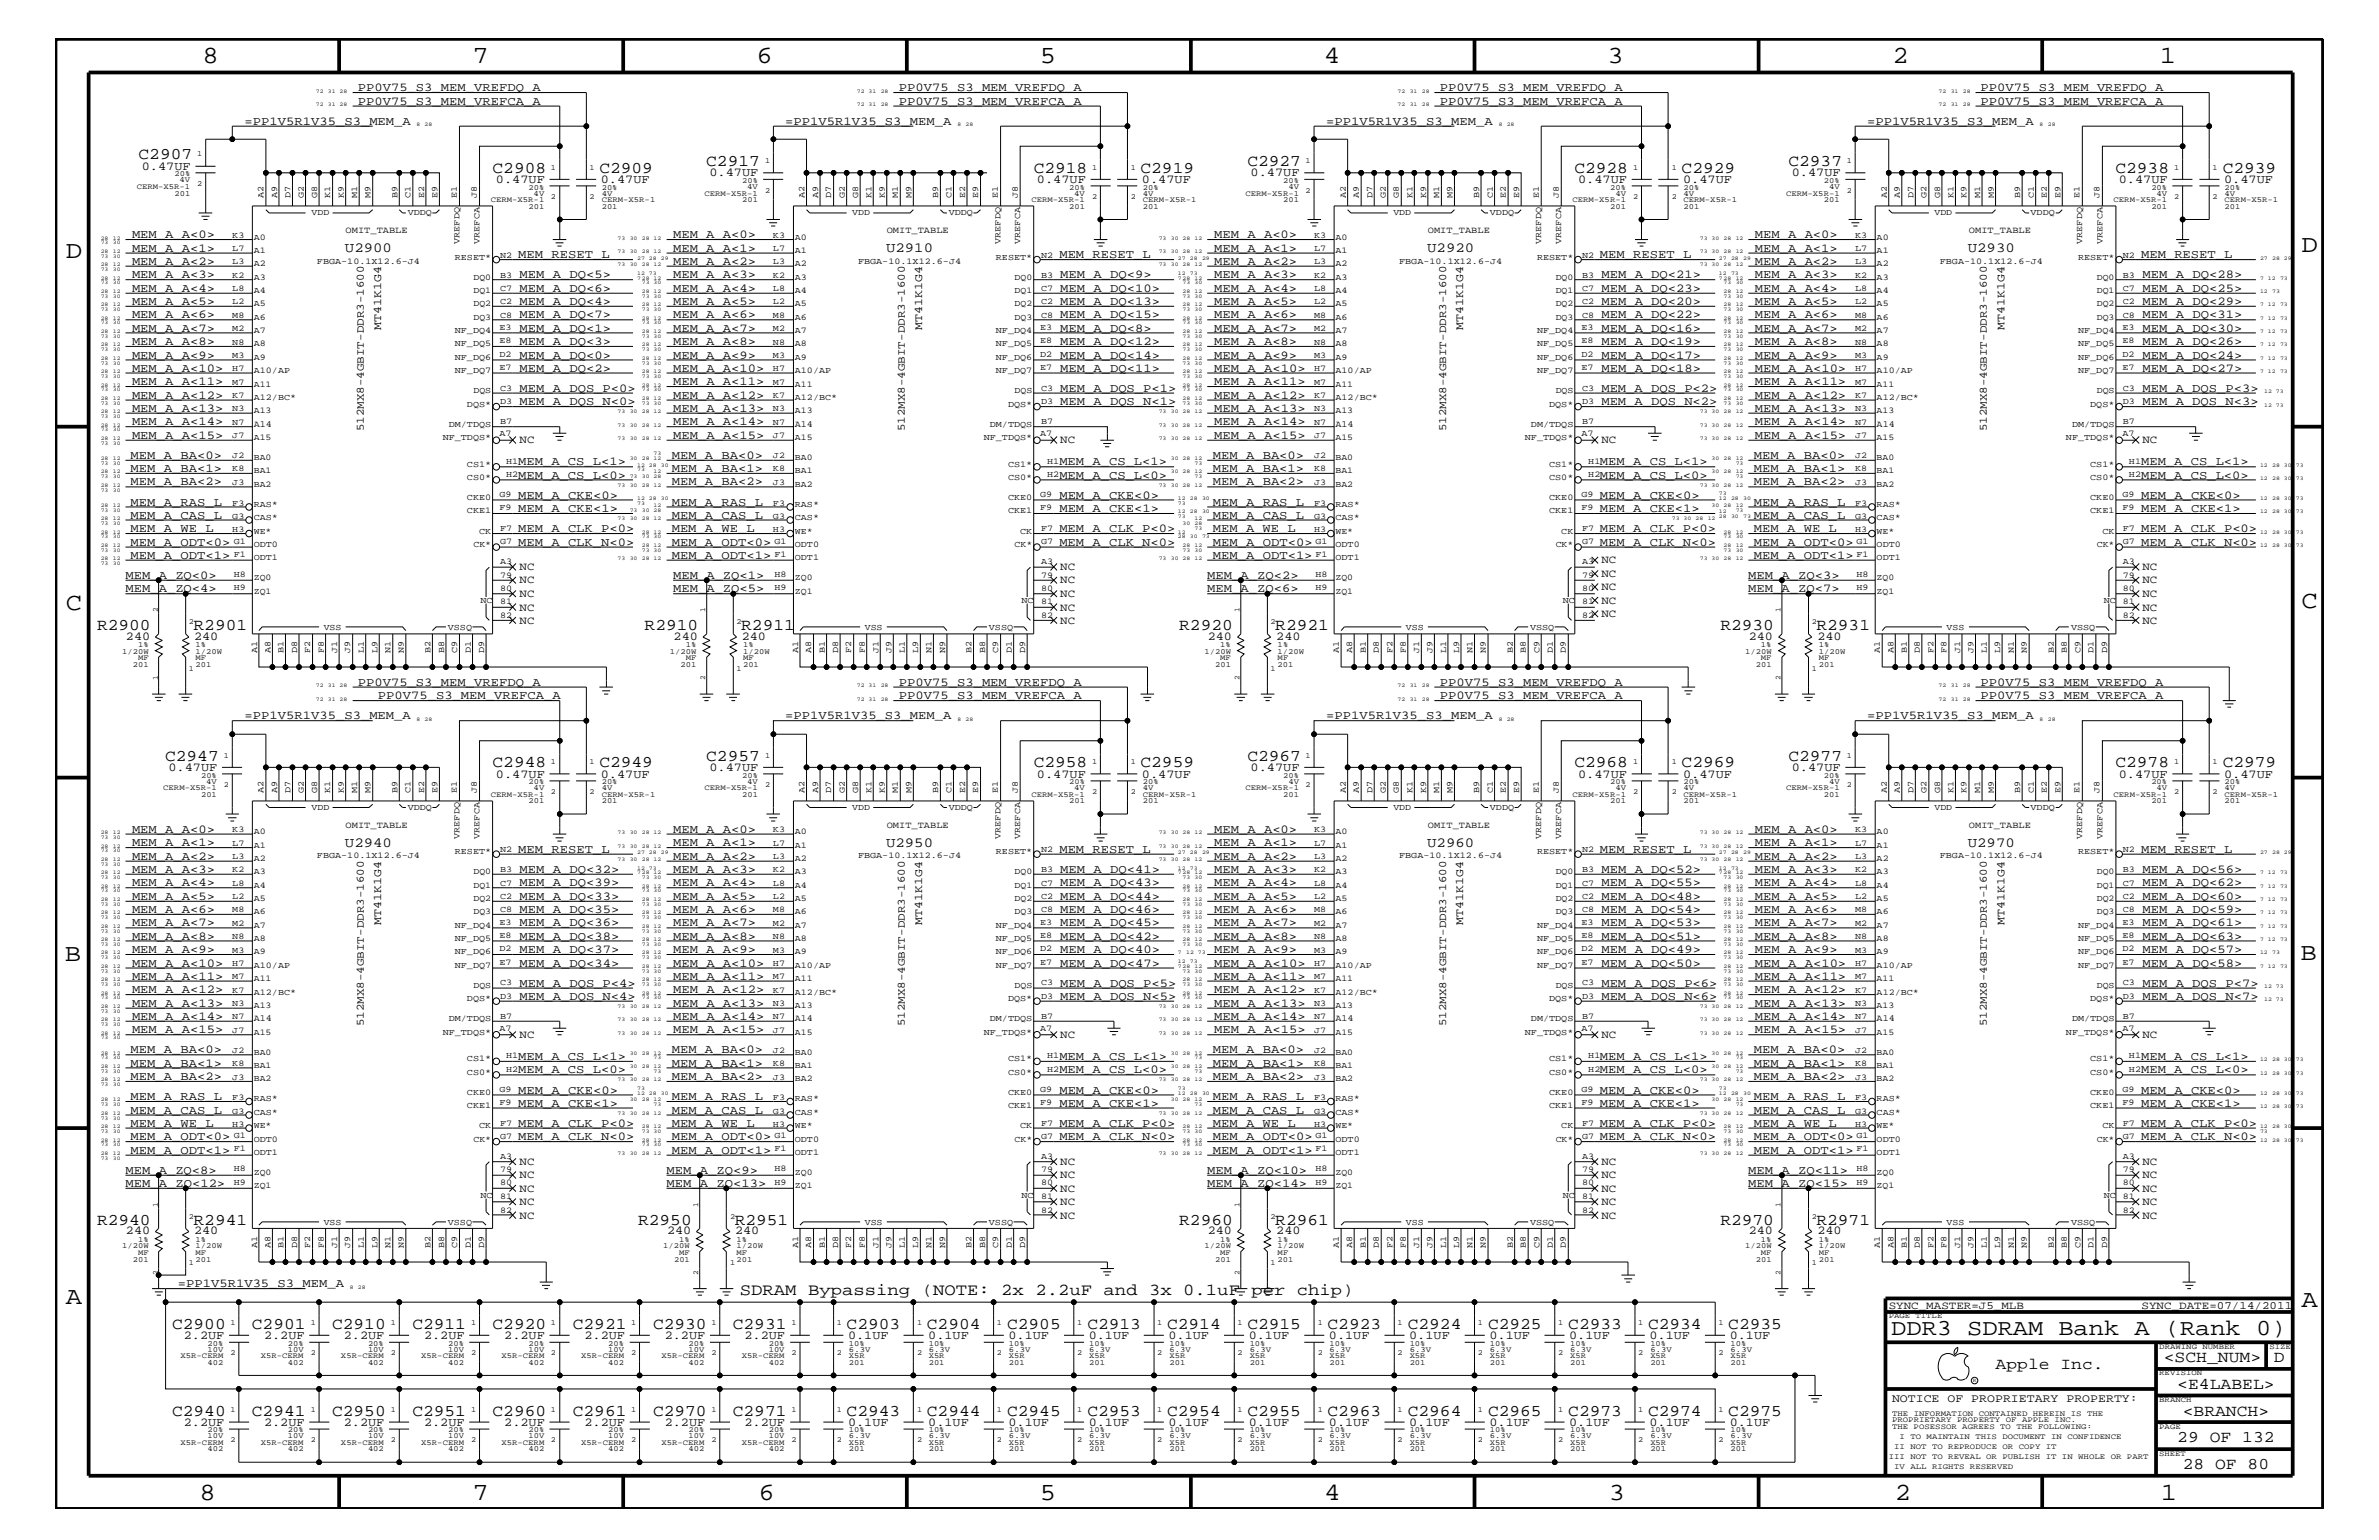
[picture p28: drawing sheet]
<svg xmlns="http://www.w3.org/2000/svg" width="432mm" height="279mm" viewBox="0 0 432 279" stroke-linecap="round" stroke-linejoin="round" font-family="sans-serif">
<defs><g id="words">
<g font-size="4.5">
<text x="36.7" y="11.5">8</text>
<text x="85.8" y="11.5">7</text>
<text x="137.3" y="11.5">6</text>
<text x="188.7" y="11.5">5</text>
<text x="240.3" y="11.5">4</text>
<text x="291.8" y="11.5">3</text>
<text x="343.5" y="11.5">2</text>
<text x="392" y="11.5">1</text>
<text x="11.9" y="46.8">D</text>
<text x="417.7" y="45.7">D</text>
<text x="11.9" y="110.6">C</text>
<text x="417.7" y="110.3">C</text>
<text x="11.8" y="174.3">B</text>
<text x="417.6" y="174.2">B</text>
<text x="11.9" y="236.7">A</text>
<text x="417.7" y="237.1">A</text>
<text x="36.2" y="272.1">8</text>
<text x="85.8" y="272.1">7</text>
<text x="137.7" y="272.1">6</text>
<text x="188.7" y="272.1">5</text>
<text x="240.4" y="272.1">4</text>
<text x="292" y="272.1">3</text>
<text x="343.9" y="272.1">2</text>
<text x="392.2" y="272.1">1</text>
</g>
<text font-size="4.1" x="343.3" y="242.3">DDR3 SDRAM Bank A (Rank 0)</text>
<g font-size="3">
<text x="25.1" y="28.9">C2907</text>
<text x="89.4" y="31.4">C2908</text>
<text x="108.8" y="31.4">C2909</text>
<text x="128.2" y="30.2">C2917</text>
<text x="187.6" y="31.4">C2918</text>
<text x="207" y="31.4">C2919</text>
<text x="226.4" y="30.2">C2927</text>
<text x="285.8" y="31.4">C2928</text>
<text x="305.2" y="31.4">C2929</text>
<text x="324.6" y="30.2">C2937</text>
<text x="384" y="31.4">C2938</text>
<text x="403.4" y="31.4">C2939</text>
<text x="17.6" y="114.2">R2900</text>
<text x="35.1" y="114.2">R2901</text>
<text x="117" y="114.2">R2910</text>
<text x="134.5" y="114.2">R2911</text>
<text x="214" y="114.2">R2920</text>
<text x="231.5" y="114.2">R2921</text>
<text x="312.3" y="114.2">R2930</text>
<text x="329.7" y="114.2">R2931</text>
<text x="30" y="138">C2947</text>
<text x="89.4" y="139.2">C2948</text>
<text x="108.8" y="139.2">C2949</text>
<text x="128.2" y="138">C2957</text>
<text x="187.6" y="139.2">C2958</text>
<text x="207" y="139.2">C2959</text>
<text x="226.4" y="138">C2967</text>
<text x="285.8" y="139.2">C2968</text>
<text x="305.2" y="139.2">C2969</text>
<text x="324.6" y="138">C2977</text>
<text x="384" y="139.2">C2978</text>
<text x="403.4" y="139.2">C2979</text>
<text x="17.6" y="222.2">R2940</text>
<text x="35.1" y="222.2">R2941</text>
<text x="115.8" y="222.2">R2950</text>
<text x="133.3" y="222.2">R2951</text>
<text x="214" y="222.2">R2960</text>
<text x="231.5" y="222.2">R2961</text>
<text x="312.3" y="222.2">R2970</text>
<text x="329.7" y="222.2">R2971</text>
<text x="134.3" y="235">SDRAM Bypassing (NOTE: 2x 2.2uF and 3x 0.1uF per chip)</text>
<text x="31.2" y="241.1">C2900</text>
<text x="45.7" y="241.1">C2901</text>
<text x="60.3" y="241.1">C2910</text>
<text x="74.8" y="241.1">C2911</text>
<text x="89.4" y="241.1">C2920</text>
<text x="104" y="241.1">C2921</text>
<text x="118.5" y="241.1">C2930</text>
<text x="133" y="241.1">C2931</text>
<text x="153.7" y="241.1">C2903</text>
<text x="168.2" y="241.1">C2904</text>
<text x="182.8" y="241.1">C2905</text>
<text x="197.4" y="241.1">C2913</text>
<text x="211.8" y="241.1">C2914</text>
<text x="226.4" y="241.1">C2915</text>
<text x="241" y="241.1">C2923</text>
<text x="255.5" y="241.1">C2924</text>
<text x="270.1" y="241.1">C2925</text>
<text x="284.6" y="241.1">C2933</text>
<text x="299.1" y="241.1">C2934</text>
<text x="313.7" y="241.1">C2935</text>
<text x="362.2" y="248.4">Apple Inc.</text>
<text x="392.7" y="247.1">&lt;SCH_NUM&gt;</text>
<text x="395.2" y="252">&lt;E4LABEL&gt;</text>
<text x="412.7" y="247.1">D</text>
<text x="31.2" y="256.8">C2940</text>
<text x="45.7" y="256.8">C2941</text>
<text x="60.3" y="256.8">C2950</text>
<text x="74.8" y="256.8">C2951</text>
<text x="89.4" y="256.8">C2960</text>
<text x="104" y="256.8">C2961</text>
<text x="118.5" y="256.8">C2970</text>
<text x="133" y="256.8">C2971</text>
<text x="153.7" y="256.8">C2943</text>
<text x="168.2" y="256.8">C2944</text>
<text x="182.8" y="256.8">C2945</text>
<text x="197.4" y="256.8">C2953</text>
<text x="211.8" y="256.8">C2954</text>
<text x="226.4" y="256.8">C2955</text>
<text x="241" y="256.8">C2963</text>
<text x="255.5" y="256.8">C2964</text>
<text x="270.1" y="256.8">C2965</text>
<text x="284.6" y="256.8">C2973</text>
<text x="299.1" y="256.8">C2974</text>
<text x="313.7" y="256.8">C2975</text>
<text x="396.2" y="256.8">&lt;BRANCH&gt;</text>
<text x="395.2" y="261.6">29 OF 132</text>
<text x="396.2" y="266.6">28 OF 80</text>
</g>
<g font-size="2.5">
<text x="62.6" y="45.7">U2900</text>
<text x="160.8" y="45.7">U2910</text>
<text x="259" y="45.7">U2920</text>
<text x="357.2" y="45.7">U2930</text>
<text x="62.6" y="153.6">U2940</text>
<text x="160.8" y="153.6">U2950</text>
<text x="259" y="153.6">U2960</text>
<text x="357.2" y="153.6">U2970</text>
</g>
<g font-size="2.2">
<text x="64.9" y="16.5">PP0V75_S3_MEM_VREFDQ_A</text>
<text x="163.2" y="16.5">PP0V75_S3_MEM_VREFDQ_A</text>
<text x="261.4" y="16.5">PP0V75_S3_MEM_VREFDQ_A</text>
<text x="359.5" y="16.5">PP0V75_S3_MEM_VREFDQ_A</text>
<text x="44.4" y="22.6">=PP1V5R1V35_S3_MEM_A</text>
<text x="64.9" y="19">PP0V75_S3_MEM_VREFCA_A</text>
<text x="142.5" y="22.6">=PP1V5R1V35_S3_MEM_A</text>
<text x="163.2" y="19">PP0V75_S3_MEM_VREFCA_A</text>
<text x="240.7" y="22.6">=PP1V5R1V35_S3_MEM_A</text>
<text x="261.4" y="19">PP0V75_S3_MEM_VREFCA_A</text>
<text x="338.9" y="22.6">=PP1V5R1V35_S3_MEM_A</text>
<text x="359.5" y="19">PP0V75_S3_MEM_VREFCA_A</text>
<text x="25.7" y="30.8">0.47UF</text>
<text x="90" y="33.1">0.47UF</text>
<text x="109.1" y="33.1">0.47UF</text>
<text x="128.8" y="31.9">0.47UF</text>
<text x="188.2" y="33.1">0.47UF</text>
<text x="207.3" y="33.1">0.47UF</text>
<text x="227" y="31.9">0.47UF</text>
<text x="286.4" y="33.1">0.47UF</text>
<text x="305.5" y="33.1">0.47UF</text>
<text x="325.2" y="31.9">0.47UF</text>
<text x="384.6" y="33.1">0.47UF</text>
<text x="403.7" y="33.1">0.47UF</text>
<text x="24" y="43.2">MEM_A_A&lt;0&gt;</text>
<text x="24" y="45.7">MEM_A_A&lt;1&gt;</text>
<text x="94.1" y="46.8">MEM_RESET_L</text>
<text x="122.2" y="43.2">MEM_A_A&lt;0&gt;</text>
<text x="122.2" y="45.7">MEM_A_A&lt;1&gt;</text>
<text x="192.3" y="46.8">MEM_RESET_L</text>
<text x="220.4" y="45.7">MEM_A_A&lt;1&gt;</text>
<text x="220.4" y="43.2">MEM_A_A&lt;0&gt;</text>
<text x="290.4" y="46.8">MEM_RESET_L</text>
<text x="318.5" y="43.2">MEM_A_A&lt;0&gt;</text>
<text x="318.5" y="45.7">MEM_A_A&lt;1&gt;</text>
<text x="388.6" y="46.8">MEM_RESET_L</text>
<text x="24" y="48">MEM_A_A&lt;2&gt;</text>
<text x="24" y="50.5">MEM_A_A&lt;3&gt;</text>
<text x="24" y="52.9">MEM_A_A&lt;4&gt;</text>
<text x="94.3" y="50.5">MEM_A_DQ&lt;5&gt;</text>
<text x="94.3" y="52.9">MEM_A_DQ&lt;6&gt;</text>
<text x="122.2" y="50.5">MEM_A_A&lt;3&gt;</text>
<text x="122.2" y="52.9">MEM_A_A&lt;4&gt;</text>
<text x="122.2" y="48">MEM_A_A&lt;2&gt;</text>
<text x="192.4" y="52.9">MEM_A_DQ&lt;10&gt;</text>
<text x="192.4" y="50.5">MEM_A_DQ&lt;9&gt;</text>
<text x="220.4" y="50.5">MEM_A_A&lt;3&gt;</text>
<text x="220.4" y="48">MEM_A_A&lt;2&gt;</text>
<text x="220.4" y="52.9">MEM_A_A&lt;4&gt;</text>
<text x="290.7" y="50.5">MEM_A_DQ&lt;21&gt;</text>
<text x="290.7" y="52.9">MEM_A_DQ&lt;23&gt;</text>
<text x="318.5" y="52.9">MEM_A_A&lt;4&gt;</text>
<text x="318.5" y="50.5">MEM_A_A&lt;3&gt;</text>
<text x="318.5" y="48">MEM_A_A&lt;2&gt;</text>
<text x="388.9" y="50.5">MEM_A_DQ&lt;28&gt;</text>
<text x="388.9" y="52.9">MEM_A_DQ&lt;25&gt;</text>
<text x="24" y="57.8">MEM_A_A&lt;6&gt;</text>
<text x="24" y="55.3">MEM_A_A&lt;5&gt;</text>
<text x="94.3" y="57.8">MEM_A_DQ&lt;7&gt;</text>
<text x="94.3" y="55.3">MEM_A_DQ&lt;4&gt;</text>
<text x="122.2" y="57.8">MEM_A_A&lt;6&gt;</text>
<text x="122.2" y="55.3">MEM_A_A&lt;5&gt;</text>
<text x="192.4" y="57.8">MEM_A_DQ&lt;15&gt;</text>
<text x="192.4" y="55.3">MEM_A_DQ&lt;13&gt;</text>
<text x="220.4" y="57.8">MEM_A_A&lt;6&gt;</text>
<text x="220.4" y="55.3">MEM_A_A&lt;5&gt;</text>
<text x="290.7" y="57.8">MEM_A_DQ&lt;22&gt;</text>
<text x="290.7" y="55.3">MEM_A_DQ&lt;20&gt;</text>
<text x="318.5" y="57.8">MEM_A_A&lt;6&gt;</text>
<text x="318.5" y="55.3">MEM_A_A&lt;5&gt;</text>
<text x="388.9" y="55.3">MEM_A_DQ&lt;29&gt;</text>
<text x="388.9" y="57.8">MEM_A_DQ&lt;31&gt;</text>
<text x="24" y="62.6">MEM_A_A&lt;8&gt;</text>
<text x="24" y="65.1">MEM_A_A&lt;9&gt;</text>
<text x="24" y="60.2">MEM_A_A&lt;7&gt;</text>
<text x="94.3" y="62.6">MEM_A_DQ&lt;3&gt;</text>
<text x="94.3" y="65.1">MEM_A_DQ&lt;0&gt;</text>
<text x="94.3" y="60.2">MEM_A_DQ&lt;1&gt;</text>
<text x="122.2" y="62.6">MEM_A_A&lt;8&gt;</text>
<text x="122.2" y="65.1">MEM_A_A&lt;9&gt;</text>
<text x="122.2" y="60.2">MEM_A_A&lt;7&gt;</text>
<text x="192.4" y="65.1">MEM_A_DQ&lt;14&gt;</text>
<text x="192.4" y="62.6">MEM_A_DQ&lt;12&gt;</text>
<text x="192.4" y="60.2">MEM_A_DQ&lt;8&gt;</text>
<text x="220.4" y="60.2">MEM_A_A&lt;7&gt;</text>
<text x="220.4" y="65.1">MEM_A_A&lt;9&gt;</text>
<text x="220.4" y="62.6">MEM_A_A&lt;8&gt;</text>
<text x="290.7" y="65.1">MEM_A_DQ&lt;17&gt;</text>
<text x="290.7" y="62.6">MEM_A_DQ&lt;19&gt;</text>
<text x="290.7" y="60.2">MEM_A_DQ&lt;16&gt;</text>
<text x="318.5" y="60.2">MEM_A_A&lt;7&gt;</text>
<text x="318.5" y="65.1">MEM_A_A&lt;9&gt;</text>
<text x="318.5" y="62.6">MEM_A_A&lt;8&gt;</text>
<text x="388.9" y="65.1">MEM_A_DQ&lt;24&gt;</text>
<text x="388.9" y="62.6">MEM_A_DQ&lt;26&gt;</text>
<text x="388.9" y="60.2">MEM_A_DQ&lt;30&gt;</text>
<text x="24" y="69.9">MEM_A_A&lt;11&gt;</text>
<text x="24" y="67.5">MEM_A_A&lt;10&gt;</text>
<text x="94.3" y="67.5">MEM_A_DQ&lt;2&gt;</text>
<text x="94.3" y="71.1">MEM_A_DQS_P&lt;0&gt;</text>
<text x="122.2" y="69.9">MEM_A_A&lt;11&gt;</text>
<text x="122.2" y="67.5">MEM_A_A&lt;10&gt;</text>
<text x="192.4" y="71.1">MEM_A_DQS_P&lt;1&gt;</text>
<text x="192.4" y="67.5">MEM_A_DQ&lt;11&gt;</text>
<text x="220.4" y="69.9">MEM_A_A&lt;11&gt;</text>
<text x="220.4" y="67.5">MEM_A_A&lt;10&gt;</text>
<text x="290.7" y="71.1">MEM_A_DQS_P&lt;2&gt;</text>
<text x="290.7" y="67.5">MEM_A_DQ&lt;18&gt;</text>
<text x="318.5" y="69.9">MEM_A_A&lt;11&gt;</text>
<text x="318.5" y="67.5">MEM_A_A&lt;10&gt;</text>
<text x="388.9" y="71.1">MEM_A_DQS_P&lt;3&gt;</text>
<text x="388.9" y="67.5">MEM_A_DQ&lt;27&gt;</text>
<text x="24" y="74.7">MEM_A_A&lt;13&gt;</text>
<text x="24" y="72.3">MEM_A_A&lt;12&gt;</text>
<text x="24" y="77.2">MEM_A_A&lt;14&gt;</text>
<text x="94.3" y="73.5">MEM_A_DQS_N&lt;0&gt;</text>
<text x="122.2" y="74.7">MEM_A_A&lt;13&gt;</text>
<text x="122.2" y="77.2">MEM_A_A&lt;14&gt;</text>
<text x="122.2" y="72.3">MEM_A_A&lt;12&gt;</text>
<text x="192.4" y="73.5">MEM_A_DQS_N&lt;1&gt;</text>
<text x="220.4" y="72.3">MEM_A_A&lt;12&gt;</text>
<text x="220.4" y="77.2">MEM_A_A&lt;14&gt;</text>
<text x="220.4" y="74.7">MEM_A_A&lt;13&gt;</text>
<text x="290.7" y="73.5">MEM_A_DQS_N&lt;2&gt;</text>
<text x="318.5" y="77.2">MEM_A_A&lt;14&gt;</text>
<text x="318.5" y="74.7">MEM_A_A&lt;13&gt;</text>
<text x="318.5" y="72.3">MEM_A_A&lt;12&gt;</text>
<text x="388.9" y="73.5">MEM_A_DQS_N&lt;3&gt;</text>
<text x="23.7" y="83.3">MEM_A_BA&lt;0&gt;</text>
<text x="24" y="79.6">MEM_A_A&lt;15&gt;</text>
<text x="121.9" y="83.3">MEM_A_BA&lt;0&gt;</text>
<text x="122.2" y="79.6">MEM_A_A&lt;15&gt;</text>
<text x="220.1" y="83.3">MEM_A_BA&lt;0&gt;</text>
<text x="220.4" y="79.6">MEM_A_A&lt;15&gt;</text>
<text x="318.3" y="83.3">MEM_A_BA&lt;0&gt;</text>
<text x="318.5" y="79.6">MEM_A_A&lt;15&gt;</text>
<text x="23.7" y="88.1">MEM_A_BA&lt;2&gt;</text>
<text x="23.7" y="85.6">MEM_A_BA&lt;1&gt;</text>
<text x="94.1" y="84.4">MEM_A_CS_L&lt;1&gt;</text>
<text x="94.1" y="86.9">MEM_A_CS_L&lt;0&gt;</text>
<text x="121.9" y="88.1">MEM_A_BA&lt;2&gt;</text>
<text x="121.9" y="85.6">MEM_A_BA&lt;1&gt;</text>
<text x="192.3" y="84.4">MEM_A_CS_L&lt;1&gt;</text>
<text x="192.3" y="86.9">MEM_A_CS_L&lt;0&gt;</text>
<text x="220.1" y="85.6">MEM_A_BA&lt;1&gt;</text>
<text x="220.1" y="88.1">MEM_A_BA&lt;2&gt;</text>
<text x="290.4" y="84.4">MEM_A_CS_L&lt;1&gt;</text>
<text x="290.4" y="86.9">MEM_A_CS_L&lt;0&gt;</text>
<text x="318.3" y="85.6">MEM_A_BA&lt;1&gt;</text>
<text x="318.3" y="88.1">MEM_A_BA&lt;2&gt;</text>
<text x="388.6" y="84.4">MEM_A_CS_L&lt;1&gt;</text>
<text x="388.6" y="86.9">MEM_A_CS_L&lt;0&gt;</text>
<text x="23.7" y="91.7">MEM_A_RAS_L</text>
<text x="23.7" y="94.2">MEM_A_CAS_L</text>
<text x="94.1" y="90.5">MEM_A_CKE&lt;0&gt;</text>
<text x="94.1" y="92.9">MEM_A_CKE&lt;1&gt;</text>
<text x="121.9" y="91.7">MEM_A_RAS_L</text>
<text x="121.9" y="94.2">MEM_A_CAS_L</text>
<text x="192.3" y="90.5">MEM_A_CKE&lt;0&gt;</text>
<text x="192.3" y="92.9">MEM_A_CKE&lt;1&gt;</text>
<text x="220.1" y="94.2">MEM_A_CAS_L</text>
<text x="220.1" y="91.7">MEM_A_RAS_L</text>
<text x="290.4" y="90.5">MEM_A_CKE&lt;0&gt;</text>
<text x="290.4" y="92.9">MEM_A_CKE&lt;1&gt;</text>
<text x="318.3" y="91.7">MEM_A_RAS_L</text>
<text x="318.3" y="94.2">MEM_A_CAS_L</text>
<text x="388.6" y="90.5">MEM_A_CKE&lt;0&gt;</text>
<text x="388.6" y="92.9">MEM_A_CKE&lt;1&gt;</text>
<text x="23.7" y="101.4">MEM_A_ODT&lt;1&gt;</text>
<text x="23.7" y="99">MEM_A_ODT&lt;0&gt;</text>
<text x="23.7" y="96.5">MEM_A_WE_L</text>
<text x="94.1" y="99">MEM_A_CLK_N&lt;0&gt;</text>
<text x="94.1" y="96.5">MEM_A_CLK_P&lt;0&gt;</text>
<text x="121.9" y="99">MEM_A_ODT&lt;0&gt;</text>
<text x="121.9" y="96.5">MEM_A_WE_L</text>
<text x="121.9" y="101.4">MEM_A_ODT&lt;1&gt;</text>
<text x="192.3" y="96.5">MEM_A_CLK_P&lt;0&gt;</text>
<text x="192.3" y="99">MEM_A_CLK_N&lt;0&gt;</text>
<text x="220.1" y="96.5">MEM_A_WE_L</text>
<text x="220.1" y="101.4">MEM_A_ODT&lt;1&gt;</text>
<text x="220.1" y="99">MEM_A_ODT&lt;0&gt;</text>
<text x="290.4" y="99">MEM_A_CLK_N&lt;0&gt;</text>
<text x="290.4" y="96.5">MEM_A_CLK_P&lt;0&gt;</text>
<text x="318.3" y="96.5">MEM_A_WE_L</text>
<text x="318.3" y="99">MEM_A_ODT&lt;0&gt;</text>
<text x="318.3" y="101.4">MEM_A_ODT&lt;1&gt;</text>
<text x="388.6" y="96.5">MEM_A_CLK_P&lt;0&gt;</text>
<text x="388.6" y="99">MEM_A_CLK_N&lt;0&gt;</text>
<text x="22.8" y="105">MEM_A_ZQ&lt;0&gt;</text>
<text x="22.8" y="107.5">MEM_A_ZQ&lt;4&gt;</text>
<text x="122.2" y="105">MEM_A_ZQ&lt;1&gt;</text>
<text x="122.2" y="107.5">MEM_A_ZQ&lt;5&gt;</text>
<text x="219.1" y="105">MEM_A_ZQ&lt;2&gt;</text>
<text x="219.1" y="107.5">MEM_A_ZQ&lt;6&gt;</text>
<text x="317.3" y="107.5">MEM_A_ZQ&lt;7&gt;</text>
<text x="317.3" y="105">MEM_A_ZQ&lt;3&gt;</text>
<text x="22.9" y="116.1">240</text>
<text x="35.2" y="116.1">240</text>
<text x="122.3" y="116.1">240</text>
<text x="134.6" y="116.1">240</text>
<text x="219.2" y="116.1">240</text>
<text x="231.6" y="116.1">240</text>
<text x="317.4" y="116.1">240</text>
<text x="329.9" y="116.1">240</text>
<text x="64.9" y="124.4">PP0V75_S3_MEM_VREFDQ_A</text>
<text x="163.2" y="124.4">PP0V75_S3_MEM_VREFDQ_A</text>
<text x="261.4" y="124.4">PP0V75_S3_MEM_VREFDQ_A</text>
<text x="359.5" y="124.4">PP0V75_S3_MEM_VREFDQ_A</text>
<text x="44.4" y="130.5">=PP1V5R1V35_S3_MEM_A</text>
<text x="68.6" y="126.9">PP0V75_S3_MEM_VREFCA_A</text>
<text x="142.5" y="130.5">=PP1V5R1V35_S3_MEM_A</text>
<text x="163.2" y="126.9">PP0V75_S3_MEM_VREFCA_A</text>
<text x="240.7" y="130.5">=PP1V5R1V35_S3_MEM_A</text>
<text x="261.4" y="126.9">PP0V75_S3_MEM_VREFCA_A</text>
<text x="338.9" y="130.5">=PP1V5R1V35_S3_MEM_A</text>
<text x="359.5" y="126.9">PP0V75_S3_MEM_VREFCA_A</text>
<text x="30.6" y="139.8">0.47UF</text>
<text x="90" y="141.1">0.47UF</text>
<text x="109.1" y="141.1">0.47UF</text>
<text x="128.8" y="139.8">0.47UF</text>
<text x="188.2" y="141.1">0.47UF</text>
<text x="207.3" y="141.1">0.47UF</text>
<text x="227" y="139.8">0.47UF</text>
<text x="286.4" y="141.1">0.47UF</text>
<text x="305.5" y="141.1">0.47UF</text>
<text x="325.2" y="139.8">0.47UF</text>
<text x="384.6" y="141.1">0.47UF</text>
<text x="403.7" y="141.1">0.47UF</text>
<text x="24" y="156">MEM_A_A&lt;2&gt;</text>
<text x="24" y="153.5">MEM_A_A&lt;1&gt;</text>
<text x="24" y="151.1">MEM_A_A&lt;0&gt;</text>
<text x="94.1" y="154.7">MEM_RESET_L</text>
<text x="122.2" y="156">MEM_A_A&lt;2&gt;</text>
<text x="122.2" y="153.5">MEM_A_A&lt;1&gt;</text>
<text x="122.2" y="151.1">MEM_A_A&lt;0&gt;</text>
<text x="192.3" y="154.7">MEM_RESET_L</text>
<text x="220.4" y="156">MEM_A_A&lt;2&gt;</text>
<text x="220.4" y="153.5">MEM_A_A&lt;1&gt;</text>
<text x="220.4" y="151.1">MEM_A_A&lt;0&gt;</text>
<text x="290.4" y="154.7">MEM_RESET_L</text>
<text x="318.5" y="151.1">MEM_A_A&lt;0&gt;</text>
<text x="318.5" y="153.5">MEM_A_A&lt;1&gt;</text>
<text x="318.5" y="156">MEM_A_A&lt;2&gt;</text>
<text x="388.6" y="154.7">MEM_RESET_L</text>
<text x="24" y="160.8">MEM_A_A&lt;4&gt;</text>
<text x="24" y="158.4">MEM_A_A&lt;3&gt;</text>
<text x="94.3" y="160.8">MEM_A_DQ&lt;39&gt;</text>
<text x="94.3" y="158.4">MEM_A_DQ&lt;32&gt;</text>
<text x="122.2" y="158.4">MEM_A_A&lt;3&gt;</text>
<text x="122.2" y="160.8">MEM_A_A&lt;4&gt;</text>
<text x="192.4" y="160.8">MEM_A_DQ&lt;43&gt;</text>
<text x="192.4" y="158.4">MEM_A_DQ&lt;41&gt;</text>
<text x="220.4" y="158.4">MEM_A_A&lt;3&gt;</text>
<text x="220.4" y="160.8">MEM_A_A&lt;4&gt;</text>
<text x="290.7" y="158.4">MEM_A_DQ&lt;52&gt;</text>
<text x="290.7" y="160.8">MEM_A_DQ&lt;55&gt;</text>
<text x="318.5" y="158.4">MEM_A_A&lt;3&gt;</text>
<text x="318.5" y="160.8">MEM_A_A&lt;4&gt;</text>
<text x="388.9" y="160.8">MEM_A_DQ&lt;62&gt;</text>
<text x="388.9" y="158.4">MEM_A_DQ&lt;56&gt;</text>
<text x="24" y="165.6">MEM_A_A&lt;6&gt;</text>
<text x="24" y="163.3">MEM_A_A&lt;5&gt;</text>
<text x="94.3" y="165.6">MEM_A_DQ&lt;35&gt;</text>
<text x="94.3" y="163.3">MEM_A_DQ&lt;33&gt;</text>
<text x="122.2" y="165.6">MEM_A_A&lt;6&gt;</text>
<text x="122.2" y="163.3">MEM_A_A&lt;5&gt;</text>
<text x="192.4" y="165.6">MEM_A_DQ&lt;46&gt;</text>
<text x="192.4" y="163.3">MEM_A_DQ&lt;44&gt;</text>
<text x="220.4" y="165.6">MEM_A_A&lt;6&gt;</text>
<text x="220.4" y="163.3">MEM_A_A&lt;5&gt;</text>
<text x="290.7" y="165.6">MEM_A_DQ&lt;54&gt;</text>
<text x="290.7" y="163.3">MEM_A_DQ&lt;48&gt;</text>
<text x="318.5" y="163.3">MEM_A_A&lt;5&gt;</text>
<text x="318.5" y="165.6">MEM_A_A&lt;6&gt;</text>
<text x="388.9" y="163.3">MEM_A_DQ&lt;60&gt;</text>
<text x="388.9" y="165.6">MEM_A_DQ&lt;59&gt;</text>
<text x="24" y="172.9">MEM_A_A&lt;9&gt;</text>
<text x="24" y="168.1">MEM_A_A&lt;7&gt;</text>
<text x="24" y="170.5">MEM_A_A&lt;8&gt;</text>
<text x="94.3" y="172.9">MEM_A_DQ&lt;37&gt;</text>
<text x="94.3" y="170.5">MEM_A_DQ&lt;38&gt;</text>
<text x="94.3" y="168.1">MEM_A_DQ&lt;36&gt;</text>
<text x="122.2" y="168.1">MEM_A_A&lt;7&gt;</text>
<text x="122.2" y="172.9">MEM_A_A&lt;9&gt;</text>
<text x="122.2" y="170.5">MEM_A_A&lt;8&gt;</text>
<text x="192.4" y="168.1">MEM_A_DQ&lt;45&gt;</text>
<text x="192.4" y="170.5">MEM_A_DQ&lt;42&gt;</text>
<text x="192.4" y="172.9">MEM_A_DQ&lt;40&gt;</text>
<text x="220.4" y="170.5">MEM_A_A&lt;8&gt;</text>
<text x="220.4" y="168.1">MEM_A_A&lt;7&gt;</text>
<text x="220.4" y="172.9">MEM_A_A&lt;9&gt;</text>
<text x="290.7" y="172.9">MEM_A_DQ&lt;49&gt;</text>
<text x="290.7" y="170.5">MEM_A_DQ&lt;51&gt;</text>
<text x="290.7" y="168.1">MEM_A_DQ&lt;53&gt;</text>
<text x="318.5" y="170.5">MEM_A_A&lt;8&gt;</text>
<text x="318.5" y="172.9">MEM_A_A&lt;9&gt;</text>
<text x="318.5" y="168.1">MEM_A_A&lt;7&gt;</text>
<text x="388.9" y="172.9">MEM_A_DQ&lt;57&gt;</text>
<text x="388.9" y="170.5">MEM_A_DQ&lt;63&gt;</text>
<text x="388.9" y="168.1">MEM_A_DQ&lt;61&gt;</text>
<text x="24" y="177.7">MEM_A_A&lt;11&gt;</text>
<text x="24" y="175.4">MEM_A_A&lt;10&gt;</text>
<text x="94.3" y="179">MEM_A_DQS_P&lt;4&gt;</text>
<text x="94.3" y="175.4">MEM_A_DQ&lt;34&gt;</text>
<text x="122.2" y="177.7">MEM_A_A&lt;11&gt;</text>
<text x="122.2" y="175.4">MEM_A_A&lt;10&gt;</text>
<text x="192.4" y="179">MEM_A_DQS_P&lt;5&gt;</text>
<text x="192.4" y="175.4">MEM_A_DQ&lt;47&gt;</text>
<text x="220.4" y="177.7">MEM_A_A&lt;11&gt;</text>
<text x="220.4" y="175.4">MEM_A_A&lt;10&gt;</text>
<text x="290.7" y="179">MEM_A_DQS_P&lt;6&gt;</text>
<text x="290.7" y="175.4">MEM_A_DQ&lt;50&gt;</text>
<text x="318.5" y="175.4">MEM_A_A&lt;10&gt;</text>
<text x="318.5" y="177.7">MEM_A_A&lt;11&gt;</text>
<text x="388.9" y="179">MEM_A_DQS_P&lt;7&gt;</text>
<text x="388.9" y="175.4">MEM_A_DQ&lt;58&gt;</text>
<text x="24" y="180.2">MEM_A_A&lt;12&gt;</text>
<text x="24" y="182.7">MEM_A_A&lt;13&gt;</text>
<text x="24" y="185">MEM_A_A&lt;14&gt;</text>
<text x="94.3" y="181.4">MEM_A_DQS_N&lt;4&gt;</text>
<text x="122.2" y="180.2">MEM_A_A&lt;12&gt;</text>
<text x="122.2" y="185">MEM_A_A&lt;14&gt;</text>
<text x="122.2" y="182.7">MEM_A_A&lt;13&gt;</text>
<text x="192.4" y="181.4">MEM_A_DQS_N&lt;5&gt;</text>
<text x="220.4" y="185">MEM_A_A&lt;14&gt;</text>
<text x="220.4" y="182.7">MEM_A_A&lt;13&gt;</text>
<text x="220.4" y="180.2">MEM_A_A&lt;12&gt;</text>
<text x="290.7" y="181.4">MEM_A_DQS_N&lt;6&gt;</text>
<text x="318.5" y="182.7">MEM_A_A&lt;13&gt;</text>
<text x="318.5" y="185">MEM_A_A&lt;14&gt;</text>
<text x="318.5" y="180.2">MEM_A_A&lt;12&gt;</text>
<text x="388.9" y="181.4">MEM_A_DQS_N&lt;7&gt;</text>
<text x="23.7" y="191.1">MEM_A_BA&lt;0&gt;</text>
<text x="24" y="187.5">MEM_A_A&lt;15&gt;</text>
<text x="121.9" y="191.1">MEM_A_BA&lt;0&gt;</text>
<text x="122.2" y="187.5">MEM_A_A&lt;15&gt;</text>
<text x="220.1" y="191.1">MEM_A_BA&lt;0&gt;</text>
<text x="220.4" y="187.5">MEM_A_A&lt;15&gt;</text>
<text x="318.3" y="191.1">MEM_A_BA&lt;0&gt;</text>
<text x="318.5" y="187.5">MEM_A_A&lt;15&gt;</text>
<text x="23.7" y="193.6">MEM_A_BA&lt;1&gt;</text>
<text x="23.7" y="195.9">MEM_A_BA&lt;2&gt;</text>
<text x="94.1" y="192.3">MEM_A_CS_L&lt;1&gt;</text>
<text x="94.1" y="194.8">MEM_A_CS_L&lt;0&gt;</text>
<text x="121.9" y="193.6">MEM_A_BA&lt;1&gt;</text>
<text x="121.9" y="195.9">MEM_A_BA&lt;2&gt;</text>
<text x="192.3" y="192.3">MEM_A_CS_L&lt;1&gt;</text>
<text x="192.3" y="194.8">MEM_A_CS_L&lt;0&gt;</text>
<text x="220.1" y="193.6">MEM_A_BA&lt;1&gt;</text>
<text x="220.1" y="195.9">MEM_A_BA&lt;2&gt;</text>
<text x="290.4" y="192.3">MEM_A_CS_L&lt;1&gt;</text>
<text x="290.4" y="194.8">MEM_A_CS_L&lt;0&gt;</text>
<text x="318.3" y="193.6">MEM_A_BA&lt;1&gt;</text>
<text x="318.3" y="195.9">MEM_A_BA&lt;2&gt;</text>
<text x="388.6" y="192.3">MEM_A_CS_L&lt;1&gt;</text>
<text x="388.6" y="194.8">MEM_A_CS_L&lt;0&gt;</text>
<text x="23.7" y="199.6">MEM_A_RAS_L</text>
<text x="23.7" y="202">MEM_A_CAS_L</text>
<text x="94.1" y="200.9">MEM_A_CKE&lt;1&gt;</text>
<text x="94.1" y="198.4">MEM_A_CKE&lt;0&gt;</text>
<text x="121.9" y="202">MEM_A_CAS_L</text>
<text x="121.9" y="199.6">MEM_A_RAS_L</text>
<text x="192.3" y="200.9">MEM_A_CKE&lt;1&gt;</text>
<text x="192.3" y="198.4">MEM_A_CKE&lt;0&gt;</text>
<text x="220.1" y="202">MEM_A_CAS_L</text>
<text x="220.1" y="199.6">MEM_A_RAS_L</text>
<text x="290.4" y="200.9">MEM_A_CKE&lt;1&gt;</text>
<text x="290.4" y="198.4">MEM_A_CKE&lt;0&gt;</text>
<text x="318.3" y="199.6">MEM_A_RAS_L</text>
<text x="318.3" y="202">MEM_A_CAS_L</text>
<text x="388.6" y="200.9">MEM_A_CKE&lt;1&gt;</text>
<text x="388.6" y="198.4">MEM_A_CKE&lt;0&gt;</text>
<text x="23.7" y="206.9">MEM_A_ODT&lt;0&gt;</text>
<text x="23.7" y="209.3">MEM_A_ODT&lt;1&gt;</text>
<text x="23.7" y="204.4">MEM_A_WE_L</text>
<text x="94.1" y="206.9">MEM_A_CLK_N&lt;0&gt;</text>
<text x="94.1" y="204.4">MEM_A_CLK_P&lt;0&gt;</text>
<text x="121.9" y="204.4">MEM_A_WE_L</text>
<text x="121.9" y="206.9">MEM_A_ODT&lt;0&gt;</text>
<text x="121.9" y="209.3">MEM_A_ODT&lt;1&gt;</text>
<text x="192.3" y="204.4">MEM_A_CLK_P&lt;0&gt;</text>
<text x="192.3" y="206.9">MEM_A_CLK_N&lt;0&gt;</text>
<text x="220.1" y="204.4">MEM_A_WE_L</text>
<text x="220.1" y="206.9">MEM_A_ODT&lt;0&gt;</text>
<text x="220.1" y="209.3">MEM_A_ODT&lt;1&gt;</text>
<text x="290.4" y="206.9">MEM_A_CLK_N&lt;0&gt;</text>
<text x="290.4" y="204.4">MEM_A_CLK_P&lt;0&gt;</text>
<text x="318.3" y="209.3">MEM_A_ODT&lt;1&gt;</text>
<text x="318.3" y="204.4">MEM_A_WE_L</text>
<text x="318.3" y="206.9">MEM_A_ODT&lt;0&gt;</text>
<text x="388.6" y="204.4">MEM_A_CLK_P&lt;0&gt;</text>
<text x="388.6" y="206.9">MEM_A_CLK_N&lt;0&gt;</text>
<text x="22.8" y="215.3">MEM_A_ZQ&lt;12&gt;</text>
<text x="22.8" y="213">MEM_A_ZQ&lt;8&gt;</text>
<text x="121" y="215.3">MEM_A_ZQ&lt;13&gt;</text>
<text x="121" y="213">MEM_A_ZQ&lt;9&gt;</text>
<text x="219.1" y="215.3">MEM_A_ZQ&lt;14&gt;</text>
<text x="219.1" y="213">MEM_A_ZQ&lt;10&gt;</text>
<text x="317.3" y="215.3">MEM_A_ZQ&lt;15&gt;</text>
<text x="317.3" y="213">MEM_A_ZQ&lt;11&gt;</text>
<text x="22.9" y="224">240</text>
<text x="35.2" y="224">240</text>
<text x="121.1" y="224">240</text>
<text x="133.4" y="224">240</text>
<text x="219.2" y="224">240</text>
<text x="231.6" y="224">240</text>
<text x="317.4" y="224">240</text>
<text x="329.9" y="224">240</text>
<text x="32.3" y="233.5">=PP1V5R1V35_S3_MEM_A</text>
<text x="33.4" y="242.9">2.2UF</text>
<text x="47.9" y="242.9">2.2UF</text>
<text x="62.4" y="242.9">2.2UF</text>
<text x="77" y="242.9">2.2UF</text>
<text x="91.5" y="242.9">2.2UF</text>
<text x="106.1" y="242.9">2.2UF</text>
<text x="120.6" y="242.9">2.2UF</text>
<text x="135.1" y="242.9">2.2UF</text>
<text x="153.9" y="242.9">0.1UF</text>
<text x="168.5" y="242.9">0.1UF</text>
<text x="183" y="242.9">0.1UF</text>
<text x="197.6" y="242.9">0.1UF</text>
<text x="212.1" y="242.9">0.1UF</text>
<text x="226.7" y="242.9">0.1UF</text>
<text x="241.2" y="242.9">0.1UF</text>
<text x="255.8" y="242.9">0.1UF</text>
<text x="270.3" y="242.9">0.1UF</text>
<text x="284.8" y="242.9">0.1UF</text>
<text x="299.4" y="242.9">0.1UF</text>
<text x="313.9" y="242.9">0.1UF</text>
<text x="33.4" y="258.7">2.2UF</text>
<text x="47.9" y="258.7">2.2UF</text>
<text x="62.4" y="258.7">2.2UF</text>
<text x="77" y="258.7">2.2UF</text>
<text x="91.5" y="258.7">2.2UF</text>
<text x="106.1" y="258.7">2.2UF</text>
<text x="120.6" y="258.7">2.2UF</text>
<text x="135.1" y="258.7">2.2UF</text>
<text x="153.9" y="258.7">0.1UF</text>
<text x="168.5" y="258.7">0.1UF</text>
<text x="183" y="258.7">0.1UF</text>
<text x="197.6" y="258.7">0.1UF</text>
<text x="212.1" y="258.7">0.1UF</text>
<text x="226.7" y="258.7">0.1UF</text>
<text x="241.2" y="258.7">0.1UF</text>
<text x="255.8" y="258.7">0.1UF</text>
<text x="270.3" y="258.7">0.1UF</text>
<text x="284.8" y="258.7">0.1UF</text>
<text x="299.4" y="258.7">0.1UF</text>
<text x="313.9" y="258.7">0.1UF</text>
</g>
<g font-size="2.1">
<text x="69.2" y="59.8" transform="rotate(-90 69.2 59.8)">MT41K1G4</text>
<text x="167.4" y="59.8" transform="rotate(-90 167.4 59.8)">MT41K1G4</text>
<text x="265.6" y="59.8" transform="rotate(-90 265.6 59.8)">MT41K1G4</text>
<text x="363.8" y="59.8" transform="rotate(-90 363.8 59.8)">MT41K1G4</text>
<text x="69.2" y="167.8" transform="rotate(-90 69.2 167.8)">MT41K1G4</text>
<text x="167.4" y="167.8" transform="rotate(-90 167.4 167.8)">MT41K1G4</text>
<text x="265.6" y="167.8" transform="rotate(-90 265.6 167.8)">MT41K1G4</text>
<text x="363.8" y="167.8" transform="rotate(-90 363.8 167.8)">MT41K1G4</text>
<text x="343.4" y="254.4">NOTICE OF PROPRIETARY PROPERTY:</text>
</g>
<g font-size="2">
<text x="66" y="78.3" transform="rotate(-90 66 78.3)">512MX8-4GBIT-DDR3-1600</text>
<text x="94.3" y="80.5">NC</text>
<text x="164.3" y="78.3" transform="rotate(-90 164.3 78.3)">512MX8-4GBIT-DDR3-1600</text>
<text x="192.4" y="80.5">NC</text>
<text x="262.5" y="78.3" transform="rotate(-90 262.5 78.3)">512MX8-4GBIT-DDR3-1600</text>
<text x="290.7" y="80.5">NC</text>
<text x="360.6" y="78.3" transform="rotate(-90 360.6 78.3)">512MX8-4GBIT-DDR3-1600</text>
<text x="388.9" y="80.5">NC</text>
<text x="94.3" y="105.9">NC</text>
<text x="94.3" y="103.5">NC</text>
<text x="192.4" y="103.5">NC</text>
<text x="192.4" y="105.9">NC</text>
<text x="290.7" y="102.2">NC</text>
<text x="290.7" y="104.7">NC</text>
<text x="290.7" y="107.1">NC</text>
<text x="388.9" y="103.5">NC</text>
<text x="388.9" y="105.9">NC</text>
<text x="94.3" y="108.3">NC</text>
<text x="94.3" y="110.8">NC</text>
<text x="94.3" y="113.1">NC</text>
<text x="192.4" y="108.3">NC</text>
<text x="192.4" y="110.8">NC</text>
<text x="192.4" y="113.1">NC</text>
<text x="290.7" y="109.5">NC</text>
<text x="290.7" y="112">NC</text>
<text x="388.9" y="108.3">NC</text>
<text x="388.9" y="110.8">NC</text>
<text x="388.9" y="113.1">NC</text>
<text x="66" y="186.2" transform="rotate(-90 66 186.2)">512MX8-4GBIT-DDR3-1600</text>
<text x="94.3" y="188.3">NC</text>
<text x="164.3" y="186.2" transform="rotate(-90 164.3 186.2)">512MX8-4GBIT-DDR3-1600</text>
<text x="192.4" y="188.3">NC</text>
<text x="262.5" y="186.2" transform="rotate(-90 262.5 186.2)">512MX8-4GBIT-DDR3-1600</text>
<text x="290.7" y="188.3">NC</text>
<text x="360.6" y="186.2" transform="rotate(-90 360.6 186.2)">512MX8-4GBIT-DDR3-1600</text>
<text x="388.9" y="188.3">NC</text>
<text x="94.3" y="211.4">NC</text>
<text x="94.3" y="213.8">NC</text>
<text x="192.4" y="211.4">NC</text>
<text x="192.4" y="213.8">NC</text>
<text x="290.7" y="211.4">NC</text>
<text x="290.7" y="213.8">NC</text>
<text x="388.9" y="211.4">NC</text>
<text x="388.9" y="213.8">NC</text>
<text x="94.3" y="216.2">NC</text>
<text x="94.3" y="218.6">NC</text>
<text x="94.3" y="221.1">NC</text>
<text x="192.4" y="216.2">NC</text>
<text x="192.4" y="218.6">NC</text>
<text x="192.4" y="221.1">NC</text>
<text x="290.7" y="216.2">NC</text>
<text x="290.7" y="218.6">NC</text>
<text x="290.7" y="221.1">NC</text>
<text x="388.9" y="216.2">NC</text>
<text x="388.9" y="218.6">NC</text>
<text x="388.9" y="221.1">NC</text>
<text x="342.8" y="237.4">SYNC_MASTER=J5_MLB</text>
<text x="388.7" y="237.4">SYNC_DATE=07/14/2011</text>
</g>
<g font-size="1.7">
<text x="62.7" y="42.3">OMIT_TABLE</text>
<text x="161" y="42.3">OMIT_TABLE</text>
<text x="259.2" y="42.3">OMIT_TABLE</text>
<text x="357.4" y="42.3">OMIT_TABLE</text>
<text x="46.1" y="77.4">A14</text>
<text x="144.3" y="77.4">A14</text>
<text x="242.4" y="77.4">A14</text>
<text x="340.6" y="77.4">A14</text>
<text x="62.7" y="150.1">OMIT_TABLE</text>
<text x="161" y="150.1">OMIT_TABLE</text>
<text x="259.2" y="150.1">OMIT_TABLE</text>
<text x="357.4" y="150.1">OMIT_TABLE</text>
<text x="46.1" y="185.3">A14</text>
<text x="144.3" y="185.3">A14</text>
<text x="242.4" y="185.3">A14</text>
<text x="340.6" y="185.3">A14</text>
</g>
<g font-size="1.6">
<text x="47.8" y="35.9" transform="rotate(-90 47.8 35.9)">A2</text>
<text x="50.3" y="35.9" transform="rotate(-90 50.3 35.9)">A9</text>
<text x="52.7" y="35.9" transform="rotate(-90 52.7 35.9)">D7</text>
<text x="55.1" y="35.9" transform="rotate(-90 55.1 35.9)">G2</text>
<text x="57.6" y="35.9" transform="rotate(-90 57.6 35.9)">G8</text>
<text x="59.9" y="35.9" transform="rotate(-90 59.9 35.9)">K1</text>
<text x="62.4" y="35.9" transform="rotate(-90 62.4 35.9)">K9</text>
<text x="64.9" y="35.9" transform="rotate(-90 64.9 35.9)">M1</text>
<text x="67.2" y="35.9" transform="rotate(-90 67.2 35.9)">M9</text>
<text x="72.1" y="35.9" transform="rotate(-90 72.1 35.9)">B9</text>
<text x="74.5" y="35.9" transform="rotate(-90 74.5 35.9)">C1</text>
<text x="77" y="35.9" transform="rotate(-90 77 35.9)">E2</text>
<text x="79.4" y="35.9" transform="rotate(-90 79.4 35.9)">E9</text>
<text x="82.9" y="35.9" transform="rotate(-90 82.9 35.9)">E1</text>
<text x="86.5" y="35.9" transform="rotate(-90 86.5 35.9)">J8</text>
<text x="146" y="35.9" transform="rotate(-90 146 35.9)">A2</text>
<text x="148.5" y="35.9" transform="rotate(-90 148.5 35.9)">A9</text>
<text x="150.9" y="35.9" transform="rotate(-90 150.9 35.9)">D7</text>
<text x="153.3" y="35.9" transform="rotate(-90 153.3 35.9)">G2</text>
<text x="155.8" y="35.9" transform="rotate(-90 155.8 35.9)">G8</text>
<text x="158.2" y="35.9" transform="rotate(-90 158.2 35.9)">K1</text>
<text x="160.6" y="35.9" transform="rotate(-90 160.6 35.9)">K9</text>
<text x="163" y="35.9" transform="rotate(-90 163 35.9)">M1</text>
<text x="165.4" y="35.9" transform="rotate(-90 165.4 35.9)">M9</text>
<text x="170.3" y="35.9" transform="rotate(-90 170.3 35.9)">B9</text>
<text x="172.7" y="35.9" transform="rotate(-90 172.7 35.9)">C1</text>
<text x="175.2" y="35.9" transform="rotate(-90 175.2 35.9)">E2</text>
<text x="177.5" y="35.9" transform="rotate(-90 177.5 35.9)">E9</text>
<text x="181.1" y="35.9" transform="rotate(-90 181.1 35.9)">E1</text>
<text x="184.7" y="35.9" transform="rotate(-90 184.7 35.9)">J8</text>
<text x="244.3" y="35.9" transform="rotate(-90 244.3 35.9)">A2</text>
<text x="246.6" y="35.9" transform="rotate(-90 246.6 35.9)">A9</text>
<text x="249.1" y="35.9" transform="rotate(-90 249.1 35.9)">D7</text>
<text x="251.5" y="35.9" transform="rotate(-90 251.5 35.9)">G2</text>
<text x="253.9" y="35.9" transform="rotate(-90 253.9 35.9)">G8</text>
<text x="256.4" y="35.9" transform="rotate(-90 256.4 35.9)">K1</text>
<text x="258.8" y="35.9" transform="rotate(-90 258.8 35.9)">K9</text>
<text x="261.2" y="35.9" transform="rotate(-90 261.2 35.9)">M1</text>
<text x="263.7" y="35.9" transform="rotate(-90 263.7 35.9)">M9</text>
<text x="268.5" y="35.9" transform="rotate(-90 268.5 35.9)">B9</text>
<text x="270.9" y="35.9" transform="rotate(-90 270.9 35.9)">C1</text>
<text x="273.3" y="35.9" transform="rotate(-90 273.3 35.9)">E2</text>
<text x="275.8" y="35.9" transform="rotate(-90 275.8 35.9)">E9</text>
<text x="279.3" y="35.9" transform="rotate(-90 279.3 35.9)">E1</text>
<text x="283" y="35.9" transform="rotate(-90 283 35.9)">J8</text>
<text x="342.5" y="35.9" transform="rotate(-90 342.5 35.9)">A2</text>
<text x="344.8" y="35.9" transform="rotate(-90 344.8 35.9)">A9</text>
<text x="347.3" y="35.9" transform="rotate(-90 347.3 35.9)">D7</text>
<text x="349.7" y="35.9" transform="rotate(-90 349.7 35.9)">G2</text>
<text x="352.1" y="35.9" transform="rotate(-90 352.1 35.9)">G8</text>
<text x="354.6" y="35.9" transform="rotate(-90 354.6 35.9)">K1</text>
<text x="357" y="35.9" transform="rotate(-90 357 35.9)">K9</text>
<text x="359.4" y="35.9" transform="rotate(-90 359.4 35.9)">M1</text>
<text x="361.9" y="35.9" transform="rotate(-90 361.9 35.9)">M9</text>
<text x="366.7" y="35.9" transform="rotate(-90 366.7 35.9)">B9</text>
<text x="369.1" y="35.9" transform="rotate(-90 369.1 35.9)">C1</text>
<text x="371.5" y="35.9" transform="rotate(-90 371.5 35.9)">E2</text>
<text x="374" y="35.9" transform="rotate(-90 374 35.9)">E9</text>
<text x="377.4" y="35.9" transform="rotate(-90 377.4 35.9)">E1</text>
<text x="381.1" y="35.9" transform="rotate(-90 381.1 35.9)">J8</text>
<text x="56.6" y="39.1">VDD</text>
<text x="74" y="39.1">VDDQ</text>
<text x="154.7" y="39.1">VDD</text>
<text x="172.2" y="39.1">VDDQ</text>
<text x="252.9" y="39.1">VDD</text>
<text x="270.4" y="39.1">VDDQ</text>
<text x="351.1" y="39.1">VDD</text>
<text x="368.6" y="39.1">VDDQ</text>
<text x="42.2" y="43.1">K3</text>
<text x="42.2" y="45.5">L7</text>
<text x="42.2" y="47.9">L3</text>
<text x="46.1" y="43.5">A0</text>
<text x="46.1" y="45.9">A1</text>
<text x="57.5" y="47.9">FBGA-10.1X12.6-J4</text>
<text x="82.5" y="47.1">RESET*</text>
<text x="83.4" y="44.2" transform="rotate(-90 83.4 44.2)">VREFDQ</text>
<text x="87" y="44.2" transform="rotate(-90 87 44.2)">VREFCA</text>
<text x="90.8" y="46.8">N2</text>
<text x="140.3" y="43.1">K3</text>
<text x="140.3" y="45.5">L7</text>
<text x="140.3" y="47.9">L3</text>
<text x="144.3" y="43.5">A0</text>
<text x="144.3" y="45.9">A1</text>
<text x="155.7" y="47.9">FBGA-10.1X12.6-J4</text>
<text x="180.8" y="47.1">RESET*</text>
<text x="181.6" y="44.2" transform="rotate(-90 181.6 44.2)">VREFDQ</text>
<text x="185.2" y="44.2" transform="rotate(-90 185.2 44.2)">VREFCA</text>
<text x="189" y="46.8">N2</text>
<text x="238.5" y="43.1">K3</text>
<text x="238.5" y="45.5">L7</text>
<text x="238.5" y="47.9">L3</text>
<text x="242.4" y="43.5">A0</text>
<text x="242.4" y="45.9">A1</text>
<text x="254" y="47.9">FBGA-10.1X12.6-J4</text>
<text x="279" y="47.1">RESET*</text>
<text x="279.7" y="44.2" transform="rotate(-90 279.7 44.2)">VREFDQ</text>
<text x="283.4" y="44.2" transform="rotate(-90 283.4 44.2)">VREFCA</text>
<text x="287.2" y="46.8">N2</text>
<text x="336.7" y="43.1">K3</text>
<text x="336.7" y="45.5">L7</text>
<text x="336.7" y="47.9">L3</text>
<text x="340.6" y="43.5">A0</text>
<text x="340.6" y="45.9">A1</text>
<text x="352.1" y="47.9">FBGA-10.1X12.6-J4</text>
<text x="377.2" y="47.1">RESET*</text>
<text x="378" y="44.2" transform="rotate(-90 378 44.2)">VREFDQ</text>
<text x="381.6" y="44.2" transform="rotate(-90 381.6 44.2)">VREFCA</text>
<text x="385.3" y="46.8">N2</text>
<text x="42.2" y="50.4">K2</text>
<text x="42.2" y="52.8">L8</text>
<text x="46.1" y="53.2">A4</text>
<text x="46.1" y="48.3">A2</text>
<text x="46.1" y="50.7">A3</text>
<text x="85.9" y="53.2">DQ1</text>
<text x="85.9" y="50.7">DQ0</text>
<text x="90.8" y="50.4">B3</text>
<text x="90.8" y="52.8">C7</text>
<text x="140.3" y="50.4">K2</text>
<text x="140.3" y="52.8">L8</text>
<text x="144.3" y="53.2">A4</text>
<text x="144.3" y="48.3">A2</text>
<text x="144.3" y="50.7">A3</text>
<text x="184.1" y="53.2">DQ1</text>
<text x="184.1" y="50.7">DQ0</text>
<text x="189" y="50.4">B3</text>
<text x="189" y="52.8">C7</text>
<text x="238.5" y="50.4">K2</text>
<text x="238.5" y="52.8">L8</text>
<text x="242.4" y="53.2">A4</text>
<text x="242.4" y="48.3">A2</text>
<text x="242.4" y="50.7">A3</text>
<text x="282.4" y="53.2">DQ1</text>
<text x="282.4" y="50.7">DQ0</text>
<text x="287.2" y="50.4">B3</text>
<text x="287.2" y="52.8">C7</text>
<text x="336.7" y="50.4">K2</text>
<text x="336.7" y="52.8">L8</text>
<text x="340.6" y="53.2">A4</text>
<text x="340.6" y="48.3">A2</text>
<text x="340.6" y="50.7">A3</text>
<text x="380.6" y="53.2">DQ1</text>
<text x="380.6" y="50.7">DQ0</text>
<text x="385.3" y="50.4">B3</text>
<text x="385.3" y="52.8">C7</text>
<text x="42.2" y="55.2">L2</text>
<text x="42.2" y="57.7">M8</text>
<text x="46.1" y="55.6">A5</text>
<text x="46.1" y="58">A6</text>
<text x="85.9" y="58">DQ3</text>
<text x="85.9" y="55.6">DQ2</text>
<text x="90.7" y="59.8">E3</text>
<text x="90.8" y="55.2">C2</text>
<text x="90.8" y="57.7">C8</text>
<text x="140.3" y="55.2">L2</text>
<text x="140.3" y="57.7">M8</text>
<text x="144.3" y="55.6">A5</text>
<text x="144.3" y="58">A6</text>
<text x="184.1" y="58">DQ3</text>
<text x="184.1" y="55.6">DQ2</text>
<text x="188.8" y="59.8">E3</text>
<text x="189" y="55.2">C2</text>
<text x="189" y="57.7">C8</text>
<text x="238.5" y="55.2">L2</text>
<text x="238.5" y="57.7">M8</text>
<text x="242.4" y="55.6">A5</text>
<text x="242.4" y="58">A6</text>
<text x="282.4" y="58">DQ3</text>
<text x="282.4" y="55.6">DQ2</text>
<text x="287" y="59.8">E3</text>
<text x="287.2" y="55.2">C2</text>
<text x="287.2" y="57.7">C8</text>
<text x="336.7" y="55.2">L2</text>
<text x="336.7" y="57.7">M8</text>
<text x="340.6" y="55.6">A5</text>
<text x="340.6" y="58">A6</text>
<text x="380.6" y="58">DQ3</text>
<text x="380.6" y="55.6">DQ2</text>
<text x="385.2" y="59.8">E3</text>
<text x="385.3" y="55.2">C2</text>
<text x="385.3" y="57.7">C8</text>
<text x="42.2" y="60.1">M2</text>
<text x="42.2" y="62.5">N8</text>
<text x="42.2" y="64.9">M3</text>
<text x="46.1" y="62.9">A8</text>
<text x="46.1" y="65.3">A9</text>
<text x="46.1" y="60.4">A7</text>
<text x="82.5" y="60.4">NF_DQ4</text>
<text x="82.5" y="65.3">NF_DQ6</text>
<text x="82.5" y="62.9">NF_DQ5</text>
<text x="90.7" y="62.3">E8</text>
<text x="90.7" y="64.7">D2</text>
<text x="140.3" y="60.1">M2</text>
<text x="140.3" y="62.5">N8</text>
<text x="140.3" y="64.9">M3</text>
<text x="144.3" y="62.9">A8</text>
<text x="144.3" y="65.3">A9</text>
<text x="144.3" y="60.4">A7</text>
<text x="180.8" y="60.4">NF_DQ4</text>
<text x="180.8" y="65.3">NF_DQ6</text>
<text x="180.8" y="62.9">NF_DQ5</text>
<text x="188.8" y="62.3">E8</text>
<text x="188.8" y="64.7">D2</text>
<text x="238.5" y="60.1">M2</text>
<text x="238.5" y="62.5">N8</text>
<text x="238.5" y="64.9">M3</text>
<text x="242.4" y="62.9">A8</text>
<text x="242.4" y="65.3">A9</text>
<text x="242.4" y="60.4">A7</text>
<text x="279" y="60.4">NF_DQ4</text>
<text x="279" y="65.3">NF_DQ6</text>
<text x="279" y="62.9">NF_DQ5</text>
<text x="287" y="62.3">E8</text>
<text x="287" y="64.7">D2</text>
<text x="336.7" y="60.1">M2</text>
<text x="336.7" y="62.5">N8</text>
<text x="336.7" y="64.9">M3</text>
<text x="340.6" y="62.9">A8</text>
<text x="340.6" y="65.3">A9</text>
<text x="340.6" y="60.4">A7</text>
<text x="377.2" y="60.4">NF_DQ4</text>
<text x="377.2" y="65.3">NF_DQ6</text>
<text x="377.2" y="62.9">NF_DQ5</text>
<text x="385.2" y="62.3">E8</text>
<text x="385.2" y="64.7">D2</text>
<text x="42.2" y="67.3">H7</text>
<text x="42.2" y="69.8">M7</text>
<text x="46.1" y="67.7">A10/AP</text>
<text x="46.1" y="70.1">A11</text>
<text x="82.5" y="67.7">NF_DQ7</text>
<text x="85.9" y="71.3">DQS</text>
<text x="90.7" y="67.1">E7</text>
<text x="90.8" y="70.9">C3</text>
<text x="140.3" y="67.3">H7</text>
<text x="140.3" y="69.8">M7</text>
<text x="144.3" y="67.7">A10/AP</text>
<text x="144.3" y="70.1">A11</text>
<text x="180.8" y="67.7">NF_DQ7</text>
<text x="184.1" y="71.3">DQS</text>
<text x="188.8" y="67.1">E7</text>
<text x="189" y="70.9">C3</text>
<text x="238.5" y="67.3">H7</text>
<text x="238.5" y="69.8">M7</text>
<text x="242.4" y="67.7">A10/AP</text>
<text x="242.4" y="70.1">A11</text>
<text x="279" y="67.7">NF_DQ7</text>
<text x="282.4" y="71.3">DQS</text>
<text x="287" y="67.1">E7</text>
<text x="287.2" y="70.9">C3</text>
<text x="336.7" y="67.3">H7</text>
<text x="336.7" y="69.8">M7</text>
<text x="340.6" y="67.7">A10/AP</text>
<text x="340.6" y="70.1">A11</text>
<text x="377.2" y="67.7">NF_DQ7</text>
<text x="380.6" y="71.3">DQS</text>
<text x="385.2" y="67.1">E7</text>
<text x="385.3" y="70.9">C3</text>
<text x="42.2" y="72.2">K7</text>
<text x="42.2" y="74.6">N3</text>
<text x="42.2" y="77.1">N7</text>
<text x="46.1" y="75">A13</text>
<text x="46.1" y="72.6">A12/BC*</text>
<text x="81.4" y="77.4">DM/TDQS</text>
<text x="84.8" y="73.8">DQS*</text>
<text x="90.8" y="76.9">B7</text>
<text x="90.8" y="73.3">D3</text>
<text x="140.3" y="72.2">K7</text>
<text x="140.3" y="74.6">N3</text>
<text x="140.3" y="77.1">N7</text>
<text x="144.3" y="75">A13</text>
<text x="144.3" y="72.6">A12/BC*</text>
<text x="179.7" y="77.4">DM/TDQS</text>
<text x="183" y="73.8">DQS*</text>
<text x="189" y="76.9">B7</text>
<text x="189" y="73.3">D3</text>
<text x="238.5" y="72.2">K7</text>
<text x="238.5" y="74.6">N3</text>
<text x="238.5" y="77.1">N7</text>
<text x="242.4" y="75">A13</text>
<text x="242.4" y="72.6">A12/BC*</text>
<text x="277.9" y="77.4">DM/TDQS</text>
<text x="281.2" y="73.8">DQS*</text>
<text x="287.2" y="76.9">B7</text>
<text x="287.2" y="73.3">D3</text>
<text x="336.7" y="72.2">K7</text>
<text x="336.7" y="74.6">N3</text>
<text x="336.7" y="77.1">N7</text>
<text x="340.6" y="75">A13</text>
<text x="340.6" y="72.6">A12/BC*</text>
<text x="376.1" y="77.4">DM/TDQS</text>
<text x="379.4" y="73.8">DQS*</text>
<text x="385.3" y="76.9">B7</text>
<text x="385.3" y="73.3">D3</text>
<text x="42.2" y="79.4">J7</text>
<text x="42.2" y="83.1">J2</text>
<text x="46.1" y="83.5">BA0</text>
<text x="46.1" y="79.9">A15</text>
<text x="80.3" y="79.9">NF_TDQS*</text>
<text x="90.7" y="79.2">A7</text>
<text x="140.3" y="79.4">J7</text>
<text x="140.3" y="83.1">J2</text>
<text x="144.3" y="83.5">BA0</text>
<text x="144.3" y="79.9">A15</text>
<text x="178.6" y="79.9">NF_TDQS*</text>
<text x="188.8" y="79.2">A7</text>
<text x="238.5" y="79.4">J7</text>
<text x="238.5" y="83.1">J2</text>
<text x="242.4" y="83.5">BA0</text>
<text x="242.4" y="79.9">A15</text>
<text x="276.8" y="79.9">NF_TDQS*</text>
<text x="287" y="79.2">A7</text>
<text x="336.7" y="79.4">J7</text>
<text x="336.7" y="83.1">J2</text>
<text x="340.6" y="83.5">BA0</text>
<text x="340.6" y="79.9">A15</text>
<text x="375" y="79.9">NF_TDQS*</text>
<text x="385.2" y="79.2">A7</text>
<text x="42.2" y="85.5">K8</text>
<text x="42.2" y="88">J3</text>
<text x="46.1" y="88.3">BA2</text>
<text x="46.1" y="85.9">BA1</text>
<text x="84.8" y="87.1">CS0*</text>
<text x="84.8" y="84.7">CS1*</text>
<text x="91.9" y="86.5">H2</text>
<text x="91.9" y="84.1">H1</text>
<text x="140.3" y="85.5">K8</text>
<text x="140.3" y="88">J3</text>
<text x="144.3" y="88.3">BA2</text>
<text x="144.3" y="85.9">BA1</text>
<text x="183" y="87.1">CS0*</text>
<text x="183" y="84.7">CS1*</text>
<text x="190.1" y="86.5">H2</text>
<text x="190.1" y="84.1">H1</text>
<text x="238.5" y="85.5">K8</text>
<text x="238.5" y="88">J3</text>
<text x="242.4" y="88.3">BA2</text>
<text x="242.4" y="85.9">BA1</text>
<text x="281.2" y="87.1">CS0*</text>
<text x="281.2" y="84.7">CS1*</text>
<text x="288.3" y="86.5">H2</text>
<text x="288.3" y="84.1">H1</text>
<text x="336.7" y="85.5">K8</text>
<text x="336.7" y="88">J3</text>
<text x="340.6" y="88.3">BA2</text>
<text x="340.6" y="85.9">BA1</text>
<text x="379.4" y="87.1">CS0*</text>
<text x="379.4" y="84.7">CS1*</text>
<text x="386.4" y="86.5">H2</text>
<text x="386.4" y="84.1">H1</text>
<text x="42.2" y="94.2">G3</text>
<text x="42.2" y="91.7">F3</text>
<text x="46.1" y="92">RAS*</text>
<text x="46.1" y="94.3">CAS*</text>
<text x="84.8" y="93.2">CKE1</text>
<text x="84.8" y="90.7">CKE0</text>
<text x="90.7" y="90.1">G9</text>
<text x="90.7" y="92.6">F9</text>
<text x="140.3" y="91.7">F3</text>
<text x="140.3" y="94.2">G3</text>
<text x="144.3" y="92">RAS*</text>
<text x="144.3" y="94.3">CAS*</text>
<text x="183" y="93.2">CKE1</text>
<text x="183" y="90.7">CKE0</text>
<text x="188.8" y="90.1">G9</text>
<text x="188.8" y="92.6">F9</text>
<text x="238.5" y="91.7">F3</text>
<text x="238.5" y="94.2">G3</text>
<text x="242.4" y="92">RAS*</text>
<text x="242.4" y="94.3">CAS*</text>
<text x="281.2" y="93.2">CKE1</text>
<text x="281.2" y="90.7">CKE0</text>
<text x="287" y="90.1">G9</text>
<text x="287" y="92.6">F9</text>
<text x="336.7" y="94.2">G3</text>
<text x="336.7" y="91.7">F3</text>
<text x="340.6" y="92">RAS*</text>
<text x="340.6" y="94.3">CAS*</text>
<text x="379.4" y="93.2">CKE1</text>
<text x="379.4" y="90.7">CKE0</text>
<text x="385.2" y="90.1">G9</text>
<text x="385.2" y="92.6">F9</text>
<text x="42.2" y="96.5">H3</text>
<text x="42.4" y="98.7">G1</text>
<text x="42.4" y="101">F1</text>
<text x="46.1" y="101.6">ODT1</text>
<text x="46.1" y="99.3">ODT0</text>
<text x="46.1" y="96.8">WE*</text>
<text x="85.9" y="99.3">CK*</text>
<text x="87" y="96.8">CK</text>
<text x="90.8" y="96.3">F7</text>
<text x="90.8" y="98.7">G7</text>
<text x="140.3" y="96.5">H3</text>
<text x="140.5" y="98.7">G1</text>
<text x="140.5" y="101">F1</text>
<text x="144.3" y="101.6">ODT1</text>
<text x="144.3" y="99.3">ODT0</text>
<text x="144.3" y="96.8">WE*</text>
<text x="184.1" y="99.3">CK*</text>
<text x="185.2" y="96.8">CK</text>
<text x="189" y="96.3">F7</text>
<text x="189" y="98.7">G7</text>
<text x="238.5" y="96.5">H3</text>
<text x="238.8" y="98.7">G1</text>
<text x="238.8" y="101">F1</text>
<text x="242.4" y="101.6">ODT1</text>
<text x="242.4" y="99.3">ODT0</text>
<text x="242.4" y="96.8">WE*</text>
<text x="282.4" y="99.3">CK*</text>
<text x="283.4" y="96.8">CK</text>
<text x="287.2" y="96.3">F7</text>
<text x="287.2" y="98.7">G7</text>
<text x="336.7" y="96.5">H3</text>
<text x="337" y="98.7">G1</text>
<text x="337" y="101">F1</text>
<text x="340.6" y="101.6">ODT1</text>
<text x="340.6" y="99.3">ODT0</text>
<text x="340.6" y="96.8">WE*</text>
<text x="380.6" y="99.3">CK*</text>
<text x="381.6" y="96.8">CK</text>
<text x="385.3" y="96.3">F7</text>
<text x="385.3" y="98.7">G7</text>
<text x="42.4" y="104.7">H8</text>
<text x="42.4" y="107.1">H9</text>
<text x="46.1" y="105.3">ZQ0</text>
<text x="46.1" y="107.7">ZQ1</text>
<text x="90.8" y="102.4">A3</text>
<text x="90.8" y="104.8">79</text>
<text x="90.8" y="107.2">80</text>
<text x="140.5" y="104.7">H8</text>
<text x="140.5" y="107.1">H9</text>
<text x="144.3" y="105.3">ZQ0</text>
<text x="144.3" y="107.7">ZQ1</text>
<text x="189" y="102.4">A3</text>
<text x="189" y="104.8">79</text>
<text x="189" y="107.2">80</text>
<text x="238.8" y="104.7">H8</text>
<text x="238.8" y="107.1">H9</text>
<text x="242.4" y="105.3">ZQ0</text>
<text x="242.4" y="107.7">ZQ1</text>
<text x="287.2" y="102.4">A3</text>
<text x="287.2" y="104.8">79</text>
<text x="287.2" y="107.2">80</text>
<text x="337" y="104.7">H8</text>
<text x="337" y="107.1">H9</text>
<text x="340.6" y="105.3">ZQ0</text>
<text x="340.6" y="107.7">ZQ1</text>
<text x="385.3" y="102.4">A3</text>
<text x="385.3" y="104.8">79</text>
<text x="385.3" y="107.2">80</text>
<text x="87.2" y="109.4">NC</text>
<text x="90.8" y="109.7">81</text>
<text x="90.8" y="112">82</text>
<text x="185.4" y="109.4">NC</text>
<text x="189" y="109.7">81</text>
<text x="189" y="112">82</text>
<text x="283.6" y="109.4">NC</text>
<text x="287.2" y="109.7">81</text>
<text x="287.2" y="112">82</text>
<text x="381.8" y="109.4">NC</text>
<text x="385.3" y="109.7">81</text>
<text x="385.3" y="112">82</text>
<text x="46.7" y="118.6" transform="rotate(-90 46.7 118.6)">A1</text>
<text x="49.1" y="118.6" transform="rotate(-90 49.1 118.6)">A8</text>
<text x="51.5" y="118.6" transform="rotate(-90 51.5 118.6)">B1</text>
<text x="53.9" y="118.6" transform="rotate(-90 53.9 118.6)">D8</text>
<text x="56.3" y="118.6" transform="rotate(-90 56.3 118.6)">F2</text>
<text x="58.8" y="114.2">VSS</text>
<text x="58.8" y="118.6" transform="rotate(-90 58.8 118.6)">F8</text>
<text x="61.2" y="118.6" transform="rotate(-90 61.2 118.6)">J1</text>
<text x="63.6" y="118.6" transform="rotate(-90 63.6 118.6)">J9</text>
<text x="66" y="118.6" transform="rotate(-90 66 118.6)">L1</text>
<text x="68.5" y="118.6" transform="rotate(-90 68.5 118.6)">L9</text>
<text x="70.9" y="118.6" transform="rotate(-90 70.9 118.6)">N1</text>
<text x="73.3" y="118.6" transform="rotate(-90 73.3 118.6)">N9</text>
<text x="78.1" y="118.6" transform="rotate(-90 78.1 118.6)">B2</text>
<text x="80.6" y="118.6" transform="rotate(-90 80.6 118.6)">B8</text>
<text x="81.3" y="114.2">VSSQ</text>
<text x="83" y="118.6" transform="rotate(-90 83 118.6)">C9</text>
<text x="85.4" y="118.6" transform="rotate(-90 85.4 118.6)">D1</text>
<text x="87.9" y="118.6" transform="rotate(-90 87.9 118.6)">D9</text>
<text x="144.9" y="118.6" transform="rotate(-90 144.9 118.6)">A1</text>
<text x="147.2" y="118.6" transform="rotate(-90 147.2 118.6)">A8</text>
<text x="149.7" y="118.6" transform="rotate(-90 149.7 118.6)">B1</text>
<text x="152.1" y="118.6" transform="rotate(-90 152.1 118.6)">D8</text>
<text x="154.5" y="118.6" transform="rotate(-90 154.5 118.6)">F2</text>
<text x="157" y="114.2">VSS</text>
<text x="157" y="118.6" transform="rotate(-90 157 118.6)">F8</text>
<text x="159.4" y="118.6" transform="rotate(-90 159.4 118.6)">J1</text>
<text x="161.8" y="118.6" transform="rotate(-90 161.8 118.6)">J9</text>
<text x="164.3" y="118.6" transform="rotate(-90 164.3 118.6)">L1</text>
<text x="166.6" y="118.6" transform="rotate(-90 166.6 118.6)">L9</text>
<text x="169.1" y="118.6" transform="rotate(-90 169.1 118.6)">N1</text>
<text x="171.5" y="118.6" transform="rotate(-90 171.5 118.6)">N9</text>
<text x="176.4" y="118.6" transform="rotate(-90 176.4 118.6)">B2</text>
<text x="178.8" y="118.6" transform="rotate(-90 178.8 118.6)">B8</text>
<text x="179.5" y="114.2">VSSQ</text>
<text x="181.2" y="118.6" transform="rotate(-90 181.2 118.6)">C9</text>
<text x="183.6" y="118.6" transform="rotate(-90 183.6 118.6)">D1</text>
<text x="186.1" y="118.6" transform="rotate(-90 186.1 118.6)">D9</text>
<text x="243" y="118.6" transform="rotate(-90 243 118.6)">A1</text>
<text x="245.4" y="118.6" transform="rotate(-90 245.4 118.6)">A8</text>
<text x="247.9" y="118.6" transform="rotate(-90 247.9 118.6)">B1</text>
<text x="250.3" y="118.6" transform="rotate(-90 250.3 118.6)">D8</text>
<text x="252.7" y="118.6" transform="rotate(-90 252.7 118.6)">F2</text>
<text x="255.2" y="118.6" transform="rotate(-90 255.2 118.6)">F8</text>
<text x="255.2" y="114.2">VSS</text>
<text x="257.6" y="118.6" transform="rotate(-90 257.6 118.6)">J1</text>
<text x="260" y="118.6" transform="rotate(-90 260 118.6)">J9</text>
<text x="262.5" y="118.6" transform="rotate(-90 262.5 118.6)">L1</text>
<text x="264.8" y="118.6" transform="rotate(-90 264.8 118.6)">L9</text>
<text x="267.3" y="118.6" transform="rotate(-90 267.3 118.6)">N1</text>
<text x="269.7" y="118.6" transform="rotate(-90 269.7 118.6)">N9</text>
<text x="274.6" y="118.6" transform="rotate(-90 274.6 118.6)">B2</text>
<text x="276.9" y="118.6" transform="rotate(-90 276.9 118.6)">B8</text>
<text x="277.7" y="114.2">VSSQ</text>
<text x="279.4" y="118.6" transform="rotate(-90 279.4 118.6)">C9</text>
<text x="281.9" y="118.6" transform="rotate(-90 281.9 118.6)">D1</text>
<text x="284.2" y="118.6" transform="rotate(-90 284.2 118.6)">D9</text>
<text x="341.2" y="118.6" transform="rotate(-90 341.2 118.6)">A1</text>
<text x="343.7" y="118.6" transform="rotate(-90 343.7 118.6)">A8</text>
<text x="346.1" y="118.6" transform="rotate(-90 346.1 118.6)">B1</text>
<text x="348.5" y="118.6" transform="rotate(-90 348.5 118.6)">D8</text>
<text x="350.9" y="118.6" transform="rotate(-90 350.9 118.6)">F2</text>
<text x="353.3" y="114.2">VSS</text>
<text x="353.3" y="118.6" transform="rotate(-90 353.3 118.6)">F8</text>
<text x="355.8" y="118.6" transform="rotate(-90 355.8 118.6)">J1</text>
<text x="358.2" y="118.6" transform="rotate(-90 358.2 118.6)">J9</text>
<text x="360.6" y="118.6" transform="rotate(-90 360.6 118.6)">L1</text>
<text x="363.1" y="118.6" transform="rotate(-90 363.1 118.6)">L9</text>
<text x="365.5" y="118.6" transform="rotate(-90 365.5 118.6)">N1</text>
<text x="367.9" y="118.6" transform="rotate(-90 367.9 118.6)">N9</text>
<text x="372.8" y="118.6" transform="rotate(-90 372.8 118.6)">B2</text>
<text x="375.2" y="118.6" transform="rotate(-90 375.2 118.6)">B8</text>
<text x="375.9" y="114.2">VSSQ</text>
<text x="377.6" y="118.6" transform="rotate(-90 377.6 118.6)">C9</text>
<text x="380" y="118.6" transform="rotate(-90 380 118.6)">D1</text>
<text x="382.4" y="118.6" transform="rotate(-90 382.4 118.6)">D9</text>
<text x="47.8" y="143.9" transform="rotate(-90 47.8 143.9)">A2</text>
<text x="50.3" y="143.9" transform="rotate(-90 50.3 143.9)">A9</text>
<text x="52.7" y="143.9" transform="rotate(-90 52.7 143.9)">D7</text>
<text x="55.1" y="143.9" transform="rotate(-90 55.1 143.9)">G2</text>
<text x="57.6" y="143.9" transform="rotate(-90 57.6 143.9)">G8</text>
<text x="59.9" y="143.9" transform="rotate(-90 59.9 143.9)">K1</text>
<text x="62.4" y="143.9" transform="rotate(-90 62.4 143.9)">K9</text>
<text x="64.9" y="143.9" transform="rotate(-90 64.9 143.9)">M1</text>
<text x="67.2" y="143.9" transform="rotate(-90 67.2 143.9)">M9</text>
<text x="72.1" y="143.9" transform="rotate(-90 72.1 143.9)">B9</text>
<text x="74.5" y="143.9" transform="rotate(-90 74.5 143.9)">C1</text>
<text x="77" y="143.9" transform="rotate(-90 77 143.9)">E2</text>
<text x="79.4" y="143.9" transform="rotate(-90 79.4 143.9)">E9</text>
<text x="82.9" y="143.9" transform="rotate(-90 82.9 143.9)">E1</text>
<text x="86.5" y="143.9" transform="rotate(-90 86.5 143.9)">J8</text>
<text x="146" y="143.9" transform="rotate(-90 146 143.9)">A2</text>
<text x="148.5" y="143.9" transform="rotate(-90 148.5 143.9)">A9</text>
<text x="150.9" y="143.9" transform="rotate(-90 150.9 143.9)">D7</text>
<text x="153.3" y="143.9" transform="rotate(-90 153.3 143.9)">G2</text>
<text x="155.8" y="143.9" transform="rotate(-90 155.8 143.9)">G8</text>
<text x="158.2" y="143.9" transform="rotate(-90 158.2 143.9)">K1</text>
<text x="160.6" y="143.9" transform="rotate(-90 160.6 143.9)">K9</text>
<text x="163" y="143.9" transform="rotate(-90 163 143.9)">M1</text>
<text x="165.4" y="143.9" transform="rotate(-90 165.4 143.9)">M9</text>
<text x="170.3" y="143.9" transform="rotate(-90 170.3 143.9)">B9</text>
<text x="172.7" y="143.9" transform="rotate(-90 172.7 143.9)">C1</text>
<text x="175.2" y="143.9" transform="rotate(-90 175.2 143.9)">E2</text>
<text x="177.5" y="143.9" transform="rotate(-90 177.5 143.9)">E9</text>
<text x="181.1" y="143.9" transform="rotate(-90 181.1 143.9)">E1</text>
<text x="184.7" y="143.9" transform="rotate(-90 184.7 143.9)">J8</text>
<text x="244.3" y="143.9" transform="rotate(-90 244.3 143.9)">A2</text>
<text x="246.6" y="143.9" transform="rotate(-90 246.6 143.9)">A9</text>
<text x="249.1" y="143.9" transform="rotate(-90 249.1 143.9)">D7</text>
<text x="251.5" y="143.9" transform="rotate(-90 251.5 143.9)">G2</text>
<text x="253.9" y="143.9" transform="rotate(-90 253.9 143.9)">G8</text>
<text x="256.4" y="143.9" transform="rotate(-90 256.4 143.9)">K1</text>
<text x="258.8" y="143.9" transform="rotate(-90 258.8 143.9)">K9</text>
<text x="261.2" y="143.9" transform="rotate(-90 261.2 143.9)">M1</text>
<text x="263.7" y="143.9" transform="rotate(-90 263.7 143.9)">M9</text>
<text x="268.5" y="143.9" transform="rotate(-90 268.5 143.9)">B9</text>
<text x="270.9" y="143.9" transform="rotate(-90 270.9 143.9)">C1</text>
<text x="273.3" y="143.9" transform="rotate(-90 273.3 143.9)">E2</text>
<text x="275.8" y="143.9" transform="rotate(-90 275.8 143.9)">E9</text>
<text x="279.3" y="143.9" transform="rotate(-90 279.3 143.9)">E1</text>
<text x="283" y="143.9" transform="rotate(-90 283 143.9)">J8</text>
<text x="342.5" y="143.9" transform="rotate(-90 342.5 143.9)">A2</text>
<text x="344.8" y="143.9" transform="rotate(-90 344.8 143.9)">A9</text>
<text x="347.3" y="143.9" transform="rotate(-90 347.3 143.9)">D7</text>
<text x="349.7" y="143.9" transform="rotate(-90 349.7 143.9)">G2</text>
<text x="352.1" y="143.9" transform="rotate(-90 352.1 143.9)">G8</text>
<text x="354.6" y="143.9" transform="rotate(-90 354.6 143.9)">K1</text>
<text x="357" y="143.9" transform="rotate(-90 357 143.9)">K9</text>
<text x="359.4" y="143.9" transform="rotate(-90 359.4 143.9)">M1</text>
<text x="361.9" y="143.9" transform="rotate(-90 361.9 143.9)">M9</text>
<text x="366.7" y="143.9" transform="rotate(-90 366.7 143.9)">B9</text>
<text x="369.1" y="143.9" transform="rotate(-90 369.1 143.9)">C1</text>
<text x="371.5" y="143.9" transform="rotate(-90 371.5 143.9)">E2</text>
<text x="374" y="143.9" transform="rotate(-90 374 143.9)">E9</text>
<text x="377.4" y="143.9" transform="rotate(-90 377.4 143.9)">E1</text>
<text x="381.1" y="143.9" transform="rotate(-90 381.1 143.9)">J8</text>
<text x="56.6" y="147">VDD</text>
<text x="74" y="147">VDDQ</text>
<text x="154.7" y="147">VDD</text>
<text x="172.2" y="147">VDDQ</text>
<text x="252.9" y="147">VDD</text>
<text x="270.4" y="147">VDDQ</text>
<text x="351.1" y="147">VDD</text>
<text x="368.6" y="147">VDDQ</text>
<text x="42.2" y="151">K3</text>
<text x="42.2" y="153.4">L7</text>
<text x="42.2" y="155.8">L3</text>
<text x="46.1" y="151.3">A0</text>
<text x="46.1" y="153.8">A1</text>
<text x="57.5" y="155.7">FBGA-10.1X12.6-J4</text>
<text x="82.5" y="155">RESET*</text>
<text x="83.4" y="152.2" transform="rotate(-90 83.4 152.2)">VREFDQ</text>
<text x="87" y="152.2" transform="rotate(-90 87 152.2)">VREFCA</text>
<text x="90.8" y="154.6">N2</text>
<text x="140.3" y="151">K3</text>
<text x="140.3" y="153.4">L7</text>
<text x="140.3" y="155.8">L3</text>
<text x="144.3" y="151.3">A0</text>
<text x="144.3" y="153.8">A1</text>
<text x="155.7" y="155.7">FBGA-10.1X12.6-J4</text>
<text x="180.8" y="155">RESET*</text>
<text x="181.6" y="152.2" transform="rotate(-90 181.6 152.2)">VREFDQ</text>
<text x="185.2" y="152.2" transform="rotate(-90 185.2 152.2)">VREFCA</text>
<text x="189" y="154.6">N2</text>
<text x="238.5" y="151">K3</text>
<text x="238.5" y="153.4">L7</text>
<text x="238.5" y="155.8">L3</text>
<text x="242.4" y="151.3">A0</text>
<text x="242.4" y="153.8">A1</text>
<text x="254" y="155.7">FBGA-10.1X12.6-J4</text>
<text x="279" y="155">RESET*</text>
<text x="279.7" y="152.2" transform="rotate(-90 279.7 152.2)">VREFDQ</text>
<text x="283.4" y="152.2" transform="rotate(-90 283.4 152.2)">VREFCA</text>
<text x="287.2" y="154.6">N2</text>
<text x="336.7" y="151">K3</text>
<text x="336.7" y="153.4">L7</text>
<text x="336.7" y="155.8">L3</text>
<text x="340.6" y="151.3">A0</text>
<text x="340.6" y="153.8">A1</text>
<text x="352.1" y="155.7">FBGA-10.1X12.6-J4</text>
<text x="377.2" y="155">RESET*</text>
<text x="378" y="152.2" transform="rotate(-90 378 152.2)">VREFDQ</text>
<text x="381.6" y="152.2" transform="rotate(-90 381.6 152.2)">VREFCA</text>
<text x="385.3" y="154.6">N2</text>
<text x="42.2" y="158.3">K2</text>
<text x="42.2" y="160.7">L8</text>
<text x="46.1" y="161.1">A4</text>
<text x="46.1" y="156.2">A2</text>
<text x="46.1" y="158.6">A3</text>
<text x="85.9" y="161.1">DQ1</text>
<text x="85.9" y="158.6">DQ0</text>
<text x="90.8" y="158.3">B3</text>
<text x="90.8" y="160.7">C7</text>
<text x="140.3" y="158.3">K2</text>
<text x="140.3" y="160.7">L8</text>
<text x="144.3" y="161.1">A4</text>
<text x="144.3" y="156.2">A2</text>
<text x="144.3" y="158.6">A3</text>
<text x="184.1" y="161.1">DQ1</text>
<text x="184.1" y="158.6">DQ0</text>
<text x="189" y="158.3">B3</text>
<text x="189" y="160.7">C7</text>
<text x="238.5" y="158.3">K2</text>
<text x="238.5" y="160.7">L8</text>
<text x="242.4" y="161.1">A4</text>
<text x="242.4" y="156.2">A2</text>
<text x="242.4" y="158.6">A3</text>
<text x="282.4" y="161.1">DQ1</text>
<text x="282.4" y="158.6">DQ0</text>
<text x="287.2" y="158.3">B3</text>
<text x="287.2" y="160.7">C7</text>
<text x="336.7" y="158.3">K2</text>
<text x="336.7" y="160.7">L8</text>
<text x="340.6" y="161.1">A4</text>
<text x="340.6" y="156.2">A2</text>
<text x="340.6" y="158.6">A3</text>
<text x="380.6" y="161.1">DQ1</text>
<text x="380.6" y="158.6">DQ0</text>
<text x="385.3" y="158.3">B3</text>
<text x="385.3" y="160.7">C7</text>
<text x="42.2" y="163.1">L2</text>
<text x="42.2" y="165.6">M8</text>
<text x="46.1" y="163.5">A5</text>
<text x="46.1" y="165.9">A6</text>
<text x="85.9" y="165.9">DQ3</text>
<text x="85.9" y="163.5">DQ2</text>
<text x="90.7" y="167.8">E3</text>
<text x="90.8" y="163.1">C2</text>
<text x="90.8" y="165.6">C8</text>
<text x="140.3" y="163.1">L2</text>
<text x="140.3" y="165.6">M8</text>
<text x="144.3" y="163.5">A5</text>
<text x="144.3" y="165.9">A6</text>
<text x="184.1" y="165.9">DQ3</text>
<text x="184.1" y="163.5">DQ2</text>
<text x="188.8" y="167.8">E3</text>
<text x="189" y="163.1">C2</text>
<text x="189" y="165.6">C8</text>
<text x="238.5" y="163.1">L2</text>
<text x="238.5" y="165.6">M8</text>
<text x="242.4" y="163.5">A5</text>
<text x="242.4" y="165.9">A6</text>
<text x="282.4" y="165.9">DQ3</text>
<text x="282.4" y="163.5">DQ2</text>
<text x="287" y="167.8">E3</text>
<text x="287.2" y="163.1">C2</text>
<text x="287.2" y="165.6">C8</text>
<text x="336.7" y="163.1">L2</text>
<text x="336.7" y="165.6">M8</text>
<text x="340.6" y="163.5">A5</text>
<text x="340.6" y="165.9">A6</text>
<text x="380.6" y="165.9">DQ3</text>
<text x="380.6" y="163.5">DQ2</text>
<text x="385.2" y="167.8">E3</text>
<text x="385.3" y="163.1">C2</text>
<text x="385.3" y="165.6">C8</text>
<text x="42.2" y="168">M2</text>
<text x="42.2" y="170.4">N8</text>
<text x="42.2" y="172.8">M3</text>
<text x="46.1" y="170.7">A8</text>
<text x="46.1" y="173.2">A9</text>
<text x="46.1" y="168.3">A7</text>
<text x="82.5" y="168.3">NF_DQ4</text>
<text x="82.5" y="173.2">NF_DQ6</text>
<text x="82.5" y="170.7">NF_DQ5</text>
<text x="90.7" y="170.1">E8</text>
<text x="90.7" y="172.6">D2</text>
<text x="140.3" y="168">M2</text>
<text x="140.3" y="170.4">N8</text>
<text x="140.3" y="172.8">M3</text>
<text x="144.3" y="170.7">A8</text>
<text x="144.3" y="173.2">A9</text>
<text x="144.3" y="168.3">A7</text>
<text x="180.8" y="168.3">NF_DQ4</text>
<text x="180.8" y="173.2">NF_DQ6</text>
<text x="180.8" y="170.7">NF_DQ5</text>
<text x="188.8" y="170.1">E8</text>
<text x="188.8" y="172.6">D2</text>
<text x="238.5" y="168">M2</text>
<text x="238.5" y="170.4">N8</text>
<text x="238.5" y="172.8">M3</text>
<text x="242.4" y="170.7">A8</text>
<text x="242.4" y="173.2">A9</text>
<text x="242.4" y="168.3">A7</text>
<text x="279" y="168.3">NF_DQ4</text>
<text x="279" y="173.2">NF_DQ6</text>
<text x="279" y="170.7">NF_DQ5</text>
<text x="287" y="170.1">E8</text>
<text x="287" y="172.6">D2</text>
<text x="336.7" y="168">M2</text>
<text x="336.7" y="170.4">N8</text>
<text x="336.7" y="172.8">M3</text>
<text x="340.6" y="170.7">A8</text>
<text x="340.6" y="173.2">A9</text>
<text x="340.6" y="168.3">A7</text>
<text x="377.2" y="168.3">NF_DQ4</text>
<text x="377.2" y="173.2">NF_DQ6</text>
<text x="377.2" y="170.7">NF_DQ5</text>
<text x="385.2" y="170.1">E8</text>
<text x="385.2" y="172.6">D2</text>
<text x="42.2" y="175.2">H7</text>
<text x="42.2" y="177.7">M7</text>
<text x="46.1" y="175.6">A10/AP</text>
<text x="46.1" y="178">A11</text>
<text x="82.5" y="175.6">NF_DQ7</text>
<text x="85.9" y="179.3">DQS</text>
<text x="90.7" y="175">E7</text>
<text x="90.8" y="178.8">C3</text>
<text x="140.3" y="175.2">H7</text>
<text x="140.3" y="177.7">M7</text>
<text x="144.3" y="175.6">A10/AP</text>
<text x="144.3" y="178">A11</text>
<text x="180.8" y="175.6">NF_DQ7</text>
<text x="184.1" y="179.3">DQS</text>
<text x="188.8" y="175">E7</text>
<text x="189" y="178.8">C3</text>
<text x="238.5" y="175.2">H7</text>
<text x="238.5" y="177.7">M7</text>
<text x="242.4" y="175.6">A10/AP</text>
<text x="242.4" y="178">A11</text>
<text x="279" y="175.6">NF_DQ7</text>
<text x="282.4" y="179.3">DQS</text>
<text x="287" y="175">E7</text>
<text x="287.2" y="178.8">C3</text>
<text x="336.7" y="175.2">H7</text>
<text x="336.7" y="177.7">M7</text>
<text x="340.6" y="175.6">A10/AP</text>
<text x="340.6" y="178">A11</text>
<text x="377.2" y="175.6">NF_DQ7</text>
<text x="380.6" y="179.3">DQS</text>
<text x="385.2" y="175">E7</text>
<text x="385.3" y="178.8">C3</text>
<text x="42.2" y="180.1">K7</text>
<text x="42.2" y="182.5">N3</text>
<text x="42.2" y="184.9">N7</text>
<text x="46.1" y="182.9">A13</text>
<text x="46.1" y="180.5">A12/BC*</text>
<text x="81.4" y="185.3">DM/TDQS</text>
<text x="84.8" y="181.6">DQS*</text>
<text x="90.8" y="184.9">B7</text>
<text x="90.8" y="181.2">D3</text>
<text x="140.3" y="180.1">K7</text>
<text x="140.3" y="182.5">N3</text>
<text x="140.3" y="184.9">N7</text>
<text x="144.3" y="182.9">A13</text>
<text x="144.3" y="180.5">A12/BC*</text>
<text x="179.7" y="185.3">DM/TDQS</text>
<text x="183" y="181.6">DQS*</text>
<text x="189" y="184.9">B7</text>
<text x="189" y="181.2">D3</text>
<text x="238.5" y="180.1">K7</text>
<text x="238.5" y="182.5">N3</text>
<text x="238.5" y="184.9">N7</text>
<text x="242.4" y="182.9">A13</text>
<text x="242.4" y="180.5">A12/BC*</text>
<text x="277.9" y="185.3">DM/TDQS</text>
<text x="281.2" y="181.6">DQS*</text>
<text x="287.2" y="184.9">B7</text>
<text x="287.2" y="181.2">D3</text>
<text x="336.7" y="180.1">K7</text>
<text x="336.7" y="182.5">N3</text>
<text x="336.7" y="184.9">N7</text>
<text x="340.6" y="182.9">A13</text>
<text x="340.6" y="180.5">A12/BC*</text>
<text x="376.1" y="185.3">DM/TDQS</text>
<text x="379.4" y="181.6">DQS*</text>
<text x="385.3" y="184.9">B7</text>
<text x="385.3" y="181.2">D3</text>
<text x="42.2" y="187.4">J7</text>
<text x="42.2" y="191">J2</text>
<text x="46.1" y="191.4">BA0</text>
<text x="46.1" y="187.7">A15</text>
<text x="80.3" y="187.7">NF_TDQS*</text>
<text x="90.7" y="187.1">A7</text>
<text x="91.9" y="192">H1</text>
<text x="140.3" y="187.4">J7</text>
<text x="140.3" y="191">J2</text>
<text x="144.3" y="191.4">BA0</text>
<text x="144.3" y="187.7">A15</text>
<text x="178.6" y="187.7">NF_TDQS*</text>
<text x="188.8" y="187.1">A7</text>
<text x="190.1" y="192">H1</text>
<text x="238.5" y="187.4">J7</text>
<text x="238.5" y="191">J2</text>
<text x="242.4" y="191.4">BA0</text>
<text x="242.4" y="187.7">A15</text>
<text x="276.8" y="187.7">NF_TDQS*</text>
<text x="287" y="187.1">A7</text>
<text x="288.3" y="192">H1</text>
<text x="336.7" y="187.4">J7</text>
<text x="336.7" y="191">J2</text>
<text x="340.6" y="191.4">BA0</text>
<text x="340.6" y="187.7">A15</text>
<text x="375" y="187.7">NF_TDQS*</text>
<text x="385.2" y="187.1">A7</text>
<text x="386.4" y="192">H1</text>
<text x="42.2" y="193.4">K8</text>
<text x="42.2" y="195.9">J3</text>
<text x="46.1" y="196.2">BA2</text>
<text x="46.1" y="193.7">BA1</text>
<text x="84.8" y="195">CS0*</text>
<text x="84.8" y="192.6">CS1*</text>
<text x="91.9" y="194.4">H2</text>
<text x="140.3" y="193.4">K8</text>
<text x="140.3" y="195.9">J3</text>
<text x="144.3" y="196.2">BA2</text>
<text x="144.3" y="193.7">BA1</text>
<text x="183" y="195">CS0*</text>
<text x="183" y="192.6">CS1*</text>
<text x="190.1" y="194.4">H2</text>
<text x="238.5" y="193.4">K8</text>
<text x="238.5" y="195.9">J3</text>
<text x="242.4" y="196.2">BA2</text>
<text x="242.4" y="193.7">BA1</text>
<text x="281.2" y="195">CS0*</text>
<text x="281.2" y="192.6">CS1*</text>
<text x="288.3" y="194.4">H2</text>
<text x="336.7" y="193.4">K8</text>
<text x="336.7" y="195.9">J3</text>
<text x="340.6" y="196.2">BA2</text>
<text x="340.6" y="193.7">BA1</text>
<text x="379.4" y="195">CS0*</text>
<text x="379.4" y="192.6">CS1*</text>
<text x="386.4" y="194.4">H2</text>
<text x="42.2" y="202">G3</text>
<text x="42.2" y="199.6">F3</text>
<text x="46.1" y="199.8">RAS*</text>
<text x="46.1" y="202.3">CAS*</text>
<text x="84.8" y="201">CKE1</text>
<text x="84.8" y="198.7">CKE0</text>
<text x="90.7" y="198.1">G9</text>
<text x="90.7" y="200.4">F9</text>
<text x="140.3" y="199.6">F3</text>
<text x="140.3" y="202">G3</text>
<text x="144.3" y="199.8">RAS*</text>
<text x="144.3" y="202.3">CAS*</text>
<text x="183" y="201">CKE1</text>
<text x="183" y="198.7">CKE0</text>
<text x="188.8" y="198.1">G9</text>
<text x="188.8" y="200.4">F9</text>
<text x="238.5" y="199.6">F3</text>
<text x="238.5" y="202">G3</text>
<text x="242.4" y="199.8">RAS*</text>
<text x="242.4" y="202.3">CAS*</text>
<text x="281.2" y="201">CKE1</text>
<text x="281.2" y="198.7">CKE0</text>
<text x="287" y="198.1">G9</text>
<text x="287" y="200.4">F9</text>
<text x="336.7" y="202">G3</text>
<text x="336.7" y="199.6">F3</text>
<text x="340.6" y="199.8">RAS*</text>
<text x="340.6" y="202.3">CAS*</text>
<text x="379.4" y="201">CKE1</text>
<text x="379.4" y="198.7">CKE0</text>
<text x="385.2" y="198.1">G9</text>
<text x="385.2" y="200.4">F9</text>
<text x="42.2" y="204.4">H3</text>
<text x="42.4" y="206.5">G1</text>
<text x="42.4" y="208.9">F1</text>
<text x="46.1" y="209.6">ODT1</text>
<text x="46.1" y="207.1">ODT0</text>
<text x="46.1" y="204.7">WE*</text>
<text x="85.9" y="207.1">CK*</text>
<text x="87" y="204.7">CK</text>
<text x="90.8" y="204.2">F7</text>
<text x="90.8" y="206.6">G7</text>
<text x="140.3" y="204.4">H3</text>
<text x="140.5" y="206.5">G1</text>
<text x="140.5" y="208.9">F1</text>
<text x="144.3" y="209.6">ODT1</text>
<text x="144.3" y="207.1">ODT0</text>
<text x="144.3" y="204.7">WE*</text>
<text x="184.1" y="207.1">CK*</text>
<text x="185.2" y="204.7">CK</text>
<text x="189" y="204.2">F7</text>
<text x="189" y="206.6">G7</text>
<text x="238.5" y="204.4">H3</text>
<text x="238.8" y="206.5">G1</text>
<text x="238.8" y="208.9">F1</text>
<text x="242.4" y="209.6">ODT1</text>
<text x="242.4" y="207.1">ODT0</text>
<text x="242.4" y="204.7">WE*</text>
<text x="282.4" y="207.1">CK*</text>
<text x="283.4" y="204.7">CK</text>
<text x="287.2" y="204.2">F7</text>
<text x="287.2" y="206.6">G7</text>
<text x="336.7" y="204.4">H3</text>
<text x="337" y="206.5">G1</text>
<text x="337" y="208.9">F1</text>
<text x="340.6" y="209.6">ODT1</text>
<text x="340.6" y="207.1">ODT0</text>
<text x="340.6" y="204.7">WE*</text>
<text x="380.6" y="207.1">CK*</text>
<text x="381.6" y="204.7">CK</text>
<text x="385.3" y="204.2">F7</text>
<text x="385.3" y="206.6">G7</text>
<text x="42.4" y="212.5">H8</text>
<text x="42.4" y="215">H9</text>
<text x="46.1" y="213.2">ZQ0</text>
<text x="46.1" y="215.6">ZQ1</text>
<text x="90.8" y="210.3">A3</text>
<text x="90.8" y="212.7">79</text>
<text x="90.8" y="215.1">80</text>
<text x="140.5" y="212.5">H8</text>
<text x="140.5" y="215">H9</text>
<text x="144.3" y="213.2">ZQ0</text>
<text x="144.3" y="215.6">ZQ1</text>
<text x="189" y="210.3">A3</text>
<text x="189" y="212.7">79</text>
<text x="189" y="215.1">80</text>
<text x="238.8" y="212.5">H8</text>
<text x="238.8" y="215">H9</text>
<text x="242.4" y="213.2">ZQ0</text>
<text x="242.4" y="215.6">ZQ1</text>
<text x="287.2" y="210.3">A3</text>
<text x="287.2" y="212.7">79</text>
<text x="287.2" y="215.1">80</text>
<text x="337" y="212.5">H8</text>
<text x="337" y="215">H9</text>
<text x="340.6" y="213.2">ZQ0</text>
<text x="340.6" y="215.6">ZQ1</text>
<text x="385.3" y="210.3">A3</text>
<text x="385.3" y="212.7">79</text>
<text x="385.3" y="215.1">80</text>
<text x="87.2" y="217.3">NC</text>
<text x="90.8" y="217.5">81</text>
<text x="90.8" y="220">82</text>
<text x="185.4" y="217.3">NC</text>
<text x="189" y="217.5">81</text>
<text x="189" y="220">82</text>
<text x="283.6" y="217.3">NC</text>
<text x="287.2" y="217.5">81</text>
<text x="287.2" y="220">82</text>
<text x="381.8" y="217.3">NC</text>
<text x="385.3" y="217.5">81</text>
<text x="385.3" y="220">82</text>
<text x="46.7" y="226.4" transform="rotate(-90 46.7 226.4)">A1</text>
<text x="49.1" y="226.4" transform="rotate(-90 49.1 226.4)">A8</text>
<text x="51.5" y="226.4" transform="rotate(-90 51.5 226.4)">B1</text>
<text x="53.9" y="226.4" transform="rotate(-90 53.9 226.4)">D8</text>
<text x="56.3" y="226.4" transform="rotate(-90 56.3 226.4)">F2</text>
<text x="58.8" y="222.2">VSS</text>
<text x="58.8" y="226.4" transform="rotate(-90 58.8 226.4)">F8</text>
<text x="61.2" y="226.4" transform="rotate(-90 61.2 226.4)">J1</text>
<text x="63.6" y="226.4" transform="rotate(-90 63.6 226.4)">J9</text>
<text x="66" y="226.4" transform="rotate(-90 66 226.4)">L1</text>
<text x="68.5" y="226.4" transform="rotate(-90 68.5 226.4)">L9</text>
<text x="70.9" y="226.4" transform="rotate(-90 70.9 226.4)">N1</text>
<text x="73.3" y="226.4" transform="rotate(-90 73.3 226.4)">N9</text>
<text x="78.1" y="226.4" transform="rotate(-90 78.1 226.4)">B2</text>
<text x="80.6" y="226.4" transform="rotate(-90 80.6 226.4)">B8</text>
<text x="81.3" y="222.2">VSSQ</text>
<text x="83" y="226.4" transform="rotate(-90 83 226.4)">C9</text>
<text x="85.4" y="226.4" transform="rotate(-90 85.4 226.4)">D1</text>
<text x="87.9" y="226.4" transform="rotate(-90 87.9 226.4)">D9</text>
<text x="144.9" y="226.4" transform="rotate(-90 144.9 226.4)">A1</text>
<text x="147.2" y="226.4" transform="rotate(-90 147.2 226.4)">A8</text>
<text x="149.7" y="226.4" transform="rotate(-90 149.7 226.4)">B1</text>
<text x="152.1" y="226.4" transform="rotate(-90 152.1 226.4)">D8</text>
<text x="154.5" y="226.4" transform="rotate(-90 154.5 226.4)">F2</text>
<text x="157" y="222.2">VSS</text>
<text x="157" y="226.4" transform="rotate(-90 157 226.4)">F8</text>
<text x="159.4" y="226.4" transform="rotate(-90 159.4 226.4)">J1</text>
<text x="161.8" y="226.4" transform="rotate(-90 161.8 226.4)">J9</text>
<text x="164.3" y="226.4" transform="rotate(-90 164.3 226.4)">L1</text>
<text x="166.6" y="226.4" transform="rotate(-90 166.6 226.4)">L9</text>
<text x="169.1" y="226.4" transform="rotate(-90 169.1 226.4)">N1</text>
<text x="171.5" y="226.4" transform="rotate(-90 171.5 226.4)">N9</text>
<text x="176.4" y="226.4" transform="rotate(-90 176.4 226.4)">B2</text>
<text x="178.8" y="226.4" transform="rotate(-90 178.8 226.4)">B8</text>
<text x="179.5" y="222.2">VSSQ</text>
<text x="181.2" y="226.4" transform="rotate(-90 181.2 226.4)">C9</text>
<text x="183.6" y="226.4" transform="rotate(-90 183.6 226.4)">D1</text>
<text x="186.1" y="226.4" transform="rotate(-90 186.1 226.4)">D9</text>
<text x="243" y="226.4" transform="rotate(-90 243 226.4)">A1</text>
<text x="245.4" y="226.4" transform="rotate(-90 245.4 226.4)">A8</text>
<text x="247.9" y="226.4" transform="rotate(-90 247.9 226.4)">B1</text>
<text x="250.3" y="226.4" transform="rotate(-90 250.3 226.4)">D8</text>
<text x="252.7" y="226.4" transform="rotate(-90 252.7 226.4)">F2</text>
<text x="255.2" y="226.4" transform="rotate(-90 255.2 226.4)">F8</text>
<text x="255.2" y="222.2">VSS</text>
<text x="257.6" y="226.4" transform="rotate(-90 257.6 226.4)">J1</text>
<text x="260" y="226.4" transform="rotate(-90 260 226.4)">J9</text>
<text x="262.5" y="226.4" transform="rotate(-90 262.5 226.4)">L1</text>
<text x="264.8" y="226.4" transform="rotate(-90 264.8 226.4)">L9</text>
<text x="267.3" y="226.4" transform="rotate(-90 267.3 226.4)">N1</text>
<text x="269.7" y="226.4" transform="rotate(-90 269.7 226.4)">N9</text>
<text x="274.6" y="226.4" transform="rotate(-90 274.6 226.4)">B2</text>
<text x="276.9" y="226.4" transform="rotate(-90 276.9 226.4)">B8</text>
<text x="277.7" y="222.2">VSSQ</text>
<text x="279.4" y="226.4" transform="rotate(-90 279.4 226.4)">C9</text>
<text x="281.9" y="226.4" transform="rotate(-90 281.9 226.4)">D1</text>
<text x="284.2" y="226.4" transform="rotate(-90 284.2 226.4)">D9</text>
<text x="341.2" y="226.4" transform="rotate(-90 341.2 226.4)">A1</text>
<text x="343.7" y="226.4" transform="rotate(-90 343.7 226.4)">A8</text>
<text x="346.1" y="226.4" transform="rotate(-90 346.1 226.4)">B1</text>
<text x="348.5" y="226.4" transform="rotate(-90 348.5 226.4)">D8</text>
<text x="350.9" y="226.4" transform="rotate(-90 350.9 226.4)">F2</text>
<text x="353.3" y="222.2">VSS</text>
<text x="353.3" y="226.4" transform="rotate(-90 353.3 226.4)">F8</text>
<text x="355.8" y="226.4" transform="rotate(-90 355.8 226.4)">J1</text>
<text x="358.2" y="226.4" transform="rotate(-90 358.2 226.4)">J9</text>
<text x="360.6" y="226.4" transform="rotate(-90 360.6 226.4)">L1</text>
<text x="363.1" y="226.4" transform="rotate(-90 363.1 226.4)">L9</text>
<text x="365.5" y="226.4" transform="rotate(-90 365.5 226.4)">N1</text>
<text x="367.9" y="226.4" transform="rotate(-90 367.9 226.4)">N9</text>
<text x="372.8" y="226.4" transform="rotate(-90 372.8 226.4)">B2</text>
<text x="375.2" y="226.4" transform="rotate(-90 375.2 226.4)">B8</text>
<text x="375.9" y="222.2">VSSQ</text>
<text x="377.6" y="226.4" transform="rotate(-90 377.6 226.4)">C9</text>
<text x="380" y="226.4" transform="rotate(-90 380 226.4)">D1</text>
<text x="382.4" y="226.4" transform="rotate(-90 382.4 226.4)">D9</text>
</g>
<g font-size="1.4">
<text x="35.8" y="28.3">1</text>
<text x="138.9" y="29.5">1</text>
<text x="237" y="29.5">1</text>
<text x="335.2" y="29.5">1</text>
<text x="24.8" y="34.2">CERM-X5R-1</text>
<text x="31.7" y="35.5">201</text>
<text x="31.7" y="31.9">20%</text>
<text x="32.6" y="33">4V</text>
<text x="35.8" y="33.7">2</text>
<text x="95.9" y="34.4">20%</text>
<text x="96.9" y="35.5">4V</text>
<text x="100" y="30.8">1</text>
<text x="107" y="30.8">1</text>
<text x="109.2" y="34.4">20%</text>
<text x="109.2" y="35.5">4V</text>
<text x="127.8" y="35.5">CERM-X5R-1</text>
<text x="134.7" y="33.1">20%</text>
<text x="135.6" y="34.2">4V</text>
<text x="138.9" y="35">2</text>
<text x="194.1" y="34.4">20%</text>
<text x="195" y="35.5">4V</text>
<text x="198.2" y="30.8">1</text>
<text x="205.2" y="30.8">1</text>
<text x="207.4" y="35.5">4V</text>
<text x="207.4" y="34.4">20%</text>
<text x="226.1" y="35.5">CERM-X5R-1</text>
<text x="232.9" y="33.1">20%</text>
<text x="233.8" y="34.2">4V</text>
<text x="237" y="35">2</text>
<text x="292.3" y="34.4">20%</text>
<text x="293.2" y="35.5">4V</text>
<text x="296.4" y="30.8">1</text>
<text x="303.4" y="30.8">1</text>
<text x="305.6" y="34.4">20%</text>
<text x="305.6" y="35.5">4V</text>
<text x="324.2" y="35.5">CERM-X5R-1</text>
<text x="331" y="33.1">20%</text>
<text x="332" y="34.2">4V</text>
<text x="335.2" y="35">2</text>
<text x="390.5" y="34.4">20%</text>
<text x="391.4" y="35.5">4V</text>
<text x="394.6" y="30.8">1</text>
<text x="401.6" y="30.8">1</text>
<text x="403.8" y="34.4">20%</text>
<text x="403.8" y="35.5">4V</text>
<text x="89.1" y="36.7">CERM-X5R-1</text>
<text x="95.9" y="37.9">201</text>
<text x="100" y="36.2">2</text>
<text x="107" y="36.2">2</text>
<text x="109.2" y="36.7">CERM-X5R-1</text>
<text x="109.2" y="37.9">201</text>
<text x="134.7" y="36.7">201</text>
<text x="187.2" y="36.7">CERM-X5R-1</text>
<text x="194.1" y="37.9">201</text>
<text x="198.2" y="36.2">2</text>
<text x="205.2" y="36.2">2</text>
<text x="207.4" y="37.9">201</text>
<text x="207.4" y="36.7">CERM-X5R-1</text>
<text x="232.9" y="36.7">201</text>
<text x="285.4" y="36.7">CERM-X5R-1</text>
<text x="292.3" y="37.9">201</text>
<text x="296.4" y="36.2">2</text>
<text x="303.4" y="36.2">2</text>
<text x="305.6" y="36.7">CERM-X5R-1</text>
<text x="305.6" y="37.9">201</text>
<text x="331" y="36.7">201</text>
<text x="383.6" y="36.7">CERM-X5R-1</text>
<text x="390.5" y="37.9">201</text>
<text x="394.6" y="36.2">2</text>
<text x="401.6" y="36.2">2</text>
<text x="403.8" y="36.7">CERM-X5R-1</text>
<text x="403.8" y="37.9">201</text>
<text x="28.6" y="111.1" transform="rotate(-90 28.6 111.1)">2</text>
<text x="34.3" y="113.1">2</text>
<text x="128" y="111.1" transform="rotate(-90 128 111.1)">1</text>
<text x="133.7" y="113.1">2</text>
<text x="225" y="111.1" transform="rotate(-90 225 111.1)">1</text>
<text x="230.6" y="113.1">2</text>
<text x="323.2" y="111.1" transform="rotate(-90 323.2 111.1)">1</text>
<text x="328.8" y="113.1">2</text>
<text x="22.2" y="118.6">1/20W</text>
<text x="25.1" y="117.4">1%</text>
<text x="25.1" y="119.8">MF</text>
<text x="35.5" y="119.8">MF</text>
<text x="35.5" y="118.6">1/20W</text>
<text x="35.5" y="117.4">1%</text>
<text x="121.6" y="118.6">1/20W</text>
<text x="124.5" y="117.4">1%</text>
<text x="124.5" y="119.8">MF</text>
<text x="134.9" y="118.6">1/20W</text>
<text x="134.9" y="117.4">1%</text>
<text x="134.9" y="119.8">MF</text>
<text x="218.6" y="118.6">1/20W</text>
<text x="221.5" y="119.8">MF</text>
<text x="221.5" y="117.4">1%</text>
<text x="231.9" y="117.4">1%</text>
<text x="231.9" y="118.6">1/20W</text>
<text x="231.9" y="119.8">MF</text>
<text x="316.7" y="118.6">1/20W</text>
<text x="319.6" y="117.4">1%</text>
<text x="319.6" y="119.8">MF</text>
<text x="330.1" y="117.4">1%</text>
<text x="330.1" y="118.6">1/20W</text>
<text x="330.1" y="119.8">MF</text>
<text x="24.1" y="121">201</text>
<text x="28.6" y="123.4" transform="rotate(-90 28.6 123.4)">1</text>
<text x="34.3" y="121.7">1</text>
<text x="35.5" y="121">201</text>
<text x="123.5" y="121">201</text>
<text x="128" y="123.4" transform="rotate(-90 128 123.4)">2</text>
<text x="133.7" y="121.7">1</text>
<text x="134.9" y="121">201</text>
<text x="220.6" y="121">201</text>
<text x="225" y="123.4" transform="rotate(-90 225 123.4)">2</text>
<text x="230.6" y="121.7">1</text>
<text x="231.9" y="121">201</text>
<text x="318.7" y="121">201</text>
<text x="323.2" y="123.4" transform="rotate(-90 323.2 123.4)">2</text>
<text x="328.8" y="121.7">1</text>
<text x="330.1" y="121">201</text>
<text x="40.6" y="137.4">1</text>
<text x="138.9" y="137.4">1</text>
<text x="237" y="137.4">1</text>
<text x="335.2" y="137.4">1</text>
<text x="29.6" y="143.4">CERM-X5R-1</text>
<text x="36.5" y="141.1">20%</text>
<text x="37.4" y="142.2">4V</text>
<text x="40.6" y="142.9">2</text>
<text x="95.9" y="142.3">20%</text>
<text x="96.9" y="143.4">4V</text>
<text x="100" y="138.6">1</text>
<text x="107" y="138.6">1</text>
<text x="109.2" y="143.4">4V</text>
<text x="109.2" y="142.3">20%</text>
<text x="127.8" y="143.4">CERM-X5R-1</text>
<text x="134.7" y="141.1">20%</text>
<text x="135.6" y="142.2">4V</text>
<text x="138.9" y="142.9">2</text>
<text x="194.1" y="142.3">20%</text>
<text x="195" y="143.4">4V</text>
<text x="198.2" y="138.6">1</text>
<text x="205.2" y="138.6">1</text>
<text x="207.4" y="143.4">4V</text>
<text x="207.4" y="142.3">20%</text>
<text x="226.1" y="143.4">CERM-X5R-1</text>
<text x="232.9" y="141.1">20%</text>
<text x="233.8" y="142.2">4V</text>
<text x="237" y="142.9">2</text>
<text x="292.3" y="142.3">20%</text>
<text x="293.2" y="143.4">4V</text>
<text x="296.4" y="138.6">1</text>
<text x="303.4" y="138.6">1</text>
<text x="305.6" y="143.4">4V</text>
<text x="305.6" y="142.3">20%</text>
<text x="324.2" y="143.4">CERM-X5R-1</text>
<text x="331" y="141.1">20%</text>
<text x="332" y="142.2">4V</text>
<text x="335.2" y="142.9">2</text>
<text x="390.5" y="142.3">20%</text>
<text x="391.4" y="143.4">4V</text>
<text x="394.6" y="138.6">1</text>
<text x="401.6" y="138.6">1</text>
<text x="403.8" y="143.4">4V</text>
<text x="403.8" y="142.3">20%</text>
<text x="36.5" y="144.6">201</text>
<text x="89.1" y="144.6">CERM-X5R-1</text>
<text x="95.9" y="145.7">201</text>
<text x="100" y="144">2</text>
<text x="107" y="144">2</text>
<text x="109.2" y="145.7">201</text>
<text x="109.2" y="144.6">CERM-X5R-1</text>
<text x="134.7" y="144.6">201</text>
<text x="187.2" y="144.6">CERM-X5R-1</text>
<text x="194.1" y="145.7">201</text>
<text x="198.2" y="144">2</text>
<text x="205.2" y="144">2</text>
<text x="207.4" y="145.7">201</text>
<text x="207.4" y="144.6">CERM-X5R-1</text>
<text x="232.9" y="144.6">201</text>
<text x="285.4" y="144.6">CERM-X5R-1</text>
<text x="292.3" y="145.7">201</text>
<text x="296.4" y="144">2</text>
<text x="303.4" y="144">2</text>
<text x="305.6" y="145.7">201</text>
<text x="305.6" y="144.6">CERM-X5R-1</text>
<text x="331" y="144.6">201</text>
<text x="383.6" y="144.6">CERM-X5R-1</text>
<text x="390.5" y="145.7">201</text>
<text x="394.6" y="144">2</text>
<text x="401.6" y="144">2</text>
<text x="403.8" y="145.7">201</text>
<text x="403.8" y="144.6">CERM-X5R-1</text>
<text x="28.6" y="219" transform="rotate(-90 28.6 219)">1</text>
<text x="34.3" y="221.1">2</text>
<text x="126.7" y="219" transform="rotate(-90 126.7 219)">1</text>
<text x="132.5" y="221.1">2</text>
<text x="225" y="219" transform="rotate(-90 225 219)">1</text>
<text x="230.6" y="221.1">2</text>
<text x="323.2" y="219" transform="rotate(-90 323.2 219)">1</text>
<text x="328.8" y="221.1">2</text>
<text x="22.2" y="226.5">1/20W</text>
<text x="25.1" y="227.7">MF</text>
<text x="25.1" y="225.3">1%</text>
<text x="35.5" y="225.3">1%</text>
<text x="35.5" y="226.5">1/20W</text>
<text x="35.5" y="227.7">MF</text>
<text x="120.4" y="226.5">1/20W</text>
<text x="123.3" y="225.3">1%</text>
<text x="123.3" y="227.7">MF</text>
<text x="133.7" y="226.5">1/20W</text>
<text x="133.7" y="227.7">MF</text>
<text x="133.7" y="225.3">1%</text>
<text x="218.6" y="226.5">1/20W</text>
<text x="221.5" y="227.7">MF</text>
<text x="221.5" y="225.3">1%</text>
<text x="231.9" y="225.3">1%</text>
<text x="231.9" y="226.5">1/20W</text>
<text x="231.9" y="227.7">MF</text>
<text x="316.7" y="226.5">1/20W</text>
<text x="319.6" y="227.7">MF</text>
<text x="319.6" y="225.3">1%</text>
<text x="330.1" y="225.3">1%</text>
<text x="330.1" y="226.5">1/20W</text>
<text x="330.1" y="227.7">MF</text>
<text x="24.1" y="229">201</text>
<text x="28.6" y="231.3" transform="rotate(-90 28.6 231.3)">2</text>
<text x="34.3" y="229.6">1</text>
<text x="35.5" y="229">201</text>
<text x="122.3" y="229">201</text>
<text x="126.7" y="231.3" transform="rotate(-90 126.7 231.3)">2</text>
<text x="132.5" y="229.6">1</text>
<text x="133.7" y="229">201</text>
<text x="220.6" y="229">201</text>
<text x="225" y="231.3" transform="rotate(-90 225 231.3)">2</text>
<text x="230.6" y="229.6">1</text>
<text x="231.9" y="229">201</text>
<text x="318.7" y="229">201</text>
<text x="323.2" y="231.3" transform="rotate(-90 323.2 231.3)">2</text>
<text x="328.8" y="229.6">1</text>
<text x="330.1" y="229">201</text>
<text x="342.8" y="239.2">PAGE TITLE</text>
<text x="37.7" y="244.1">20%</text>
<text x="37.7" y="245.2">10V</text>
<text x="41.8" y="240.5">1</text>
<text x="41.8" y="245.9">2</text>
<text x="52.2" y="245.2">10V</text>
<text x="52.2" y="244.1">20%</text>
<text x="56.4" y="240.5">1</text>
<text x="56.4" y="245.9">2</text>
<text x="66.8" y="245.2">10V</text>
<text x="66.8" y="244.1">20%</text>
<text x="71" y="240.5">1</text>
<text x="71" y="245.9">2</text>
<text x="81.4" y="244.1">20%</text>
<text x="81.4" y="245.2">10V</text>
<text x="85.5" y="240.5">1</text>
<text x="85.5" y="245.9">2</text>
<text x="95.9" y="245.2">10V</text>
<text x="95.9" y="244.1">20%</text>
<text x="100" y="240.5">1</text>
<text x="100" y="245.9">2</text>
<text x="110.4" y="244.1">20%</text>
<text x="110.4" y="245.2">10V</text>
<text x="114.6" y="240.5">1</text>
<text x="114.6" y="245.9">2</text>
<text x="125" y="245.2">10V</text>
<text x="125" y="244.1">20%</text>
<text x="129.1" y="240.5">1</text>
<text x="129.1" y="245.9">2</text>
<text x="139.5" y="244.1">20%</text>
<text x="139.5" y="245.2">10V</text>
<text x="143.7" y="240.5">1</text>
<text x="143.7" y="245.9">2</text>
<text x="151.9" y="240.5">1</text>
<text x="151.9" y="245.9">2</text>
<text x="154.1" y="245.2">6.3V</text>
<text x="154.1" y="244.1">10%</text>
<text x="166.5" y="240.5">1</text>
<text x="166.5" y="245.9">2</text>
<text x="168.6" y="244.1">10%</text>
<text x="168.6" y="245.2">6.3V</text>
<text x="180.9" y="240.5">1</text>
<text x="180.9" y="245.9">2</text>
<text x="183.1" y="244.1">10%</text>
<text x="183.1" y="245.2">6.3V</text>
<text x="195.5" y="240.5">1</text>
<text x="195.5" y="245.9">2</text>
<text x="197.7" y="244.1">10%</text>
<text x="197.7" y="245.2">6.3V</text>
<text x="210.1" y="240.5">1</text>
<text x="210.1" y="245.9">2</text>
<text x="212.3" y="244.1">10%</text>
<text x="212.3" y="245.2">6.3V</text>
<text x="224.6" y="240.5">1</text>
<text x="224.6" y="245.9">2</text>
<text x="226.8" y="244.1">10%</text>
<text x="226.8" y="245.2">6.3V</text>
<text x="239.2" y="240.5">1</text>
<text x="239.2" y="245.9">2</text>
<text x="241.3" y="244.1">10%</text>
<text x="241.3" y="245.2">6.3V</text>
<text x="253.7" y="240.5">1</text>
<text x="253.7" y="245.9">2</text>
<text x="255.9" y="244.1">10%</text>
<text x="255.9" y="245.2">6.3V</text>
<text x="268.2" y="240.5">1</text>
<text x="268.2" y="245.9">2</text>
<text x="270.4" y="244.1">10%</text>
<text x="270.4" y="245.2">6.3V</text>
<text x="282.8" y="240.5">1</text>
<text x="282.8" y="245.9">2</text>
<text x="285" y="244.1">10%</text>
<text x="285" y="245.2">6.3V</text>
<text x="297.3" y="240.5">1</text>
<text x="297.3" y="245.9">2</text>
<text x="299.6" y="244.1">10%</text>
<text x="299.6" y="245.2">6.3V</text>
<text x="311.9" y="240.5">1</text>
<text x="311.9" y="245.9">2</text>
<text x="314.1" y="244.1">10%</text>
<text x="314.1" y="245.2">6.3V</text>
<text x="391.9" y="244.7">DRAWING NUMBER</text>
<text x="411.9" y="244.7">SIZE</text>
<text x="32.8" y="246.4">X5R-CERM</text>
<text x="37.7" y="247.6">402</text>
<text x="47.3" y="246.4">X5R-CERM</text>
<text x="52.2" y="247.6">402</text>
<text x="61.9" y="246.4">X5R-CERM</text>
<text x="66.8" y="247.6">402</text>
<text x="76.5" y="246.4">X5R-CERM</text>
<text x="81.4" y="247.6">402</text>
<text x="91" y="246.4">X5R-CERM</text>
<text x="95.9" y="247.6">402</text>
<text x="105.5" y="246.4">X5R-CERM</text>
<text x="110.4" y="247.6">402</text>
<text x="120.1" y="246.4">X5R-CERM</text>
<text x="125" y="247.6">402</text>
<text x="134.6" y="246.4">X5R-CERM</text>
<text x="139.5" y="247.6">402</text>
<text x="154.1" y="247.6">201</text>
<text x="154.1" y="246.4">X5R</text>
<text x="168.6" y="247.6">201</text>
<text x="168.6" y="246.4">X5R</text>
<text x="183.1" y="246.4">X5R</text>
<text x="183.1" y="247.6">201</text>
<text x="197.7" y="247.6">201</text>
<text x="197.7" y="246.4">X5R</text>
<text x="212.3" y="247.6">201</text>
<text x="212.3" y="246.4">X5R</text>
<text x="226.8" y="247.6">201</text>
<text x="226.8" y="246.4">X5R</text>
<text x="241.3" y="247.6">201</text>
<text x="241.3" y="246.4">X5R</text>
<text x="255.9" y="247.6">201</text>
<text x="255.9" y="246.4">X5R</text>
<text x="270.4" y="247.6">201</text>
<text x="270.4" y="246.4">X5R</text>
<text x="285" y="247.6">201</text>
<text x="285" y="246.4">X5R</text>
<text x="299.6" y="247.6">201</text>
<text x="299.6" y="246.4">X5R</text>
<text x="314.1" y="247.6">201</text>
<text x="314.1" y="246.4">X5R</text>
<text x="391.9" y="249.5">REVISION</text>
<text x="41.8" y="256.2">1</text>
<text x="56.4" y="256.2">1</text>
<text x="71" y="256.2">1</text>
<text x="85.5" y="256.2">1</text>
<text x="100" y="256.2">1</text>
<text x="114.6" y="256.2">1</text>
<text x="129.1" y="256.2">1</text>
<text x="143.7" y="256.2">1</text>
<text x="151.9" y="256.2">1</text>
<text x="166.5" y="256.2">1</text>
<text x="180.9" y="256.2">1</text>
<text x="195.5" y="256.2">1</text>
<text x="210.1" y="256.2">1</text>
<text x="224.6" y="256.2">1</text>
<text x="239.2" y="256.2">1</text>
<text x="253.7" y="256.2">1</text>
<text x="268.2" y="256.2">1</text>
<text x="282.8" y="256.2">1</text>
<text x="297.3" y="256.2">1</text>
<text x="311.9" y="256.2">1</text>
<text x="343.4" y="256.8">THE INFORMATION CONTAINED HEREIN IS THE</text>
<text x="391.9" y="254.4">BRANCH</text>
<text x="32.8" y="262.2">X5R-CERM</text>
<text x="37.7" y="263.3">402</text>
<text x="37.7" y="261">10V</text>
<text x="37.7" y="259.9">20%</text>
<text x="41.8" y="261.6">2</text>
<text x="47.3" y="262.2">X5R-CERM</text>
<text x="52.2" y="263.3">402</text>
<text x="52.2" y="261">10V</text>
<text x="52.2" y="259.9">20%</text>
<text x="56.4" y="261.6">2</text>
<text x="61.9" y="262.2">X5R-CERM</text>
<text x="66.8" y="259.9">20%</text>
<text x="66.8" y="261">10V</text>
<text x="66.8" y="263.3">402</text>
<text x="71" y="261.6">2</text>
<text x="76.5" y="262.2">X5R-CERM</text>
<text x="81.4" y="259.9">20%</text>
<text x="81.4" y="261">10V</text>
<text x="81.4" y="263.3">402</text>
<text x="85.5" y="261.6">2</text>
<text x="91" y="262.2">X5R-CERM</text>
<text x="95.9" y="261">10V</text>
<text x="95.9" y="263.3">402</text>
<text x="95.9" y="259.9">20%</text>
<text x="100" y="261.6">2</text>
<text x="105.5" y="262.2">X5R-CERM</text>
<text x="110.4" y="259.9">20%</text>
<text x="110.4" y="261">10V</text>
<text x="110.4" y="263.3">402</text>
<text x="114.6" y="261.6">2</text>
<text x="120.1" y="262.2">X5R-CERM</text>
<text x="125" y="263.3">402</text>
<text x="125" y="261">10V</text>
<text x="125" y="259.9">20%</text>
<text x="129.1" y="261.6">2</text>
<text x="134.6" y="262.2">X5R-CERM</text>
<text x="139.5" y="259.9">20%</text>
<text x="139.5" y="261">10V</text>
<text x="139.5" y="263.3">402</text>
<text x="143.7" y="261.6">2</text>
<text x="151.9" y="261.6">2</text>
<text x="154.1" y="259.9">10%</text>
<text x="154.1" y="263.3">201</text>
<text x="154.1" y="262.2">X5R</text>
<text x="154.1" y="261">6.3V</text>
<text x="166.5" y="261.6">2</text>
<text x="168.6" y="259.9">10%</text>
<text x="168.6" y="263.3">201</text>
<text x="168.6" y="262.2">X5R</text>
<text x="168.6" y="261">6.3V</text>
<text x="180.9" y="261.6">2</text>
<text x="183.1" y="259.9">10%</text>
<text x="183.1" y="263.3">201</text>
<text x="183.1" y="262.2">X5R</text>
<text x="183.1" y="261">6.3V</text>
<text x="195.5" y="261.6">2</text>
<text x="197.7" y="259.9">10%</text>
<text x="197.7" y="263.3">201</text>
<text x="197.7" y="262.2">X5R</text>
<text x="197.7" y="261">6.3V</text>
<text x="210.1" y="261.6">2</text>
<text x="212.3" y="259.9">10%</text>
<text x="212.3" y="263.3">201</text>
<text x="212.3" y="262.2">X5R</text>
<text x="212.3" y="261">6.3V</text>
<text x="224.6" y="261.6">2</text>
<text x="226.8" y="263.3">201</text>
<text x="226.8" y="262.2">X5R</text>
<text x="226.8" y="259.9">10%</text>
<text x="226.8" y="261">6.3V</text>
<text x="239.2" y="261.6">2</text>
<text x="241.3" y="259.9">10%</text>
<text x="241.3" y="263.3">201</text>
<text x="241.3" y="262.2">X5R</text>
<text x="241.3" y="261">6.3V</text>
<text x="253.7" y="261.6">2</text>
<text x="255.9" y="259.9">10%</text>
<text x="255.9" y="263.3">201</text>
<text x="255.9" y="262.2">X5R</text>
<text x="255.9" y="261">6.3V</text>
<text x="268.2" y="261.6">2</text>
<text x="270.4" y="259.9">10%</text>
<text x="270.4" y="263.3">201</text>
<text x="270.4" y="262.2">X5R</text>
<text x="270.4" y="261">6.3V</text>
<text x="282.8" y="261.6">2</text>
<text x="285" y="259.9">10%</text>
<text x="285" y="263.3">201</text>
<text x="285" y="262.2">X5R</text>
<text x="285" y="261">6.3V</text>
<text x="297.3" y="261.6">2</text>
<text x="299.6" y="259.9">10%</text>
<text x="299.6" y="263.3">201</text>
<text x="299.6" y="262.2">X5R</text>
<text x="299.6" y="261">6.3V</text>
<text x="311.9" y="261.6">2</text>
<text x="314.1" y="259.9">10%</text>
<text x="314.1" y="263.3">201</text>
<text x="314.1" y="262.2">X5R</text>
<text x="314.1" y="261">6.3V</text>
<text x="343.4" y="258">PROPRIETARY PROPERTY OF APPLE INC.</text>
<text x="343.4" y="259.3">THE POSESSOR AGREES TO THE FOLLOWING:</text>
<text x="343.8" y="262.9">II NOT TO REPRODUCE OR COPY IT</text>
<text x="344.8" y="261.1">I TO MAINTAIN THIS DOCUMENT IN CONFIDENCE</text>
<text x="391.9" y="259.3">PAGE</text>
<text x="342.8" y="264.7">III NOT TO REVEAL OR PUBLISH IT IN WHOLE OR PART</text>
<text x="343.8" y="266.6">IV ALL RIGHTS RESERVED</text>
<text x="391.9" y="264.1">SHEET</text>
</g>
<g font-size="1">
<text x="57.3" y="16.8">72</text>
<text x="59.5" y="16.8">31 28</text>
<text x="155.5" y="16.8">72 31</text>
<text x="159.9" y="16.8">28</text>
<text x="253.7" y="16.8">72</text>
<text x="255.9" y="16.8">31</text>
<text x="258.1" y="16.8">28</text>
<text x="351.9" y="16.8">72</text>
<text x="354.1" y="16.8">31</text>
<text x="356.3" y="16.8">28</text>
<text x="57.3" y="19.2">72</text>
<text x="59.5" y="19.2">31 28</text>
<text x="75.6" y="22.9">8</text>
<text x="77" y="22.9">28</text>
<text x="155.5" y="19.2">72 31</text>
<text x="159.9" y="19.2">28</text>
<text x="173.8" y="22.9">8</text>
<text x="175.3" y="22.9">28</text>
<text x="253.7" y="19.2">72</text>
<text x="255.9" y="19.2">31</text>
<text x="258.1" y="19.2">28</text>
<text x="272" y="22.9">8</text>
<text x="273.5" y="22.9">28</text>
<text x="351.9" y="19.2">72</text>
<text x="354.1" y="19.2">31</text>
<text x="356.3" y="19.2">28</text>
<text x="370.2" y="22.9">8</text>
<text x="371.7" y="22.9">28</text>
<text x="18.3" y="43.5">28</text>
<text x="18.3" y="44.3">73</text>
<text x="18.3" y="45.9">28</text>
<text x="18.3" y="46.8">73</text>
<text x="20.5" y="43.5">12</text>
<text x="20.5" y="44.3">30</text>
<text x="20.5" y="45.9">12</text>
<text x="20.5" y="46.8">30</text>
<text x="112.1" y="43.5">73</text>
<text x="112.1" y="45.9">73</text>
<text x="114.3" y="43.5">30</text>
<text x="114.3" y="45.9">30</text>
<text x="115.7" y="47.1">27 28</text>
<text x="116.5" y="43.5">28 12</text>
<text x="116.5" y="45.9">28 12</text>
<text x="120" y="47.1">29</text>
<text x="210.3" y="45.9">73</text>
<text x="210.3" y="43.5">73</text>
<text x="212.5" y="45.9">30 28</text>
<text x="212.5" y="43.5">30 28</text>
<text x="213.8" y="47.1">27</text>
<text x="216" y="47.1">28</text>
<text x="216.8" y="45.9">12</text>
<text x="216.8" y="43.5">12</text>
<text x="218.2" y="47.1">29</text>
<text x="308.5" y="43.5">73 30</text>
<text x="308.5" y="45.9">73 30</text>
<text x="312" y="47.1">27</text>
<text x="312.8" y="43.5">28</text>
<text x="312.8" y="45.9">28</text>
<text x="314.2" y="47.1">28</text>
<text x="315" y="43.5">12</text>
<text x="315" y="45.9">12</text>
<text x="316.4" y="47.1">29</text>
<text x="410.2" y="47.1">27</text>
<text x="412.4" y="47.1">28 29</text>
<text x="18.3" y="48.3">28</text>
<text x="18.3" y="49.2">73</text>
<text x="18.3" y="50.7">28</text>
<text x="18.3" y="51.6">73</text>
<text x="18.3" y="53.2">28</text>
<text x="20.5" y="48.3">12</text>
<text x="20.5" y="49.2">30</text>
<text x="20.5" y="50.7">12</text>
<text x="20.5" y="51.6">30</text>
<text x="20.5" y="53.2">12</text>
<text x="112.1" y="48.3">73</text>
<text x="114.3" y="48.3">30</text>
<text x="115.7" y="50.7">728 12</text>
<text x="115.7" y="49.9">12 73</text>
<text x="116.5" y="51.6">73 30</text>
<text x="116.5" y="53.2">28 12</text>
<text x="116.5" y="48.3">28 12</text>
<text x="210.3" y="48.3">73</text>
<text x="212.5" y="48.3">30 28</text>
<text x="213.8" y="50.7">728</text>
<text x="213.8" y="49.9">12</text>
<text x="214.6" y="51.6">73</text>
<text x="214.6" y="53.2">28</text>
<text x="216" y="49.9">73</text>
<text x="216.8" y="50.7">12</text>
<text x="216.8" y="51.6">30</text>
<text x="216.8" y="48.3">12</text>
<text x="216.8" y="53.2">12</text>
<text x="308.5" y="48.3">73 30</text>
<text x="312" y="50.7">728</text>
<text x="312" y="49.9">12</text>
<text x="312.8" y="53.2">28</text>
<text x="312.8" y="51.6">73</text>
<text x="312.8" y="48.3">28</text>
<text x="314.2" y="49.9">73</text>
<text x="315" y="53.2">12</text>
<text x="315" y="50.7">12</text>
<text x="315" y="51.6">30</text>
<text x="315" y="48.3">12</text>
<text x="410.2" y="50.7">7</text>
<text x="410.2" y="53.2">12</text>
<text x="411.6" y="50.7">12</text>
<text x="412.4" y="53.2">73</text>
<text x="413.9" y="50.7">73</text>
<text x="18.3" y="55.6">28</text>
<text x="18.3" y="56.5">73</text>
<text x="18.3" y="58">28</text>
<text x="18.3" y="58.9">73</text>
<text x="18.3" y="54">73</text>
<text x="20.5" y="55.6">12</text>
<text x="20.5" y="56.5">30</text>
<text x="20.5" y="58">12</text>
<text x="20.5" y="58.9">30</text>
<text x="20.5" y="54">30</text>
<text x="116.5" y="58">28 12</text>
<text x="116.5" y="58.9">73 30</text>
<text x="116.5" y="55.6">28 12</text>
<text x="116.5" y="56.5">73 30</text>
<text x="116.5" y="54">73 30</text>
<text x="214.6" y="58">28</text>
<text x="214.6" y="58.9">73</text>
<text x="214.6" y="55.6">28</text>
<text x="214.6" y="56.5">73</text>
<text x="214.6" y="54">73</text>
<text x="216.8" y="58">12</text>
<text x="216.8" y="58.9">30</text>
<text x="216.8" y="55.6">12</text>
<text x="216.8" y="56.5">30</text>
<text x="216.8" y="54">30</text>
<text x="312.8" y="54">73</text>
<text x="312.8" y="58">28</text>
<text x="312.8" y="58.9">73</text>
<text x="312.8" y="55.6">28</text>
<text x="312.8" y="56.5">73</text>
<text x="315" y="54">30</text>
<text x="315" y="58">12</text>
<text x="315" y="58.9">30</text>
<text x="315" y="55.6">12</text>
<text x="315" y="56.5">30</text>
<text x="410.2" y="55.6">7</text>
<text x="410.2" y="58">7</text>
<text x="411.6" y="55.6">12</text>
<text x="411.6" y="58">12</text>
<text x="413.9" y="55.6">73</text>
<text x="413.9" y="58">73</text>
<text x="18.3" y="60.4">28</text>
<text x="18.3" y="61.3">73</text>
<text x="18.3" y="62.9">28</text>
<text x="18.3" y="63.7">73</text>
<text x="18.3" y="65.3">28</text>
<text x="20.5" y="60.4">12</text>
<text x="20.5" y="61.3">30</text>
<text x="20.5" y="62.9">12</text>
<text x="20.5" y="63.7">30</text>
<text x="20.5" y="65.3">12</text>
<text x="116.5" y="65.3">28 12</text>
<text x="116.5" y="60.4">28 12</text>
<text x="116.5" y="61.3">73 30</text>
<text x="116.5" y="62.9">28 12</text>
<text x="116.5" y="63.7">73 30</text>
<text x="214.6" y="60.4">28</text>
<text x="214.6" y="61.3">73</text>
<text x="214.6" y="65.3">28</text>
<text x="214.6" y="62.9">28</text>
<text x="214.6" y="63.7">73</text>
<text x="216.8" y="60.4">12</text>
<text x="216.8" y="61.3">30</text>
<text x="216.8" y="65.3">12</text>
<text x="216.8" y="62.9">12</text>
<text x="216.8" y="63.7">30</text>
<text x="312.8" y="60.4">28</text>
<text x="312.8" y="61.3">73</text>
<text x="312.8" y="65.3">28</text>
<text x="312.8" y="62.9">28</text>
<text x="312.8" y="63.7">73</text>
<text x="315" y="60.4">12</text>
<text x="315" y="61.3">30</text>
<text x="315" y="65.3">12</text>
<text x="315" y="62.9">12</text>
<text x="315" y="63.7">30</text>
<text x="410.2" y="65.3">7</text>
<text x="410.2" y="62.9">7</text>
<text x="410.2" y="60.4">7</text>
<text x="411.6" y="65.3">12</text>
<text x="411.6" y="62.9">12</text>
<text x="411.6" y="60.4">12</text>
<text x="413.9" y="65.3">73</text>
<text x="413.9" y="62.9">73</text>
<text x="413.9" y="60.4">73</text>
<text x="18.3" y="70.1">28</text>
<text x="18.3" y="71">73</text>
<text x="18.3" y="67.7">28</text>
<text x="18.3" y="68.6">73</text>
<text x="18.3" y="66.2">73</text>
<text x="20.5" y="70.1">12</text>
<text x="20.5" y="71">30</text>
<text x="20.5" y="67.7">12</text>
<text x="20.5" y="68.6">30</text>
<text x="20.5" y="66.2">30</text>
<text x="116.5" y="66.2">73 30</text>
<text x="116.5" y="70.1">28 12</text>
<text x="116.5" y="71">73 30</text>
<text x="116.5" y="67.7">28 12</text>
<text x="116.5" y="68.6">73 30</text>
<text x="214.6" y="70.1">28</text>
<text x="214.6" y="71">73</text>
<text x="214.6" y="66.2">73</text>
<text x="214.6" y="67.7">28</text>
<text x="214.6" y="68.6">73</text>
<text x="216.8" y="70.1">12</text>
<text x="216.8" y="71">30</text>
<text x="216.8" y="66.2">30</text>
<text x="216.8" y="67.7">12</text>
<text x="216.8" y="68.6">30</text>
<text x="312.8" y="70.1">28</text>
<text x="312.8" y="71">73</text>
<text x="312.8" y="66.2">73</text>
<text x="312.8" y="67.7">28</text>
<text x="312.8" y="68.6">73</text>
<text x="315" y="70.1">12</text>
<text x="315" y="71">30</text>
<text x="315" y="66.2">30</text>
<text x="315" y="67.7">12</text>
<text x="315" y="68.6">30</text>
<text x="410.2" y="67.7">7</text>
<text x="411" y="71.3">12 73</text>
<text x="411.6" y="67.7">12</text>
<text x="413.9" y="67.7">73</text>
<text x="18.3" y="75">28</text>
<text x="18.3" y="75.9">73</text>
<text x="18.3" y="77.4">28</text>
<text x="18.3" y="72.6">28</text>
<text x="18.3" y="73.4">73</text>
<text x="20.5" y="75">12</text>
<text x="20.5" y="75.9">30</text>
<text x="20.5" y="77.4">12</text>
<text x="20.5" y="72.6">12</text>
<text x="20.5" y="73.4">30</text>
<text x="112.1" y="75">73</text>
<text x="112.1" y="77.4">73</text>
<text x="114.3" y="75">30</text>
<text x="114.3" y="77.4">30</text>
<text x="116.5" y="75">28 12</text>
<text x="116.5" y="72.6">28 12</text>
<text x="116.5" y="73.4">73 30</text>
<text x="116.5" y="77.4">28 12</text>
<text x="210.3" y="77.4">73</text>
<text x="210.3" y="75">73</text>
<text x="212.5" y="77.4">30 28</text>
<text x="212.5" y="75">30 28</text>
<text x="214.6" y="72.6">28</text>
<text x="214.6" y="73.4">73</text>
<text x="216.8" y="77.4">12</text>
<text x="216.8" y="75">12</text>
<text x="216.8" y="72.6">12</text>
<text x="216.8" y="73.4">30</text>
<text x="308.5" y="77.4">73 30</text>
<text x="308.5" y="75">73 30</text>
<text x="312.8" y="77.4">28</text>
<text x="312.8" y="75">28</text>
<text x="312.8" y="72.6">28</text>
<text x="312.8" y="73.4">73</text>
<text x="315" y="77.4">12</text>
<text x="315" y="75">12</text>
<text x="315" y="72.6">12</text>
<text x="315" y="73.4">30</text>
<text x="411" y="73.8">12 73</text>
<text x="18.3" y="83.5">28</text>
<text x="18.3" y="79.9">28</text>
<text x="18.3" y="80.7">73</text>
<text x="18.3" y="78.3">73</text>
<text x="20.5" y="83.5">12</text>
<text x="20.5" y="79.9">12</text>
<text x="20.5" y="80.7">30</text>
<text x="20.5" y="78.3">30</text>
<text x="112.1" y="79.9">73</text>
<text x="114.3" y="83.5">30</text>
<text x="114.3" y="79.9">30</text>
<text x="116.5" y="83.5">28 12</text>
<text x="116.5" y="79.9">28 12</text>
<text x="118.6" y="82.6">73</text>
<text x="210.3" y="79.9">73</text>
<text x="212.5" y="79.9">30 28</text>
<text x="212.5" y="83.5">30 28</text>
<text x="216.8" y="79.9">12</text>
<text x="216.8" y="83.5">12</text>
<text x="308.5" y="79.9">73 30</text>
<text x="310.6" y="83.5">30</text>
<text x="312.8" y="79.9">28</text>
<text x="312.8" y="83.5">28</text>
<text x="315" y="79.9">12</text>
<text x="315" y="83.5">12</text>
<text x="18.3" y="88.3">28</text>
<text x="18.3" y="89.2">73</text>
<text x="18.3" y="84.4">73</text>
<text x="18.3" y="85.9">28</text>
<text x="18.3" y="86.7">73</text>
<text x="20.5" y="88.3">12</text>
<text x="20.5" y="89.2">30</text>
<text x="20.5" y="84.4">30</text>
<text x="20.5" y="85.9">12</text>
<text x="20.5" y="86.7">30</text>
<text x="112.1" y="88.3">73</text>
<text x="114.3" y="88.3">30</text>
<text x="114.3" y="86.7">73</text>
<text x="115.7" y="84.7">12 28</text>
<text x="115.7" y="85.5">73</text>
<text x="116.5" y="88.3">28 12</text>
<text x="116.5" y="86.7">30 28</text>
<text x="118.6" y="85.9">12</text>
<text x="120" y="84.7">30</text>
<text x="210.3" y="88.3">73</text>
<text x="212.5" y="85.9">30 28</text>
<text x="212.5" y="88.3">30 28</text>
<text x="216.8" y="85.9">12</text>
<text x="216.8" y="86.7">73</text>
<text x="216.8" y="88.3">12</text>
<text x="216.8" y="84.4">73</text>
<text x="308.5" y="88.3">73 30</text>
<text x="310.6" y="85.9">30</text>
<text x="312" y="89.9">73</text>
<text x="312.8" y="85.9">28</text>
<text x="312.8" y="88.3">28</text>
<text x="315" y="85.9">12</text>
<text x="315" y="86.7">73</text>
<text x="315" y="88.3">12</text>
<text x="315" y="84.4">73</text>
<text x="410.2" y="84.7">12</text>
<text x="410.2" y="87.1">12</text>
<text x="412.4" y="84.7">28 30</text>
<text x="412.4" y="87.1">28 30</text>
<text x="416.7" y="84.7">73</text>
<text x="416.7" y="87.1">73</text>
<text x="18.3" y="92">28</text>
<text x="18.3" y="92.8">73</text>
<text x="18.3" y="94.3">28</text>
<text x="18.3" y="95.3">73</text>
<text x="20.5" y="92">12</text>
<text x="20.5" y="92.8">30</text>
<text x="20.5" y="94.3">12</text>
<text x="20.5" y="95.3">30</text>
<text x="112.1" y="94.3">73</text>
<text x="114.3" y="92.8">73</text>
<text x="114.3" y="94.3">30</text>
<text x="115.7" y="90.7">12 28</text>
<text x="115.7" y="91.6">73</text>
<text x="116.5" y="92.8">30 28</text>
<text x="116.5" y="94.3">28 12</text>
<text x="118.6" y="92">12</text>
<text x="120" y="90.7">30</text>
<text x="213.8" y="90.7">12</text>
<text x="213.8" y="91.6">73</text>
<text x="213.8" y="93.2">12</text>
<text x="213.8" y="94">73</text>
<text x="214.6" y="95.3">30</text>
<text x="216" y="90.7">28</text>
<text x="216" y="93.2">28</text>
<text x="216.8" y="94.3">12</text>
<text x="216.8" y="95.3">28</text>
<text x="218.2" y="90.7">30</text>
<text x="218.2" y="93.2">30</text>
<text x="303.4" y="94.3">73 30</text>
<text x="307.8" y="94.3">28</text>
<text x="310" y="94.3">12</text>
<text x="310.6" y="92">30</text>
<text x="312" y="90.7">12</text>
<text x="312" y="93.2">12</text>
<text x="312" y="94">28</text>
<text x="312.8" y="92">28</text>
<text x="314.2" y="90.7">28</text>
<text x="314.2" y="94">30</text>
<text x="315" y="92">12</text>
<text x="315" y="92.8">73</text>
<text x="316.4" y="90.7">30</text>
<text x="316.4" y="94">73</text>
<text x="410.2" y="93.2">12</text>
<text x="410.2" y="90.7">12</text>
<text x="412.4" y="93.2">28 30</text>
<text x="412.4" y="90.7">28 30</text>
<text x="416.7" y="93.2">73</text>
<text x="416.7" y="90.7">73</text>
<text x="18.3" y="101.6">28</text>
<text x="18.3" y="99.3">28</text>
<text x="18.3" y="100.1">73</text>
<text x="18.3" y="96.8">28</text>
<text x="18.3" y="97.6">73</text>
<text x="20.5" y="101.6">12</text>
<text x="20.5" y="99.3">12</text>
<text x="20.5" y="100.1">30</text>
<text x="20.5" y="96.8">12</text>
<text x="20.5" y="97.6">30</text>
<text x="112.1" y="101.6">73</text>
<text x="114.3" y="101.6">30</text>
<text x="116.5" y="101.6">28 12</text>
<text x="116.5" y="99.3">28 12</text>
<text x="116.5" y="100.1">73 30</text>
<text x="116.5" y="96.8">28 12</text>
<text x="116.5" y="97.6">73 30</text>
<text x="210.3" y="101.6">73</text>
<text x="212.5" y="101.6">30 28</text>
<text x="213.8" y="96.8">12</text>
<text x="213.8" y="97.6">28</text>
<text x="214.6" y="99.3">28</text>
<text x="214.6" y="100.1">73</text>
<text x="216" y="97.6">30</text>
<text x="216.8" y="99.3">12</text>
<text x="216.8" y="100.1">30</text>
<text x="216.8" y="101.6">12</text>
<text x="216.8" y="96.1">73</text>
<text x="218.2" y="97.6">73</text>
<text x="308.5" y="101.6">73 30</text>
<text x="312.8" y="99.3">28</text>
<text x="312.8" y="100.1">73</text>
<text x="312.8" y="101.6">28</text>
<text x="312.8" y="96.8">28</text>
<text x="312.8" y="97.6">73</text>
<text x="315" y="99.3">12</text>
<text x="315" y="100.1">30</text>
<text x="315" y="101.6">12</text>
<text x="315" y="96.8">12</text>
<text x="315" y="97.6">30</text>
<text x="410.2" y="96.8">12</text>
<text x="410.2" y="99.3">12</text>
<text x="412.4" y="96.8">28 30</text>
<text x="412.4" y="99.3">28 30</text>
<text x="416.7" y="96.8">73</text>
<text x="416.7" y="99.3">73</text>
<text x="18.3" y="102.6">73</text>
<text x="20.5" y="102.6">30</text>
<text x="57.3" y="124.7">72</text>
<text x="59.5" y="124.7">31 28</text>
<text x="155.5" y="124.7">72 31</text>
<text x="159.9" y="124.7">28</text>
<text x="253.7" y="124.7">72</text>
<text x="255.9" y="124.7">31</text>
<text x="258.1" y="124.7">28</text>
<text x="351.9" y="124.7">72</text>
<text x="354.1" y="124.7">31</text>
<text x="356.3" y="124.7">28</text>
<text x="57.3" y="127.1">72</text>
<text x="59.5" y="127.1">31 28</text>
<text x="75.6" y="130.8">8</text>
<text x="77" y="130.8">28</text>
<text x="155.5" y="127.1">72 31</text>
<text x="159.9" y="127.1">28</text>
<text x="173.8" y="130.8">8</text>
<text x="175.3" y="130.8">28</text>
<text x="253.7" y="127.1">72</text>
<text x="255.9" y="127.1">31</text>
<text x="258.1" y="127.1">28</text>
<text x="272" y="130.8">8</text>
<text x="273.5" y="130.8">28</text>
<text x="351.9" y="127.1">72</text>
<text x="354.1" y="127.1">31</text>
<text x="356.3" y="127.1">28</text>
<text x="370.2" y="130.8">8</text>
<text x="371.7" y="130.8">28</text>
<text x="18.3" y="151.3">28</text>
<text x="18.3" y="152.3">73</text>
<text x="18.3" y="153.8">28</text>
<text x="18.3" y="154.6">73</text>
<text x="20.5" y="151.3">12</text>
<text x="20.5" y="152.3">30</text>
<text x="20.5" y="153.8">12</text>
<text x="20.5" y="154.6">30</text>
<text x="112.1" y="153.8">73</text>
<text x="112.1" y="151.3">73</text>
<text x="114.3" y="153.8">30</text>
<text x="114.3" y="151.3">30</text>
<text x="115.7" y="155">27 28</text>
<text x="116.5" y="153.8">28 12</text>
<text x="116.5" y="151.3">28 12</text>
<text x="120" y="155">29</text>
<text x="210.3" y="153.8">73</text>
<text x="210.3" y="151.3">73</text>
<text x="212.5" y="153.8">30 28</text>
<text x="212.5" y="151.3">30 28</text>
<text x="213.8" y="155">27</text>
<text x="216" y="155">28</text>
<text x="216.8" y="153.8">12</text>
<text x="216.8" y="151.3">12</text>
<text x="218.2" y="155">29</text>
<text x="308.5" y="151.3">73 30</text>
<text x="308.5" y="153.8">73 30</text>
<text x="312" y="155">27</text>
<text x="312.8" y="151.3">28</text>
<text x="312.8" y="153.8">28</text>
<text x="314.2" y="155">28</text>
<text x="315" y="151.3">12</text>
<text x="315" y="153.8">12</text>
<text x="316.4" y="155">29</text>
<text x="410.2" y="155">27</text>
<text x="412.4" y="155">28 29</text>
<text x="18.3" y="158.6">28</text>
<text x="18.3" y="159.5">73</text>
<text x="18.3" y="156.2">28</text>
<text x="18.3" y="157.1">73</text>
<text x="18.3" y="161.1">28</text>
<text x="18.3" y="161.9">73</text>
<text x="20.5" y="158.6">12</text>
<text x="20.5" y="159.5">30</text>
<text x="20.5" y="156.2">12</text>
<text x="20.5" y="157.1">30</text>
<text x="20.5" y="161.1">12</text>
<text x="20.5" y="161.9">30</text>
<text x="112.1" y="156.2">73</text>
<text x="114.3" y="156.2">30</text>
<text x="115.7" y="158.6">728 12</text>
<text x="115.7" y="157.8">12 73</text>
<text x="116.5" y="159.5">73 30</text>
<text x="116.5" y="156.2">28 12</text>
<text x="116.5" y="161.1">28 12</text>
<text x="116.5" y="161.9">73 30</text>
<text x="210.3" y="156.2">73</text>
<text x="212.5" y="156.2">30 28</text>
<text x="213.8" y="158.6">728</text>
<text x="213.8" y="157.8">12</text>
<text x="214.6" y="159.5">73</text>
<text x="214.6" y="161.1">28</text>
<text x="214.6" y="161.9">73</text>
<text x="216" y="157.8">73</text>
<text x="216.8" y="158.6">12</text>
<text x="216.8" y="159.5">30</text>
<text x="216.8" y="156.2">12</text>
<text x="216.8" y="161.1">12</text>
<text x="216.8" y="161.9">30</text>
<text x="308.5" y="156.2">73 30</text>
<text x="312" y="158.6">728</text>
<text x="312" y="157.8">12</text>
<text x="312.8" y="156.2">28</text>
<text x="312.8" y="159.5">73</text>
<text x="312.8" y="161.1">28</text>
<text x="312.8" y="161.9">73</text>
<text x="314.2" y="157.8">73</text>
<text x="315" y="156.2">12</text>
<text x="315" y="158.6">12</text>
<text x="315" y="159.5">30</text>
<text x="315" y="161.1">12</text>
<text x="315" y="161.9">30</text>
<text x="410.2" y="161.1">7</text>
<text x="410.2" y="158.6">7</text>
<text x="411.6" y="161.1">12</text>
<text x="411.6" y="158.6">12</text>
<text x="413.9" y="161.1">73</text>
<text x="413.9" y="158.6">73</text>
<text x="18.3" y="163.5">28</text>
<text x="18.3" y="164.4">73</text>
<text x="18.3" y="165.9">28</text>
<text x="18.3" y="166.7">73</text>
<text x="20.5" y="163.5">12</text>
<text x="20.5" y="164.4">30</text>
<text x="20.5" y="165.9">12</text>
<text x="20.5" y="166.7">30</text>
<text x="116.5" y="165.9">28 12</text>
<text x="116.5" y="166.7">73 30</text>
<text x="116.5" y="163.5">28 12</text>
<text x="116.5" y="164.4">73 30</text>
<text x="214.6" y="165.9">28</text>
<text x="214.6" y="166.7">73</text>
<text x="214.6" y="163.5">28</text>
<text x="214.6" y="164.4">73</text>
<text x="216.8" y="165.9">12</text>
<text x="216.8" y="166.7">30</text>
<text x="216.8" y="163.5">12</text>
<text x="216.8" y="164.4">30</text>
<text x="312.8" y="163.5">28</text>
<text x="312.8" y="164.4">73</text>
<text x="312.8" y="165.9">28</text>
<text x="312.8" y="166.7">73</text>
<text x="315" y="163.5">12</text>
<text x="315" y="164.4">30</text>
<text x="315" y="165.9">12</text>
<text x="315" y="166.7">30</text>
<text x="410.2" y="163.5">7</text>
<text x="410.2" y="165.9">7</text>
<text x="411.6" y="163.5">12</text>
<text x="411.6" y="165.9">12</text>
<text x="413.9" y="163.5">73</text>
<text x="413.9" y="165.9">73</text>
<text x="18.3" y="170.7">28</text>
<text x="18.3" y="171.6">73</text>
<text x="18.3" y="173.2">28</text>
<text x="18.3" y="168.3">28</text>
<text x="18.3" y="169.2">73</text>
<text x="20.5" y="170.7">12</text>
<text x="20.5" y="171.6">30</text>
<text x="20.5" y="173.2">12</text>
<text x="20.5" y="168.3">12</text>
<text x="20.5" y="169.2">30</text>
<text x="116.5" y="168.3">28 12</text>
<text x="116.5" y="169.2">73 30</text>
<text x="116.5" y="173.2">28 12</text>
<text x="116.5" y="170.7">28 12</text>
<text x="116.5" y="171.6">73 30</text>
<text x="213.8" y="173.2">7</text>
<text x="214.6" y="168.3">28</text>
<text x="214.6" y="169.2">73</text>
<text x="214.6" y="170.7">28</text>
<text x="214.6" y="171.6">73</text>
<text x="215.3" y="173.2">12 73</text>
<text x="216.8" y="168.3">12</text>
<text x="216.8" y="169.2">30</text>
<text x="216.8" y="170.7">12</text>
<text x="216.8" y="171.6">30</text>
<text x="312.8" y="170.7">28</text>
<text x="312.8" y="171.6">73</text>
<text x="312.8" y="173.2">28</text>
<text x="312.8" y="168.3">28</text>
<text x="312.8" y="169.2">73</text>
<text x="315" y="170.7">12</text>
<text x="315" y="171.6">30</text>
<text x="315" y="173.2">12</text>
<text x="315" y="168.3">12</text>
<text x="315" y="169.2">30</text>
<text x="410.2" y="173.2">12</text>
<text x="410.2" y="170.7">7</text>
<text x="410.2" y="168.3">7</text>
<text x="411.6" y="170.7">12</text>
<text x="411.6" y="168.3">12</text>
<text x="412.4" y="173.2">73</text>
<text x="413.9" y="170.7">73</text>
<text x="413.9" y="168.3">73</text>
<text x="18.3" y="175.6">28</text>
<text x="18.3" y="176.5">73</text>
<text x="18.3" y="178">28</text>
<text x="18.3" y="178.9">73</text>
<text x="18.3" y="174">73</text>
<text x="20.5" y="175.6">12</text>
<text x="20.5" y="176.5">30</text>
<text x="20.5" y="178">12</text>
<text x="20.5" y="178.9">30</text>
<text x="20.5" y="174">30</text>
<text x="116.5" y="174">73 30</text>
<text x="116.5" y="178">28 12</text>
<text x="116.5" y="178.9">73 30</text>
<text x="116.5" y="175.6">28 12</text>
<text x="116.5" y="176.5">73 30</text>
<text x="213.8" y="175.6">728</text>
<text x="213.8" y="174.7">12</text>
<text x="214.6" y="178">28</text>
<text x="214.6" y="178.9">73</text>
<text x="214.6" y="176.5">73</text>
<text x="216" y="174.7">73</text>
<text x="216.8" y="178">12</text>
<text x="216.8" y="178.9">30</text>
<text x="216.8" y="175.6">12</text>
<text x="216.8" y="176.5">30</text>
<text x="312.8" y="174">73</text>
<text x="312.8" y="175.6">28</text>
<text x="312.8" y="176.5">73</text>
<text x="312.8" y="178">28</text>
<text x="312.8" y="178.9">73</text>
<text x="315" y="174">30</text>
<text x="315" y="175.6">12</text>
<text x="315" y="176.5">30</text>
<text x="315" y="178">12</text>
<text x="315" y="178.9">30</text>
<text x="410.2" y="175.6">7</text>
<text x="411" y="179.3">12 73</text>
<text x="411.6" y="175.6">12</text>
<text x="413.9" y="175.6">73</text>
<text x="18.3" y="185.3">28</text>
<text x="18.3" y="182.9">28</text>
<text x="18.3" y="183.8">73</text>
<text x="18.3" y="180.5">28</text>
<text x="18.3" y="181.3">73</text>
<text x="20.5" y="185.3">12</text>
<text x="20.5" y="182.9">12</text>
<text x="20.5" y="183.8">30</text>
<text x="20.5" y="180.5">12</text>
<text x="20.5" y="181.3">30</text>
<text x="112.1" y="185.3">73</text>
<text x="112.1" y="182.9">73</text>
<text x="114.3" y="185.3">30</text>
<text x="114.3" y="182.9">30</text>
<text x="116.5" y="180.5">28 12</text>
<text x="116.5" y="181.3">73 30</text>
<text x="116.5" y="185.3">28 12</text>
<text x="116.5" y="182.9">28 12</text>
<text x="210.3" y="185.3">73</text>
<text x="210.3" y="182.9">73</text>
<text x="212.5" y="185.3">30 28</text>
<text x="212.5" y="182.9">30 28</text>
<text x="214.6" y="180.5">28</text>
<text x="214.6" y="181.3">73</text>
<text x="216.8" y="185.3">12</text>
<text x="216.8" y="182.9">12</text>
<text x="216.8" y="180.5">12</text>
<text x="216.8" y="181.3">30</text>
<text x="308.5" y="185.3">73 30</text>
<text x="308.5" y="182.9">73 30</text>
<text x="312.8" y="180.5">28</text>
<text x="312.8" y="181.3">73</text>
<text x="312.8" y="185.3">28</text>
<text x="312.8" y="182.9">28</text>
<text x="315" y="180.5">12</text>
<text x="315" y="181.3">30</text>
<text x="315" y="185.3">12</text>
<text x="315" y="182.9">12</text>
<text x="411" y="181.6">12 73</text>
<text x="18.3" y="191.4">28</text>
<text x="18.3" y="187.7">28</text>
<text x="18.3" y="188.6">73</text>
<text x="18.3" y="186.2">73</text>
<text x="20.5" y="191.4">12</text>
<text x="20.5" y="187.7">12</text>
<text x="20.5" y="188.6">30</text>
<text x="20.5" y="186.2">30</text>
<text x="112.1" y="187.7">73</text>
<text x="114.3" y="191.4">30</text>
<text x="114.3" y="187.7">30</text>
<text x="116.5" y="191.4">28 12</text>
<text x="116.5" y="187.7">28 12</text>
<text x="210.3" y="187.7">73</text>
<text x="212.5" y="191.4">30 28</text>
<text x="212.5" y="187.7">30 28</text>
<text x="216.8" y="191.4">12</text>
<text x="216.8" y="187.7">12</text>
<text x="308.5" y="187.7">73 30</text>
<text x="310.6" y="191.4">30</text>
<text x="312.8" y="187.7">28</text>
<text x="312.8" y="191.4">28</text>
<text x="315" y="187.7">12</text>
<text x="315" y="191.4">12</text>
<text x="18.3" y="193.7">28</text>
<text x="18.3" y="194.7">73</text>
<text x="18.3" y="192.2">73</text>
<text x="18.3" y="196.2">28</text>
<text x="18.3" y="197">73</text>
<text x="20.5" y="193.7">12</text>
<text x="20.5" y="194.7">30</text>
<text x="20.5" y="192.2">30</text>
<text x="20.5" y="196.2">12</text>
<text x="20.5" y="197">30</text>
<text x="112.1" y="196.2">73</text>
<text x="114.3" y="193.7">30</text>
<text x="114.3" y="196.2">30</text>
<text x="115.7" y="197.7">73</text>
<text x="116.5" y="193.7">28 12</text>
<text x="116.5" y="196.2">28 12</text>
<text x="118.6" y="194.7">73</text>
<text x="118.6" y="192.2">73</text>
<text x="210.3" y="196.2">73</text>
<text x="212.5" y="193.7">30 28</text>
<text x="212.5" y="196.2">30 28</text>
<text x="213.8" y="197.7">73</text>
<text x="216.8" y="193.7">12</text>
<text x="216.8" y="194.7">73</text>
<text x="216.8" y="196.2">12</text>
<text x="216.8" y="192.2">73</text>
<text x="308.5" y="196.2">73 30</text>
<text x="310.6" y="193.7">30</text>
<text x="312" y="197.7">73</text>
<text x="312.8" y="193.7">28</text>
<text x="312.8" y="196.2">28</text>
<text x="315" y="193.7">12</text>
<text x="315" y="194.7">73</text>
<text x="315" y="196.2">12</text>
<text x="315" y="192.2">73</text>
<text x="410.2" y="192.6">12</text>
<text x="410.2" y="195">12</text>
<text x="412.4" y="192.6">28 30</text>
<text x="412.4" y="195">28 30</text>
<text x="416.7" y="192.6">73</text>
<text x="416.7" y="195">73</text>
<text x="18.3" y="199.8">28</text>
<text x="18.3" y="200.7">73</text>
<text x="18.3" y="202.3">28</text>
<text x="18.3" y="203.1">73</text>
<text x="20.5" y="199.8">12</text>
<text x="20.5" y="200.7">30</text>
<text x="20.5" y="202.3">12</text>
<text x="20.5" y="203.1">30</text>
<text x="112.1" y="202.3">73</text>
<text x="114.3" y="202.3">30</text>
<text x="114.3" y="199.8">30</text>
<text x="115.7" y="198.7">12 28</text>
<text x="116.5" y="202.3">28 12</text>
<text x="116.5" y="199.8">28 12</text>
<text x="118.6" y="200.7">73</text>
<text x="120" y="198.7">30</text>
<text x="210.3" y="202.3">73</text>
<text x="212.5" y="202.3">30 28</text>
<text x="212.5" y="199.8">30 28</text>
<text x="213.8" y="198.7">12</text>
<text x="216" y="198.7">28</text>
<text x="216.8" y="202.3">12</text>
<text x="216.8" y="199.8">12</text>
<text x="216.8" y="200.7">73</text>
<text x="218.2" y="198.7">30</text>
<text x="308.5" y="202.3">73 30</text>
<text x="310.6" y="199.8">30</text>
<text x="312" y="198.7">12</text>
<text x="312.8" y="202.3">28</text>
<text x="312.8" y="199.8">28</text>
<text x="314.2" y="198.7">28</text>
<text x="315" y="202.3">12</text>
<text x="315" y="199.8">12</text>
<text x="315" y="200.7">73</text>
<text x="316.4" y="198.7">30</text>
<text x="410.2" y="201">12</text>
<text x="410.2" y="198.7">12</text>
<text x="412.4" y="201">28 30</text>
<text x="412.4" y="198.7">28 30</text>
<text x="416.7" y="201">73</text>
<text x="416.7" y="198.7">73</text>
<text x="18.3" y="207.1">28</text>
<text x="18.3" y="208">73</text>
<text x="18.3" y="209.6">28</text>
<text x="18.3" y="204.7">28</text>
<text x="18.3" y="205.6">73</text>
<text x="20.5" y="207.1">12</text>
<text x="20.5" y="208">30</text>
<text x="20.5" y="209.6">12</text>
<text x="20.5" y="204.7">12</text>
<text x="20.5" y="205.6">30</text>
<text x="112.1" y="209.6">73</text>
<text x="114.3" y="209.6">30</text>
<text x="116.5" y="207.1">28 12</text>
<text x="116.5" y="208">73 30</text>
<text x="116.5" y="209.6">28 12</text>
<text x="116.5" y="204.7">28 12</text>
<text x="116.5" y="205.6">73 30</text>
<text x="210.3" y="209.6">73</text>
<text x="212.5" y="209.6">30 28</text>
<text x="214.6" y="207.1">28</text>
<text x="214.6" y="208">73</text>
<text x="214.6" y="204.7">28</text>
<text x="214.6" y="205.6">73</text>
<text x="216.8" y="207.1">12</text>
<text x="216.8" y="208">30</text>
<text x="216.8" y="209.6">12</text>
<text x="216.8" y="204.7">12</text>
<text x="216.8" y="205.6">30</text>
<text x="308.5" y="209.6">73 30</text>
<text x="312.8" y="207.1">28</text>
<text x="312.8" y="208">73</text>
<text x="312.8" y="209.6">28</text>
<text x="312.8" y="204.7">28</text>
<text x="312.8" y="205.6">73</text>
<text x="315" y="207.1">12</text>
<text x="315" y="208">30</text>
<text x="315" y="209.6">12</text>
<text x="315" y="204.7">12</text>
<text x="315" y="205.6">30</text>
<text x="410.2" y="204.7">12</text>
<text x="410.2" y="205.6">73</text>
<text x="410.2" y="207.1">12</text>
<text x="412.4" y="204.7">28 30</text>
<text x="412.4" y="207.1">28 30</text>
<text x="416.7" y="207.1">73</text>
<text x="18.3" y="210.4">73</text>
<text x="20.5" y="210.4">30</text>
<text x="63.5" y="233.8">8</text>
<text x="64.9" y="233.8">28</text>
<text x="358.1" y="250.7">R</text>
</g>
</g></defs>
<g fill="none" stroke="#000" stroke-width=".18">
<path d="M64 19.2h37.6v7.3h-14.6v10.9M64 16.8h42.4v15.7M162.1 19.2h37.6v7.3h-14.5v10.9M162.1 16.8h42.5v6.1M260.4 16.8h42.4v6.1M260.4 19.2h37.5v7.3M358.6 16.8h42.4v6.1M358.6 19.2h37.6v7.3M35.5 31.4h3.6M35.5 30.2h3.6M36.1 38.6h2.4M36.6 39.2h1.4"/>
<path d="M36.9 39.8h.8M37.3 31.4v7.2M42.2 25.3h6.1v12.1M45.8 37.4h43.6v77.6h-43.6zM48.3 31.4h2.3v6M48.3 38l.6 .6h6.6M50.6 31.4h2.5v6M53.1 31.4h2.4v6M55.5 31.4h2.4v6M57.9 31.4h2.5v6M60.4 31.4h2.3v6M62.7 31.4h2.5v6"/>
<path d="M65.2 31.4h2.4v6M67.6 38l-.6 .6h-6.6M67.6 22.9h-25.4v2.4h-4.9v4.9M67.6 31.4h4.9v6M72.5 31.4h2.4v6M72.5 38l.6 .6h.6M74.9 31.4h2.4v6M77.3 31.4h2.5v6M79.8 38l-.6 .6h-.7M99.7 33.7h3.7M99.7 32.5h3.7M101.6 26.5v6"/>
<path d="M101.6 33.7v9.8M104.6 33.7h3.6M104.6 32.5h3.6M106.4 33.7v6.1h-4.8M106.4 22.9h-23v14.5M138.5 31.4h3.7M138.5 32.5h3.7M139.1 39.8h2.5M140.4 32.5v7.3M140.4 25.3h6v12.1M144 37.4h43.6v77.6h-43.6zM146.4 31.4h2.4v6"/>
<path d="M146.4 38l.6 .6h6.7M148.8 31.4h2.5v6M151.3 31.4h2.4v6M153.7 31.4h2.4v6M156.1 31.4h2.4v6M158.5 31.4h2.5M161 31.4h2.4v6M161 31.4v6M163.4 31.4h2.4v6M165.8 38l-.6 .6h-6.7M165.8 31.4h4.9M165.8 22.9h-25.4v8.5"/>
<path d="M170.7 37.4v-6h2.4v6M170.7 38l.6 .6h.6M173.1 31.4h2.4v6M175.5 31.4h3.7M178 38l-.7 .6h-.6M178 31.4v6M198 33.7h3.6M198 32.5h3.6M199.7 26.5v6M199.7 33.7v9.8M202.8 33.7h3.6M202.8 32.5h3.6"/>
<path d="M204.6 32.5v-9.6h-23v14.5M204.6 33.7v6.1h-4.9M236.7 31.4h3.7M236.7 32.5h3.7M237.3 39.8h2.5M238.5 32.5v7.3M238.5 25.3h6.1v12.1M242.1 37.4h43.7v77.6h-43.7zM244.6 31.4h2.5v6M244.6 38l.6 .6h6.7M247.1 31.4h2.3v6M249.4 31.4h2.5v6"/>
<path d="M251.9 31.4h2.4v6M254.3 31.4h2.4v6M256.7 31.4h2.5v6M259.2 31.4h2.4v6M261.6 31.4h2.4v6M264 38l-.6 .6h-6.7M264 31.4h4.8v6M264 22.9h-25.5v8.5M268.8 31.4h2.5v6M268.8 38l.7 .6h.6M271.3 31.4h2.4v6M273.7 31.4h2.4v6"/>
<path d="M276.1 38l-.6 .6h-.6M296.2 33.7h3.6M296.2 32.5h3.6M297.9 32.5v-6h-14.5v10.9M297.9 33.7v9.8M301 33.7h3.6M301 32.5h3.6M302.8 32.5v-9.6h-23.1v14.5M302.8 33.7v6.1h-4.9M334.9 31.4h3.7M334.9 32.5h3.7M335.5 39.8h2.5"/>
<path d="M336.7 32.5v7.3M336.7 25.3h6.1v12.1M340.4 37.4h43.6v77.6h-43.6zM342.8 31.4h2.4v6M342.8 38l.6 .6h6.7M345.2 31.4h2.4v6M347.6 31.4h2.5v6M350.1 31.4h2.4v6M352.5 31.4h2.4v6M354.9 31.4h2.5v6M357.4 31.4h2.3v6M359.7 31.4h2.5v6"/>
<path d="M362.2 38l-.6 .6h-6.7M362.2 31.4h4.8v6M362.2 22.9h-25.5v8.5M367 31.4h2.5v6M367 38l.6 .6h.7M369.5 31.4h2.4v6M371.9 31.4h2.4v6M374.3 38l-.6 .6h-.6M394.3 33.7h3.6M394.3 32.5h3.6M396.2 32.5v-6h-14.6v10.9M396.2 33.7v9.8"/>
<path d="M399.2 33.7h3.6M399.2 32.5h3.6M401 32.5v-9.6h-23v14.5M401 33.7v6.1h-4.8M22.8 43.5h23M22.8 58h23M22.8 50.7h23M22.8 55.6h23M22.8 53.2h23M22.8 48.3h23M22.8 45.9h23M89.4 58h25.5"/>
<path d="M89.4 50.7h25.5M89.4 55.6h25.5M89.4 53.2h25.5M90.7 47.1h24.2M100.3 43.5h2.5M100.8 44.1h1.5M101.2 44.6h.7M121 43.5h23M121 58h23M121 50.7h23M121 55.6h23M121 53.2h23"/>
<path d="M121 48.3h23M121 45.9h23M139.6 40.4h1.5M140 41h.7M187.6 58h25.5M187.6 50.7h25.5M187.6 55.6h25.5M187.6 53.2h25.5M188.8 47.1h24.3M198.5 43.5h2.5M199.1 44.1h1.4M199.4 44.6h.8"/>
<path d="M219.1 43.5h23M219.1 58h23M219.1 50.7h23M219.1 55.6h23M219.1 53.2h23M219.1 48.3h23M219.1 45.9h23M237.8 40.4h1.5M238.2 41h.7M285.8 58h25.5M285.8 50.7h25.5M285.8 55.6h25.5"/>
<path d="M285.8 53.2h25.5M287 47.1h24.3M296.8 43.5h2.3M297.2 44.1h1.5M297.6 44.6h.7M317.3 43.5h23.1M317.3 58h23.1M317.3 50.7h23.1M317.3 55.6h23.1M317.3 53.2h23.1M317.3 48.3h23.1M317.3 45.9h23.1"/>
<path d="M336 40.4h1.5M336.4 41h.7M384 58h25.4M384 50.7h25.4M384 55.6h25.4M384 53.2h25.4M385.2 47.1h24.2M395 43.5h2.3M395.4 44.1h1.4M395.8 44.6h.7M22.8 79.9h23M22.8 77.4h23"/>
<path d="M22.8 62.9h23M22.8 65.3h23M22.8 67.7h23M22.8 60.4h23M22.8 72.6h23M22.8 75h23M22.8 70.1h23M89.4 77.4h12.2v1.2M89.4 71.3h25.5M89.4 62.9h25.5M89.4 65.3h25.5M89.4 67.7h25.5"/>
<path d="M89.4 60.4h25.5M90.7 79.9h2.3M90.7 73.8h24.2M92.5 79.2l1.1 1.3M93.6 79.2l-1.1 1.3M100.3 78.6h2.5M100.8 79.2h1.5M101.2 79.9h.7M121 79.9h23M121 77.4h23M121 62.9h23M121 65.3h23"/>
<path d="M121 67.7h23M121 60.4h23M121 72.6h23M121 75h23M121 70.1h23M187.6 77.4h13.4v2.5M187.6 71.3h25.5M187.6 62.9h25.5M187.6 65.3h25.5M187.6 67.7h25.5M187.6 60.4h25.5M188.8 73.8h24.3"/>
<path d="M188.9 79.9h2.4M190.7 79.2l1.2 1.3M191.9 79.2l-1.2 1.3M199.7 79.9h2.5M219.1 79.9h23M219.1 77.4h23M219.1 62.9h23M219.1 65.3h23M219.1 67.7h23M219.1 60.4h23M219.1 72.6h23M219.1 75h23"/>
<path d="M219.1 70.1h23M285.8 77.4h14.6v1.2M285.8 71.3h25.5M285.8 62.9h25.5M285.8 65.3h25.5M285.8 67.7h25.5M285.8 60.4h25.5M287 79.9h2.5M287 73.8h24.3M288.9 79.2l1.2 1.3M290.1 79.2l-1.2 1.3M299.1 78.6h2.5"/>
<path d="M299.6 79.2h1.5M300 79.9h.7M317.3 79.9h23.1M317.3 77.4h23.1M317.3 62.9h23.1M317.3 65.3h23.1M317.3 67.7h23.1M317.3 60.4h23.1M317.3 72.6h23.1M317.3 75h23.1M317.3 70.1h23.1M384 77.4h14.5v1.2"/>
<path d="M384 71.3h25.4M384 62.9h25.4M384 65.3h25.4M384 67.7h25.4M384 60.4h25.4M385.2 79.9h2.5M385.2 73.8h24.2M387 79.2l1.3 1.3M388.3 79.2l-1.3 1.3M397.3 78.6h2.5M397.8 79.2h1.5M398.2 79.9h.7"/>
<path d="M22.8 96.8h21.8M22.8 85.9h23M22.8 88.3h23M22.8 83.5h23M22.8 99.3h23M22.8 94.3h21.8M22.8 92h21.8M89.4 96.8h25.5M89.4 93.2h25.5M89.4 90.7h25.5M90.7 99.3h24.2M90.7 87.1h24.2"/>
<path d="M90.7 84.7h24.2M121 96.8h21.7M121 85.9h23M121 88.3h23M121 83.5h23M121 99.3h23M121 94.3h21.7M121 92h21.7M187.6 96.8h25.5M187.6 93.2h25.5M187.6 90.7h25.5M188.8 99.3h24.3"/>
<path d="M188.9 87.1h24.2M188.9 84.7h24.2M200.2 80.5h1.5M200.6 81.1h.7M219.1 96.8h21.9M219.1 85.9h23M219.1 88.3h23M219.1 83.5h23M219.1 99.3h23M219.1 94.3h21.9M219.1 92h21.9M285.8 96.8h25.5"/>
<path d="M285.8 93.2h25.5M285.8 90.7h25.5M287 99.3h24.3M287 87.1h24.3M287 84.7h24.3M317.3 96.8h21.9M317.3 85.9h23.1M317.3 88.3h23.1M317.3 83.5h23.1M317.3 99.3h23.1M317.3 94.3h21.9M317.3 92h21.9"/>
<path d="M384 96.8h25.4M384 93.2h25.4M384 90.7h25.4M385.2 99.3h24.2M385.2 87.1h24.2M385.2 84.7h24.2M22.8 107.7h23M22.8 105.3h23M22.8 101.6h23M28.8 105.3v9.7l-.6 .6 1.3 .6-1.3 .6 1.3 .6-1.3 .7 1.3 .5-.7 .6v6.7M33.7 107.7v7.3l.6 .6-1.2 .6 1.2 .6-1.2 .6 1.2 .7-1.2 .5 .6 .6v6.7M47 115v6h2.4v-6"/>
<path d="M51.8 115v6h2.5M54.3 115v6h2.4v-6M57.9 113.7h-10.3l-.6 .7M59.1 115v6h2.5M61.6 115v6h2.4v-6M62.7 113.7h10.4l.6 .7M66.4 115v6h2.4M68.8 115v6M71.3 115v6h2.4M73.7 115v6M78.5 115v6h2.4M80.9 113.7h-1.7l-.7 .7"/>
<path d="M80.9 115v6M83.4 115v6h2.4M85.8 115v6M85.8 113.7h1.8l.6 .7M88.2 115v6h21.9v3.7M88.2 109.5v2.5l.6 .6M88.8 102.9l-.6 .6v4.8M89.4 112.6h3.6M89.4 107.7h3.6M89.4 110.2h3.6M89.4 102.9h3.6M89.4 105.3h3.6"/>
<path d="M92.5 107.1l1.1 1.2M92.5 104.7l1.1 1.2M92.5 102.2l1.1 1.3M92.5 109.5l1.1 1.3M92.5 112l1.1 1.1M93.6 107.1l-1.1 1.2M93.6 104.7l-1.1 1.2M93.6 102.2l-1.1 1.3M93.6 109.5l-1.1 1.3M93.6 112l-1.1 1.1M121 101.6h23M122.2 105.3h6.1v9.7l-.7 .6 1.3 .6-1.3 .6 1.3 .6-1.3 .7 1.3 .5-.6 .6v6.7"/>
<path d="M122.2 107.7h10.9M128.3 105.3h15.7M144 107.7h-10.9v7.3l.6 .6-1.2 .6 1.2 .6-1.2 .6 1.2 .7-1.2 .5 .6 .6v6.7M145.2 115v6h2.5v-6M150 115v6h2.5M152.5 115v6h2.4M154.9 115v6M156.1 113.7h-10.3l-.6 .7M157.3 115v6h2.5M159.8 115v6h2.3v-6M161 113.7h10.3l.6 .7M164.6 115v6h2.4"/>
<path d="M167 115v6h2.4v-6M171.9 115v6h4.8M176.7 115v6h2.5M179.2 113.7h-1.9l-.6 .7M179.2 115v6h2.4v-6M184 115v6h2.4M184 113.7h1.8l.6 .7M186.4 115v6h21.9v4.9M186.4 109.5v2.5l.6 .6M187 102.9l-.6 .6v4.8M187.6 112.6h3.7M187.6 107.7h3.7"/>
<path d="M187.6 110.2h3.7M187.6 102.9h3.7M187.6 105.3h3.7M190.7 102.2l1.2 1.3M190.7 104.7l1.2 1.2M190.7 107.1l1.2 1.2M190.7 109.5l1.2 1.3M190.7 112l1.2 1.1M191.9 102.2l-1.2 1.3M191.9 104.7l-1.2 1.2M191.9 107.1l-1.2 1.2M191.9 109.5l-1.2 1.3"/>
<path d="M191.9 112l-1.2 1.1M219.1 107.7h10.9M219.1 105.3h23M219.1 101.6h23M225.2 105.3v9.7l-.6 .6 1.2 .6-1.2 .6 1.2 .6-1.2 .7 1.2 .5-.6 .6v6.7M242.1 107.7h-12.1v7.3l.6 .6-1.2 .6 1.2 .6-1.2 .6 1.2 .7-1.2 .5 .6 .6v6.7M243.4 115v6h2.4M245.8 115v6h2.4M248.2 115v6M250.7 115v6h2.4M253.1 115v6h2.4v-6M254.3 113.7h-10.3l-.6 .7"/>
<path d="M258 115v6h2.4M259.2 113.7h10.3l.6 .7M260.4 115v6M262.8 115v6h2.4M265.2 115v6h2.4v-6M270.1 115v6h4.8M274.9 115v6M277.4 113.7h-1.9l-.6 .7M277.4 115v6h2.3M279.7 115v6M282.2 115v6h2.4M282.2 113.7h1.8l.6 .7"/>
<path d="M284.6 115v6h21.8v3.7M284.6 109.5v2.5l.6 .6M285.2 102.9l-.6 .6v4.8M285.8 112.6h3.7M285.8 107.7h3.7M285.8 110.2h3.7M285.8 102.9h3.7M285.8 105.3h3.7M288.9 101l1.2 1.2M288.9 103.5l1.2 1.2M288.9 105.9l1.2 1.2M288.9 108.3l1.2 1.2"/>
<path d="M288.9 110.8l1.2 1.2M290.1 101l-1.2 1.2M290.1 103.5l-1.2 1.2M290.1 105.9l-1.2 1.2M290.1 108.3l-1.2 1.2M290.1 110.8l-1.2 1.2M317.3 105.3h6.1v9.7l-.6 .6 1.2 .6-1.2 .6 1.2 .6-1.2 .7 1.2 .5-.6 .6v6.7M317.3 107.7h23.1M317.3 101.6h23.1M323.4 105.3h17M328.3 107.7v7.3l.5 .6-1.1 .6 1.1 .6-1.1 .6 1.1 .7-1.1 .5 .6 .6v6.7M341.6 115v6h2.4"/>
<path d="M344 115v6h2.5M346.5 115v6h2.3v-6M351.3 115v6h2.4M352.5 113.7h-10.3l-.6 .7M353.7 115v6M356.1 115v6h2.5M357.4 113.7h10.2l.7 .7M358.6 115v6h2.4v-6M363.4 115v6h2.4M365.8 115v6M368.3 115v6h4.8M373.1 115v6"/>
<path d="M375.5 113.7h-1.8l-.6 .7M375.5 115v6h2.5M378 115v6h2.4v-6M380.4 113.7h1.8l.6 .7M382.8 115v6h21.8v6.1M382.8 109.5v2.5l.7 .6M383.5 102.9l-.7 .6v4.8M384 112.6h3.7M384 107.7h3.7M384 110.2h3.7M384 102.9h3.7M384 105.3h3.7"/>
<path d="M387 102.2l1.3 1.3M387 104.7l1.3 1.2M387 107.1l1.3 1.2M387 109.5l1.3 1.3M387 112l1.3 1.1M388.3 102.2l-1.3 1.3M388.3 104.7l-1.3 1.2M388.3 107.1l-1.3 1.2M388.3 109.5l-1.3 1.3M388.3 112l-1.3 1.1M27.6 125.9h2.5M28.1 126.5h1.4"/>
<path d="M28.4 127.1h.8M32.4 125.9h2.5M32.9 126.5h1.5M33.3 127.1h.7M40.3 139.2h3.6M42.2 133.2h6.1v12.1M48.3 139.2h2.3v6.1M49.4 121h2.4M50.6 139.2h2.5M55.5 139.2h2.4M56.7 121h2.4M60.4 139.2h2.3"/>
<path d="M64 127.1h37.6v7.3h-14.6v10.9M64 124.7h42.4v6.1M64 121h2.4M65.2 139.2h2.4M67.6 130.8h-25.4v8.4M68.8 121h2.5M72.5 139.2h2.4M73.7 121h4.8M77.3 139.2h2.5v6.1M80.9 121h2.5M85.8 121h2.4M101.6 134.4v6"/>
<path d="M108.8 124.7h2.5M109.3 125.3h1.4M109.6 125.9h.8M127 125.9h2.5M127.5 126.5h1.4M127.8 127.1h.8M131.8 125.9h2.5M132.3 126.5h1.5M132.8 127.1h.6M138.5 139.2h3.7M140.4 133.2h6v6M147.7 121h2.3"/>
<path d="M148.8 139.2h-2.4v6.1M151.3 139.2h-2.5v6.1M153.7 139.2h-2.4v6.1M153.7 139.2h2.4M153.7 139.2v6.1M154.9 121h2.4M158.5 139.2h-2.4v6.1M161 139.2h-2.5v6.1M162.1 127.1h37.6v13.3M162.1 124.7h42.5v15.7M162.1 121h2.5M163.4 139.2h-2.4v6.1"/>
<path d="M165.8 139.2h-2.4v6.1M165.8 130.8h-25.4v8.4M169.4 121h2.5M170.7 139.2h-4.9v6.1M173.1 139.2h-2.4v6.1M175.5 139.2h-2.4v6.1M181.6 121h2.4M199.7 134.4h-14.5v10.9M204.6 130.8h-23v14.5M207 125.9h2.5M207.5 126.5h1.5M207.9 127.1h.7"/>
<path d="M224 125.9h2.4M224.5 126.5h1.5M224.9 127.1h.7M228.9 125.9h2.4M229.4 126.5h1.4M229.7 127.1h.8M236.7 139.2h3.7M238.5 133.2h6.1v6M247.1 139.2h-2.5v6.1M247.1 139.2h2.3M247.1 139.2v6.1M248.2 121h2.5"/>
<path d="M251.9 139.2h-2.5v6.1M254.3 139.2h-2.4v6.1M255.5 121h2.5M256.7 139.2h-2.4v6.1M259.2 139.2h-2.5v6.1M259.2 139.2h2.4M259.2 139.2v6.1M260.4 127.1h37.5v7.3M260.4 124.7h42.4v6.1M260.4 121h2.4M264 139.2h-2.4v6.1M264 130.8h-25.5v8.4"/>
<path d="M267.6 121h2.5M268.8 139.2h-4.8v6.1M271.3 139.2h-2.5v6.1M273.7 139.2h-2.4v6.1M274.9 121h2.5M279.7 121h2.5M305.2 124.7h2.5M305.7 125.3h1.5M306.1 125.9h.7M322.2 125.9h2.4M322.7 126.5h1.4M323 127.1h.8"/>
<path d="M327.1 125.9h2.3M327.5 126.5h1.5M327.9 127.1h.7M334.9 139.2h3.7M336.7 133.2h6.1v12.1M342.8 139.2h2.4v6.1M345.2 139.2h2.4M348.8 121h2.5M350.1 139.2h2.4M353.7 121h2.4M354.9 139.2h2.5M358.6 127.1h37.6v7.3"/>
<path d="M358.6 124.7h42.4v6.1M359.7 139.2h2.5M361 121h2.4M362.2 130.8h-25.5v8.4M365.8 121h2.5M367 139.2h2.5M371.9 139.2h2.4v6.1M373.1 121h2.4M380.4 121h2.4M403.4 127.1h2.4M403.9 127.7h1.5M404.3 128.3h.7"/>
<path d="M22.8 151.3h23M22.8 158.6h23M22.8 156.2h23M22.8 153.8h23M40.3 140.4h3.6M41 147.7h2.3M41.4 148.4h1.5M41.8 149h.7M42.2 140.4v7.3M45.8 145.3h43.6v77.6h-43.6zM48.3 145.9l.6 .6h6.6M53.1 145.3v-6.1h2.4v6.1"/>
<path d="M57.9 145.3v-6.1h2.5v6.1M62.7 145.3v-6.1h2.5v6.1M67.6 145.9l-.6 .6h-6.6M67.6 145.3v-6.1h4.9v6.1M72.5 145.9l.6 .6h.6M74.9 145.3v-6.1h2.4v6.1M79.8 145.9l-.6 .6h-.7M89.4 158.6h25.5M90.7 155h24.2M99.7 141.7h3.7M99.7 140.4h3.7M100.3 151.3h2.5"/>
<path d="M100.8 152h1.5M101.2 152.6h.7M101.6 141.7v9.6M104.6 141.7h3.6M104.6 140.4h3.6M106.4 140.4v-9.6h-23v14.5M106.4 141.7v6h-4.8M121 151.3h23M121 158.6h23M121 156.2h23M121 153.8h23M138.5 140.4h3.7"/>
<path d="M139.1 147.7h2.5M139.6 148.4h1.5M140 149h.7M140.4 140.4v7.3M144 145.3h43.6v77.6h-43.6zM146.4 145.9l.6 .6h6.7M165.8 145.9l-.6 .6h-6.7M170.7 145.9l.6 .6h.6M175.5 145.3v-6.1h2.5v6.1M178 145.9l-.7 .6h-.6M187.6 158.6h25.5M188.8 155h24.3"/>
<path d="M198 141.7h3.6M198 140.4h3.6M198.5 151.3h2.5M199.1 152h1.4M199.4 152.6h.8M199.7 141.7v9.6M202.8 141.7h3.6M202.8 140.4h3.6M204.6 141.7v6h-4.9M219.1 151.3h23M219.1 158.6h23M219.1 156.2h23"/>
<path d="M219.1 153.8h23M236.7 140.4h3.7M237.3 147.7h2.5M237.8 148.4h1.5M238.2 149h.7M238.5 140.4v7.3M242.1 145.3h43.7v77.6h-43.7zM244.6 145.9l.6 .6h6.7M264 145.9l-.6 .6h-6.7M268.8 145.9l.7 .6h.6M273.7 145.3v-6.1h2.4v6.1M276.1 145.9l-.6 .6h-.6"/>
<path d="M285.8 158.6h25.5M287 155h24.3M296.2 141.7h3.6M296.2 140.4h3.6M296.8 151.3h2.3M297.2 152h1.5M297.6 152.6h.7M297.9 140.4v-6h-14.5v10.9M297.9 141.7v9.6M301 141.7h3.6M301 140.4h3.6M302.8 140.4v-9.6h-23.1v14.5"/>
<path d="M302.8 141.7v6h-4.9M317.3 151.3h23.1M317.3 158.6h23.1M317.3 156.2h23.1M317.3 153.8h23.1M334.9 140.4h3.7M335.5 147.7h2.5M336 148.4h1.5M336.4 149h.7M336.7 140.4v7.3M340.4 145.3h43.6v77.6h-43.6zM342.8 145.9l.6 .6h6.7"/>
<path d="M347.6 145.3v-6.1h2.5v6.1M352.5 145.3v-6.1h2.4v6.1M357.4 145.3v-6.1h2.3v6.1M362.2 145.9l-.6 .6h-6.7M362.2 145.3v-6.1h4.8v6.1M367 145.9l.6 .6h.7M369.5 145.3v-6.1h2.4v6.1M374.3 145.9l-.6 .6h-.6M384 158.6h25.4M385.2 155h24.2M394.3 141.7h3.6M394.3 140.4h3.6"/>
<path d="M395 151.3h2.3M395.4 152h1.4M395.8 152.6h.7M396.2 140.4v-6h-14.6v10.9M396.2 141.7v9.6M399.2 141.7h3.6M399.2 140.4h3.6M401 140.4v-9.6h-23v14.5M401 141.7v6h-4.8M22.8 170.7h23M22.8 173.2h23M22.8 175.6h23"/>
<path d="M22.8 165.9h23M22.8 168.3h23M22.8 163.5h23M22.8 161.1h23M22.8 178h23M89.4 179.3h25.5M89.4 170.7h25.5M89.4 173.2h25.5M89.4 175.6h25.5M89.4 165.9h25.5M89.4 168.3h25.5M89.4 163.5h25.5"/>
<path d="M89.4 161.1h25.5M121 170.7h23M121 173.2h23M121 175.6h23M121 165.9h23M121 168.3h23M121 163.5h23M121 161.1h23M121 178h23M187.6 179.3h25.5M187.6 170.7h25.5M187.6 173.2h25.5"/>
<path d="M187.6 175.6h25.5M187.6 165.9h25.5M187.6 168.3h25.5M187.6 163.5h25.5M187.6 161.1h25.5M219.1 170.7h23M219.1 173.2h23M219.1 175.6h23M219.1 165.9h23M219.1 168.3h23M219.1 163.5h23M219.1 161.1h23"/>
<path d="M219.1 178h23M285.8 179.3h25.5M285.8 170.7h25.5M285.8 173.2h25.5M285.8 175.6h25.5M285.8 165.9h25.5M285.8 168.3h25.5M285.8 163.5h25.5M285.8 161.1h25.5M317.3 170.7h23.1M317.3 173.2h23.1M317.3 175.6h23.1"/>
<path d="M317.3 165.9h23.1M317.3 168.3h23.1M317.3 163.5h23.1M317.3 161.1h23.1M317.3 178h23.1M384 179.3h25.4M384 170.7h25.4M384 173.2h25.4M384 175.6h25.4M384 165.9h25.4M384 168.3h25.4M384 163.5h25.4"/>
<path d="M384 161.1h25.4M22.8 187.7h23M22.8 185.3h23M22.8 180.5h23M22.8 182.9h23M22.8 193.7h23M22.8 196.2h23M22.8 191.4h23M22.8 199.8h21.8M89.4 185.3h12.2v1.2M89.4 198.7h25.5M90.7 187.7h2.3"/>
<path d="M90.7 181.6h24.2M90.7 195h24.2M90.7 192.6h24.2M92.5 187.1l1.1 1.2M93.6 187.1l-1.1 1.2M100.3 186.5h2.5M100.8 187.1h1.5M101.2 187.7h.7M121 187.7h23M121 185.3h23M121 180.5h23M121 182.9h23"/>
<path d="M121 193.7h23M121 196.2h23M121 191.4h23M121 199.8h21.7M187.6 185.3h14.6v1.2M187.6 198.7h25.5M188.8 181.6h24.3M188.9 187.7h2.4M188.9 195h24.2M188.9 192.6h24.2M190.7 187.1l1.2 1.2M191.9 187.1l-1.2 1.2"/>
<path d="M201 186.5h2.4M201.4 187.1h1.5M201.8 187.7h.7M219.1 187.7h23M219.1 185.3h23M219.1 180.5h23M219.1 182.9h23M219.1 193.7h23M219.1 196.2h23M219.1 191.4h23M219.1 199.8h21.9M285.8 185.3h13.3v1.2"/>
<path d="M285.8 198.7h25.5M287 187.7h2.5M287 181.6h24.3M287 195h24.3M287 192.6h24.3M288.9 187.1l1.2 1.2M290.1 187.1l-1.2 1.2M297.9 186.5h2.5M298.5 187.1h1.4M298.8 187.7h.8M317.3 187.7h23.1M317.3 185.3h23.1"/>
<path d="M317.3 180.5h23.1M317.3 182.9h23.1M317.3 193.7h23.1M317.3 196.2h23.1M317.3 191.4h23.1M317.3 199.8h21.9M384 185.3h17v1.2M384 198.7h25.4M385.2 187.7h2.5M385.2 181.6h24.2M385.2 195h24.2M385.2 192.6h24.2"/>
<path d="M387 187.1l1.3 1.2M388.3 187.1l-1.3 1.2M399.8 186.5h2.4M400.3 187.1h1.4M400.6 187.7h.7M22.8 215.6h23M22.8 213.2h23M22.8 204.7h21.8M22.8 207.1h23M22.8 209.6h23M22.8 202.3h21.8M28.8 213.2v9.7l-.6 .6 1.3 .6-1.3 .6 1.3 .6-1.3 .6 1.3 .6-.7 .6v4.2h4.9v-4.2l-.6-.6 1.2-.6-1.2-.6 1.2-.6-1.2-.6 1.2-.6-.6-.6v-7.3"/>
<path d="M88.2 217.5v2.3l.6 .6M88.8 210.8l-.6 .6v4.8M89.4 215.6h3.6M89.4 218h3.6M89.4 210.8h3.6M89.4 213.2h3.6M89.4 204.7h25.5M89.4 201h25.5M90.7 207.1h24.2M92.5 210.2l1.1 1.2M92.5 212.5l1.1 1.3M92.5 215l1.1 1.2"/>
<path d="M92.5 217.5l1.1 1.1M92.5 219.8l1.1 1.3M93.6 210.2l-1.1 1.2M93.6 212.5l-1.1 1.3M93.6 215l-1.1 1.2M93.6 217.5l-1.1 1.1M93.6 219.8l-1.1 1.3M121 213.2h6v9.7l-.6 .6 1.2 .6-1.2 .6 1.2 .6-1.2 .6 1.2 .6-.6 .6v6.7M121 215.6h23M121 204.7h21.7M121 207.1h23M121 209.6h23"/>
<path d="M121 202.3h21.7M127 213.2h17M131.8 215.6v7.3l.7 .6-1.3 .6 1.3 .6-1.3 .6 1.3 .6-1.3 .6 .6 .6v6.7M186.4 217.5v2.3l.6 .6M187 210.8l-.6 .6v4.8M187.6 215.6h3.7M187.6 218h3.7M187.6 210.8h3.7M187.6 213.2h3.7M187.6 204.7h25.5M187.6 201h25.5M188.8 207.1h24.3"/>
<path d="M190.7 210.2l1.2 1.2M190.7 212.5l1.2 1.3M190.7 215l1.2 1.2M190.7 217.5l1.2 1.1M190.7 219.8l1.2 1.3M191.9 210.2l-1.2 1.2M191.9 212.5l-1.2 1.3M191.9 215l-1.2 1.2M191.9 217.5l-1.2 1.1M191.9 219.8l-1.2 1.3M219.1 213.2h6.1v9.7l-.6 .6 1.2 .6-1.2 .6 1.2 .6-1.2 .6 1.2 .6-.6 .6v6.7M219.1 215.6h23"/>
<path d="M219.1 204.7h21.9M219.1 207.1h23M219.1 209.6h23M219.1 202.3h21.9M225.2 213.2h16.9M230 215.6v7.3l.6 .6-1.2 .6 1.2 .6-1.2 .6 1.2 .6-1.2 .6 .6 .6v6.7M284.6 217.5v2.3l.6 .6M285.2 210.8l-.6 .6v4.8M285.8 215.6h3.7M285.8 218h3.7M285.8 210.8h3.7M285.8 213.2h3.7"/>
<path d="M285.8 204.7h25.5M285.8 201h25.5M287 207.1h24.3M288.9 210.2l1.2 1.2M288.9 212.5l1.2 1.3M288.9 215l1.2 1.2M288.9 217.5l1.2 1.1M288.9 219.8l1.2 1.3M290.1 210.2l-1.2 1.2M290.1 212.5l-1.2 1.3M290.1 215l-1.2 1.2M290.1 217.5l-1.2 1.1"/>
<path d="M290.1 219.8l-1.2 1.3M317.3 213.2h6.1v9.7l-.6 .6 1.2 .6-1.2 .6 1.2 .6-1.2 .6 1.2 .6-.6 .6v6.7M317.3 215.6h23.1M317.3 204.7h21.9M317.3 207.1h23.1M317.3 209.6h23.1M317.3 202.3h21.9M323.4 213.2h17M328.3 215.6v7.3l.5 .6-1.1 .6 1.1 .6-1.1 .6 1.1 .6-1.1 .6 .6 .6v6.7M382.8 217.5v2.3l.7 .6M383.5 210.8l-.7 .6v4.8M384 215.6h3.7"/>
<path d="M384 218h3.7M384 210.8h3.7M384 213.2h3.7M384 204.7h25.4M384 201h25.4M385.2 207.1h24.2M387 210.2l1.3 1.2M387 212.5l1.3 1.3M387 215l1.3 1.2M387 217.5l1.3 1.1M387 219.8l1.3 1.3M388.3 210.2l-1.3 1.2"/>
<path d="M388.3 212.5l-1.3 1.3M388.3 215l-1.3 1.2M388.3 217.5l-1.3 1.1M388.3 219.8l-1.3 1.3M27.6 233.8h27.9M28.1 234.4h1.4M28.4 235h.8M28.8 231.3v2.5M30.1 233.8v2.4h13.2M30.1 236.2v15.8h13.2v6M43.3 236.2v6.1M43.3 236.2h14.6"/>
<path d="M47 222.9v6.1h2.4M49.4 222.9v6.1h2.4M51.8 222.9v6.1h2.5M54.3 222.9v6.1M54.3 229h2.4M56.7 222.9v6.1h2.4M57.9 221.7h-10.3l-.6 .6M59.1 222.9v6.1h2.5M61.6 222.9v6.1h2.4M62.7 221.7h10.4l.6 .6M64 222.9v6.1M64 229h2.4"/>
<path d="M66.4 222.9v6.1h2.4M68.8 222.9v6.1h2.5M71.3 222.9v6.1h2.4M72.5 236.2h-14.6v6.1M72.5 236.2v6.1M72.5 236.2h14.5M73.7 222.9v6.1h4.8M78.5 222.9v6.1h2.4M80.9 221.7h-1.7l-.7 .6M80.9 222.9v6.1h2.5M83.4 222.9v6.1h2.4M85.8 222.9v6.1"/>
<path d="M85.8 221.7h1.8l.6 .6M85.8 229h2.4M88.2 222.9v6.1h10.9v3.6M89.4 220.4h3.6M98 232.6h2.3M98.4 233.2h1.4M98.8 233.8h.7M101.6 236.2h-14.6v6.1M101.6 236.2v6.1M101.6 236.2h14.5M125.8 233.8h2.5M126.3 234.4h1.5"/>
<path d="M126.7 235h.7M130.6 236.2h-14.5v6.1M130.6 233.8h2.5M130.6 236.2v6.1M130.6 236.2h14.6M131.1 234.4h1.5M131.5 235h.7M145.2 222.9v6.1h2.5v-6.1M147.7 229h2.3M150 222.9v6.1h2.5M151.3 236.2h-6.1v6.1M152.5 222.9v6.1h2.4"/>
<path d="M154.9 222.9v6.1h2.4M156.1 221.7h-10.3l-.6 .6M157.3 222.9v6.1h2.5M159.8 222.9v6.1M159.8 229h2.3M161 221.7h10.3l.6 .6M162.1 222.9v6.1h2.5M164.6 222.9v6.1h2.4M165.8 236.2h-14.5v6.1M167 222.9v6.1h2.4M169.4 222.9v6.1M169.4 229h2.5"/>
<path d="M171.9 222.9v6.1h4.8M176.7 222.9v6.1h2.5M179.2 221.7h-1.9l-.6 .6M179.2 222.9v6.1h2.4M180.3 236.2h-14.5v6.1M181.6 222.9v6.1M181.6 229h2.4M184 222.9v6.1h2.4M184 221.7h1.8l.6 .6M186.4 222.9v6.1h14.6v1.2M187.6 220.4h3.7M194.9 236.2h-14.6v6.1"/>
<path d="M199.7 230.2h2.5M200.2 230.7h1.5M200.6 231.3h.7M209.5 236.2h-14.6v6.1M224 236.2h-14.5v6.1M224 233.8h2.4M224.5 234.4h1.5M224.9 235h.7M228.9 233.8h2.4M229.4 234.4h1.4M229.7 235h.8M238.5 236.2h-14.5v6.1"/>
<path d="M243.4 222.9v6.1h2.4M245.8 222.9v6.1h2.4M248.2 222.9v6.1h2.5M250.7 222.9v6.1h2.4M253.1 236.2h-14.6v6.1M253.1 222.9v6.1M253.1 229h2.4M254.3 221.7h-10.3l-.6 .6M255.5 222.9v6.1h2.5M258 222.9v6.1h2.4M259.2 221.7h10.3l.6 .6M260.4 222.9v6.1h2.4"/>
<path d="M262.8 222.9v6.1h2.4M265.2 222.9v6.1M265.2 229h2.4M267.6 222.9v6.1h2.5M267.6 236.2h-14.5v6.1M270.1 222.9v6.1h4.8M274.9 222.9v6.1M274.9 229h2.5M277.4 221.7h-1.9l-.6 .6M277.4 222.9v6.1h2.3M279.7 222.9v6.1h2.5M282.2 222.9v6.1h2.4"/>
<path d="M282.2 236.2h-14.6v6.1M282.2 221.7h1.8l.6 .6M284.6 222.9v6.1h10.9v2.3M285.8 220.4h3.7M294.3 231.3h2.5M294.8 232h1.4M295.1 232.6h.8M296.8 236.2h-14.6v6.1M322.2 233.8h2.4M322.7 234.4h1.4M323 235h.8M327.1 233.8h2.3"/>
<path d="M327.5 234.4h1.5M327.9 235h.7M341.6 222.9v6.1h2.4M344 222.9v6.1h2.5M346.5 222.9v6.1M346.5 229h2.3M348.8 222.9v6.1h2.5M351.3 222.9v6.1h2.4M352.5 221.7h-10.3l-.6 .6M353.7 222.9v6.1h2.4M356.1 222.9v6.1h2.5M357.4 221.7h10.2l.7 .6"/>
<path d="M358.6 222.9v6.1M358.6 229h2.4M361 222.9v6.1h2.4M363.4 222.9v6.1h2.4M365.8 222.9v6.1h2.5M368.3 222.9v6.1h4.8M373.1 222.9v6.1h2.4M375.5 221.7h-1.8l-.6 .6M375.5 222.9v6.1h2.5M378 222.9v6.1h2.4M380.4 222.9v6.1M380.4 221.7h1.8l.6 .6"/>
<path d="M380.4 229h2.4M382.8 222.9v6.1h14.5v3.6M384 220.4h3.7M396.2 232.6h2.3M396.7 233.2h1.4M397 233.8h.7M41.6 259.3h3.6M41.6 258h3.6M41.6 243.5h3.6M41.6 242.3h3.6M43.3 252h14.6v6M43.3 243.5v6h29.2"/>
<path d="M43.3 259.3v6h14.6M56.1 259.3h3.7M56.1 258h3.7M56.1 243.5h3.7M56.1 242.3h3.7M57.9 259.3v6h14.6M57.9 252h14.6v6M57.9 243.5v6M70.6 259.3h3.7M70.6 258h3.7M70.6 243.5h3.7M70.6 242.3h3.7"/>
<path d="M72.5 243.5v6h14.5M72.5 259.3v6h14.5M72.5 252h14.5v6M85.2 259.3h3.6M85.2 258h3.6M85.2 243.5h3.6M85.2 242.3h3.6M87 243.5v6h14.6M87 259.3v6h14.6M87 252h14.6v6M99.7 259.3h3.7M99.7 258h3.7"/>
<path d="M99.7 243.5h3.7M99.7 242.3h3.7M101.6 259.3v6h14.5M101.6 252h14.5v6M101.6 243.5v6M101.6 249.5h14.5M114.3 259.3h3.6M114.3 258h3.6M114.3 243.5h3.6M114.3 242.3h3.6M116.1 243.5v6h14.5M116.1 259.3v6h14.5"/>
<path d="M116.1 252h14.5v6M128.9 259.3h3.6M128.9 258h3.6M128.9 243.5h3.6M128.9 242.3h3.6M130.6 259.3v6h14.6M130.6 252h14.6v6M130.6 243.5v6M130.6 249.5h35.2M143.4 259.3h3.6M143.4 258h3.6M143.4 243.5h3.6"/>
<path d="M143.4 242.3h3.6M145.2 259.3v6h6.1M145.2 252h6.1v6M145.2 243.5v6M149.4 259.3h3.7M149.4 258h3.7M149.4 243.5h3.7M149.4 242.3h3.7M151.3 259.3v6h14.5M151.3 252h14.5v6M151.3 243.5v6M164 259.3h3.6"/>
<path d="M164 258h3.6M164 243.5h3.6M164 242.3h3.6M165.8 243.5v6h14.5M165.8 259.3v6h14.5M165.8 252h14.5v6M178.6 259.3h3.6M178.6 258h3.6M178.6 243.5h3.6M178.6 242.3h3.6M180.3 259.3v6h14.6M180.3 252h14.6v6"/>
<path d="M180.3 243.5v6M180.3 249.5h14.6M193.1 259.3h3.7M193.1 258h3.7M193.1 243.5h3.7M193.1 242.3h3.7M194.9 243.5v6h14.6M194.9 259.3v6h14.6M194.9 252h14.6M207.6 259.3h3.6M207.6 258h3.6M207.6 243.5h3.6"/>
<path d="M207.6 242.3h3.6M209.5 243.5v6h14.5M209.5 259.3v6h14.5M209.5 258v-6h14.5v6M222.2 259.3h3.6M222.2 258h3.6M222.2 243.5h3.6M222.2 242.3h3.6M224 259.3v6h14.5M224 252h14.5v6M224 243.5v6M224 249.5h14.5"/>
<path d="M236.7 259.3h3.7M236.7 258h3.7M236.7 243.5h3.7M236.7 242.3h3.7M238.5 243.5v6h14.6M238.5 259.3v6h14.6M238.5 252h14.6v6M251.3 259.3h3.6M251.3 258h3.6M251.3 243.5h3.6M251.3 242.3h3.6M253.1 259.3v6h14.5"/>
<path d="M253.1 252h14.5v6M253.1 243.5v6M253.1 249.5h76.3v3.7M265.9 259.3h3.6M265.9 258h3.6M265.9 243.5h3.6M265.9 242.3h3.6M267.6 259.3v6h14.6M267.6 252h14.6v6M267.6 243.5v6M280.3 259.3h3.7M280.3 258h3.7"/>
<path d="M280.3 243.5h3.7M280.3 242.3h3.7M282.2 259.3v6h14.6M282.2 252h14.6v6M282.2 243.5v6M294.9 259.3h3.6M294.9 258h3.6M294.9 243.5h3.6M294.9 242.3h3.6M296.8 259.3v6h14.5M296.8 242.3v-6.1h14.5v6.1M296.8 252h14.5v6"/>
<path d="M296.8 243.5v6M309.5 259.3h3.6M309.5 258h3.6M309.5 243.5h3.6M309.5 242.3h3.6M311.3 243.5v6M311.3 259.3v6M325.8 249.5v15.8h-14.5M328.3 253.2h2.4M328.8 253.8h1.4M329.1 254.4h.8M352.3 246.1a1.72 1.72 0 0 1 2.5 0 1.69 1.69 0 0 1 2.4 0"/>
<path d="M352.4 246a3.2 3.2 0 0 0 .4 4.3l.8 .1 .4-.2M354 250.2l.7-.3 .7 .3M355.2 250.2l.7 .2 .7-.2M355.3 244.4v.3a1.18 1.18 0 0 1-.6 1.1M355.4 244.4a.99 .99 0 0 0-.6 1.4M357.2 246a1.04 1.04 0 0 0-.7 1 1.04 1.04 0 0 0 .7 1M357.3 248l.1 .7a2.11 2.11 0 0 1-.6 1.5"/>
<circle cx="42.2" cy="25.3" r=".42"/>
<circle cx="48.3" cy="31.4" r=".42"/>
<circle cx="50.6" cy="31.4" r=".42"/>
<circle cx="53.1" cy="31.4" r=".42"/>
<circle cx="55.5" cy="31.4" r=".42"/>
<circle cx="57.9" cy="31.4" r=".42"/>
<circle cx="60.4" cy="31.4" r=".42"/>
<circle cx="62.7" cy="31.4" r=".42"/>
<circle cx="65.2" cy="31.4" r=".42"/>
<circle cx="67.6" cy="31.4" r=".42"/>
<circle cx="72.5" cy="31.4" r=".42"/>
<circle cx="74.9" cy="31.4" r=".42"/>
<circle cx="77.3" cy="31.4" r=".42"/>
<circle cx="101.6" cy="39.8" r=".42"/>
<circle cx="101.6" cy="26.5" r=".42"/>
<circle cx="106.4" cy="22.9" r=".42"/>
<circle cx="140.4" cy="25.3" r=".42"/>
<circle cx="146.4" cy="31.4" r=".42"/>
<circle cx="148.8" cy="31.4" r=".42"/>
<circle cx="151.3" cy="31.4" r=".42"/>
<circle cx="153.7" cy="31.4" r=".42"/>
<circle cx="156.1" cy="31.4" r=".42"/>
<circle cx="158.5" cy="31.4" r=".42"/>
<circle cx="161" cy="31.4" r=".42"/>
<circle cx="163.4" cy="31.4" r=".42"/>
<circle cx="165.8" cy="31.4" r=".42"/>
<circle cx="170.7" cy="31.4" r=".42"/>
<circle cx="173.1" cy="31.4" r=".42"/>
<circle cx="175.5" cy="31.4" r=".42"/>
<circle cx="178" cy="31.4" r=".42"/>
<circle cx="199.7" cy="39.8" r=".42"/>
<circle cx="199.7" cy="26.5" r=".42"/>
<circle cx="204.6" cy="22.9" r=".42"/>
<circle cx="238.5" cy="25.3" r=".42"/>
<circle cx="244.6" cy="31.4" r=".42"/>
<circle cx="247.1" cy="31.4" r=".42"/>
<circle cx="249.4" cy="31.4" r=".42"/>
<circle cx="251.9" cy="31.4" r=".42"/>
<circle cx="254.3" cy="31.4" r=".42"/>
<circle cx="256.7" cy="31.4" r=".42"/>
<circle cx="259.2" cy="31.4" r=".42"/>
<circle cx="261.6" cy="31.4" r=".42"/>
<circle cx="264" cy="31.4" r=".42"/>
<circle cx="268.8" cy="31.4" r=".42"/>
<circle cx="271.3" cy="31.4" r=".42"/>
<circle cx="273.7" cy="31.4" r=".42"/>
<circle cx="297.9" cy="39.8" r=".42"/>
<circle cx="297.9" cy="26.5" r=".42"/>
<circle cx="302.8" cy="22.9" r=".42"/>
<circle cx="336.7" cy="25.3" r=".42"/>
<circle cx="342.8" cy="31.4" r=".42"/>
<circle cx="345.2" cy="31.4" r=".42"/>
<circle cx="347.6" cy="31.4" r=".42"/>
<circle cx="350.1" cy="31.4" r=".42"/>
<circle cx="352.5" cy="31.4" r=".42"/>
<circle cx="354.9" cy="31.4" r=".42"/>
<circle cx="357.4" cy="31.4" r=".42"/>
<circle cx="359.7" cy="31.4" r=".42"/>
<circle cx="362.2" cy="31.4" r=".42"/>
<circle cx="367" cy="31.4" r=".42"/>
<circle cx="369.5" cy="31.4" r=".42"/>
<circle cx="371.9" cy="31.4" r=".42"/>
<circle cx="396.2" cy="39.8" r=".42"/>
<circle cx="396.2" cy="26.5" r=".42"/>
<circle cx="401" cy="22.9" r=".42"/>
<circle cx="90.1" cy="47.1" r=".59"/>
<circle cx="188.2" cy="47.1" r=".59"/>
<circle cx="286.4" cy="47.1" r=".59"/>
<circle cx="384.6" cy="47.1" r=".59"/>
<circle cx="90.1" cy="73.8" r=".59"/>
<circle cx="90.1" cy="79.9" r=".59"/>
<circle cx="188.2" cy="73.8" r=".59"/>
<circle cx="188.2" cy="79.9" r=".59"/>
<circle cx="286.4" cy="73.8" r=".59"/>
<circle cx="286.4" cy="79.9" r=".59"/>
<circle cx="384.6" cy="73.8" r=".59"/>
<circle cx="384.6" cy="79.9" r=".59"/>
<circle cx="45.2" cy="92" r=".59"/>
<circle cx="45.2" cy="94.3" r=".59"/>
<circle cx="45.2" cy="96.8" r=".59"/>
<circle cx="90.1" cy="99.3" r=".59"/>
<circle cx="90.1" cy="84.7" r=".59"/>
<circle cx="90.1" cy="87.1" r=".59"/>
<circle cx="143.4" cy="92" r=".59"/>
<circle cx="143.4" cy="94.3" r=".59"/>
<circle cx="143.4" cy="96.8" r=".59"/>
<circle cx="188.2" cy="99.3" r=".59"/>
<circle cx="188.2" cy="84.7" r=".59"/>
<circle cx="188.2" cy="87.1" r=".59"/>
<circle cx="241.6" cy="92" r=".59"/>
<circle cx="241.6" cy="94.3" r=".59"/>
<circle cx="241.6" cy="96.8" r=".59"/>
<circle cx="286.4" cy="99.3" r=".59"/>
<circle cx="286.4" cy="84.7" r=".59"/>
<circle cx="286.4" cy="87.1" r=".59"/>
<circle cx="339.8" cy="92" r=".59"/>
<circle cx="339.8" cy="94.3" r=".59"/>
<circle cx="339.8" cy="96.8" r=".59"/>
<circle cx="384.6" cy="99.3" r=".59"/>
<circle cx="384.6" cy="84.7" r=".59"/>
<circle cx="384.6" cy="87.1" r=".59"/>
<circle cx="28.8" cy="105.3" r=".42"/>
<circle cx="33.7" cy="107.7" r=".42"/>
<circle cx="128.3" cy="105.3" r=".42"/>
<circle cx="133.1" cy="107.7" r=".42"/>
<circle cx="225.2" cy="105.3" r=".42"/>
<circle cx="230" cy="107.7" r=".42"/>
<circle cx="323.4" cy="105.3" r=".42"/>
<circle cx="328.3" cy="107.7" r=".42"/>
<circle cx="42.2" cy="133.2" r=".42"/>
<circle cx="48.3" cy="139.2" r=".42"/>
<circle cx="49.4" cy="121" r=".42"/>
<circle cx="50.6" cy="139.2" r=".42"/>
<circle cx="51.8" cy="121" r=".42"/>
<circle cx="53.1" cy="139.2" r=".42"/>
<circle cx="54.3" cy="121" r=".42"/>
<circle cx="55.5" cy="139.2" r=".42"/>
<circle cx="56.7" cy="121" r=".42"/>
<circle cx="57.9" cy="139.2" r=".42"/>
<circle cx="59.1" cy="121" r=".42"/>
<circle cx="60.4" cy="139.2" r=".42"/>
<circle cx="61.6" cy="121" r=".42"/>
<circle cx="62.7" cy="139.2" r=".42"/>
<circle cx="64" cy="121" r=".42"/>
<circle cx="65.2" cy="139.2" r=".42"/>
<circle cx="66.4" cy="121" r=".42"/>
<circle cx="67.6" cy="139.2" r=".42"/>
<circle cx="68.8" cy="121" r=".42"/>
<circle cx="71.3" cy="121" r=".42"/>
<circle cx="72.5" cy="139.2" r=".42"/>
<circle cx="73.7" cy="121" r=".42"/>
<circle cx="74.9" cy="139.2" r=".42"/>
<circle cx="77.3" cy="139.2" r=".42"/>
<circle cx="78.5" cy="121" r=".42"/>
<circle cx="80.9" cy="121" r=".42"/>
<circle cx="83.4" cy="121" r=".42"/>
<circle cx="85.8" cy="121" r=".42"/>
<circle cx="88.2" cy="121" r=".42"/>
<circle cx="101.6" cy="134.4" r=".42"/>
<circle cx="106.4" cy="130.8" r=".42"/>
<circle cx="140.4" cy="133.2" r=".42"/>
<circle cx="146.4" cy="139.2" r=".42"/>
<circle cx="147.7" cy="121" r=".42"/>
<circle cx="148.8" cy="139.2" r=".42"/>
<circle cx="150" cy="121" r=".42"/>
<circle cx="151.3" cy="139.2" r=".42"/>
<circle cx="152.5" cy="121" r=".42"/>
<circle cx="153.7" cy="139.2" r=".42"/>
<circle cx="154.9" cy="121" r=".42"/>
<circle cx="156.1" cy="139.2" r=".42"/>
<circle cx="157.3" cy="121" r=".42"/>
<circle cx="158.5" cy="139.2" r=".42"/>
<circle cx="159.8" cy="121" r=".42"/>
<circle cx="161" cy="139.2" r=".42"/>
<circle cx="162.1" cy="121" r=".42"/>
<circle cx="163.4" cy="139.2" r=".42"/>
<circle cx="164.6" cy="121" r=".42"/>
<circle cx="165.8" cy="139.2" r=".42"/>
<circle cx="167" cy="121" r=".42"/>
<circle cx="169.4" cy="121" r=".42"/>
<circle cx="170.7" cy="139.2" r=".42"/>
<circle cx="171.9" cy="121" r=".42"/>
<circle cx="173.1" cy="139.2" r=".42"/>
<circle cx="175.5" cy="139.2" r=".42"/>
<circle cx="176.7" cy="121" r=".42"/>
<circle cx="179.2" cy="121" r=".42"/>
<circle cx="181.6" cy="121" r=".42"/>
<circle cx="184" cy="121" r=".42"/>
<circle cx="186.4" cy="121" r=".42"/>
<circle cx="199.7" cy="134.4" r=".42"/>
<circle cx="204.6" cy="130.8" r=".42"/>
<circle cx="238.5" cy="133.2" r=".42"/>
<circle cx="244.6" cy="139.2" r=".42"/>
<circle cx="245.8" cy="121" r=".42"/>
<circle cx="247.1" cy="139.2" r=".42"/>
<circle cx="248.2" cy="121" r=".42"/>
<circle cx="249.4" cy="139.2" r=".42"/>
<circle cx="250.7" cy="121" r=".42"/>
<circle cx="251.9" cy="139.2" r=".42"/>
<circle cx="253.1" cy="121" r=".42"/>
<circle cx="254.3" cy="139.2" r=".42"/>
<circle cx="255.5" cy="121" r=".42"/>
<circle cx="256.7" cy="139.2" r=".42"/>
<circle cx="258" cy="121" r=".42"/>
<circle cx="259.2" cy="139.2" r=".42"/>
<circle cx="260.3" cy="121" r=".42"/>
<circle cx="261.6" cy="139.2" r=".42"/>
<circle cx="262.8" cy="121" r=".42"/>
<circle cx="264" cy="139.2" r=".42"/>
<circle cx="265.2" cy="121" r=".42"/>
<circle cx="267.6" cy="121" r=".42"/>
<circle cx="268.8" cy="139.2" r=".42"/>
<circle cx="270.1" cy="121" r=".42"/>
<circle cx="271.3" cy="139.2" r=".42"/>
<circle cx="273.7" cy="139.2" r=".42"/>
<circle cx="274.9" cy="121" r=".42"/>
<circle cx="277.4" cy="121" r=".42"/>
<circle cx="279.7" cy="121" r=".42"/>
<circle cx="282.2" cy="121" r=".42"/>
<circle cx="284.6" cy="121" r=".42"/>
<circle cx="297.9" cy="134.4" r=".42"/>
<circle cx="302.8" cy="130.8" r=".42"/>
<circle cx="336.7" cy="133.2" r=".42"/>
<circle cx="342.8" cy="139.2" r=".42"/>
<circle cx="344" cy="121" r=".42"/>
<circle cx="345.2" cy="139.2" r=".42"/>
<circle cx="346.5" cy="121" r=".42"/>
<circle cx="347.6" cy="139.2" r=".42"/>
<circle cx="348.8" cy="121" r=".42"/>
<circle cx="350.1" cy="139.2" r=".42"/>
<circle cx="351.3" cy="121" r=".42"/>
<circle cx="352.5" cy="139.2" r=".42"/>
<circle cx="353.7" cy="121" r=".42"/>
<circle cx="354.9" cy="139.2" r=".42"/>
<circle cx="356.1" cy="121" r=".42"/>
<circle cx="357.4" cy="139.2" r=".42"/>
<circle cx="358.6" cy="121" r=".42"/>
<circle cx="359.7" cy="139.2" r=".42"/>
<circle cx="361" cy="121" r=".42"/>
<circle cx="362.2" cy="139.2" r=".42"/>
<circle cx="363.4" cy="121" r=".42"/>
<circle cx="365.8" cy="121" r=".42"/>
<circle cx="367" cy="139.2" r=".42"/>
<circle cx="368.3" cy="121" r=".42"/>
<circle cx="369.5" cy="139.2" r=".42"/>
<circle cx="371.9" cy="139.2" r=".42"/>
<circle cx="373.1" cy="121" r=".42"/>
<circle cx="375.5" cy="121" r=".42"/>
<circle cx="378" cy="121" r=".42"/>
<circle cx="380.4" cy="121" r=".42"/>
<circle cx="382.8" cy="121" r=".42"/>
<circle cx="396.2" cy="134.4" r=".42"/>
<circle cx="401" cy="130.8" r=".42"/>
<circle cx="90.1" cy="155" r=".59"/>
<circle cx="101.6" cy="147.7" r=".42"/>
<circle cx="188.2" cy="155" r=".59"/>
<circle cx="199.7" cy="147.7" r=".42"/>
<circle cx="286.4" cy="155" r=".59"/>
<circle cx="297.9" cy="147.7" r=".42"/>
<circle cx="384.6" cy="155" r=".59"/>
<circle cx="396.2" cy="147.7" r=".42"/>
<circle cx="45.2" cy="199.8" r=".59"/>
<circle cx="90.1" cy="181.6" r=".59"/>
<circle cx="90.1" cy="195" r=".59"/>
<circle cx="90.1" cy="187.7" r=".59"/>
<circle cx="90.1" cy="192.6" r=".59"/>
<circle cx="143.4" cy="199.8" r=".59"/>
<circle cx="188.2" cy="181.6" r=".59"/>
<circle cx="188.2" cy="195" r=".59"/>
<circle cx="188.2" cy="187.7" r=".59"/>
<circle cx="188.2" cy="192.6" r=".59"/>
<circle cx="241.6" cy="199.8" r=".59"/>
<circle cx="286.4" cy="195" r=".59"/>
<circle cx="286.4" cy="181.6" r=".59"/>
<circle cx="286.4" cy="187.7" r=".59"/>
<circle cx="286.4" cy="192.6" r=".59"/>
<circle cx="339.8" cy="199.8" r=".59"/>
<circle cx="384.6" cy="195" r=".59"/>
<circle cx="384.6" cy="181.6" r=".59"/>
<circle cx="384.6" cy="187.7" r=".59"/>
<circle cx="384.6" cy="192.6" r=".59"/>
<circle cx="28.8" cy="213.2" r=".42"/>
<circle cx="33.7" cy="215.6" r=".42"/>
<circle cx="45.2" cy="204.7" r=".59"/>
<circle cx="45.2" cy="202.3" r=".59"/>
<circle cx="90.1" cy="207.1" r=".59"/>
<circle cx="127" cy="213.2" r=".42"/>
<circle cx="131.8" cy="215.6" r=".42"/>
<circle cx="143.4" cy="204.7" r=".59"/>
<circle cx="143.4" cy="202.3" r=".59"/>
<circle cx="188.2" cy="207.1" r=".59"/>
<circle cx="225.2" cy="213.2" r=".42"/>
<circle cx="230" cy="215.6" r=".42"/>
<circle cx="241.6" cy="204.7" r=".59"/>
<circle cx="241.6" cy="202.3" r=".59"/>
<circle cx="286.4" cy="207.1" r=".59"/>
<circle cx="323.4" cy="213.2" r=".42"/>
<circle cx="328.3" cy="215.6" r=".42"/>
<circle cx="339.8" cy="204.7" r=".59"/>
<circle cx="339.8" cy="202.3" r=".59"/>
<circle cx="384.6" cy="207.1" r=".59"/>
<circle cx="28.8" cy="231.3" r=".42"/>
<circle cx="30.1" cy="236.2" r=".42"/>
<circle cx="43.3" cy="236.2" r=".42"/>
<circle cx="49.4" cy="229" r=".42"/>
<circle cx="51.8" cy="229" r=".42"/>
<circle cx="54.3" cy="229" r=".42"/>
<circle cx="56.7" cy="229" r=".42"/>
<circle cx="57.9" cy="236.2" r=".42"/>
<circle cx="59.1" cy="229" r=".42"/>
<circle cx="61.6" cy="229" r=".42"/>
<circle cx="64" cy="229" r=".42"/>
<circle cx="66.4" cy="229" r=".42"/>
<circle cx="68.8" cy="229" r=".42"/>
<circle cx="71.3" cy="229" r=".42"/>
<circle cx="72.5" cy="236.2" r=".42"/>
<circle cx="73.7" cy="229" r=".42"/>
<circle cx="78.5" cy="229" r=".42"/>
<circle cx="80.9" cy="229" r=".42"/>
<circle cx="83.4" cy="229" r=".42"/>
<circle cx="85.8" cy="229" r=".42"/>
<circle cx="87" cy="236.2" r=".42"/>
<circle cx="88.2" cy="229" r=".42"/>
<circle cx="101.6" cy="236.2" r=".42"/>
<circle cx="116.1" cy="236.2" r=".42"/>
<circle cx="130.6" cy="236.2" r=".42"/>
<circle cx="145.2" cy="236.2" r=".42"/>
<circle cx="147.7" cy="229" r=".42"/>
<circle cx="150" cy="229" r=".42"/>
<circle cx="151.3" cy="236.2" r=".42"/>
<circle cx="152.5" cy="229" r=".42"/>
<circle cx="154.9" cy="229" r=".42"/>
<circle cx="157.3" cy="229" r=".42"/>
<circle cx="159.8" cy="229" r=".42"/>
<circle cx="162.1" cy="229" r=".42"/>
<circle cx="164.6" cy="229" r=".42"/>
<circle cx="165.8" cy="236.2" r=".42"/>
<circle cx="167" cy="229" r=".42"/>
<circle cx="169.4" cy="229" r=".42"/>
<circle cx="171.9" cy="229" r=".42"/>
<circle cx="176.7" cy="229" r=".42"/>
<circle cx="179.2" cy="229" r=".42"/>
<circle cx="180.3" cy="236.2" r=".42"/>
<circle cx="181.6" cy="229" r=".42"/>
<circle cx="184" cy="229" r=".42"/>
<circle cx="186.4" cy="229" r=".42"/>
<circle cx="194.9" cy="236.2" r=".42"/>
<circle cx="209.5" cy="236.2" r=".42"/>
<circle cx="224" cy="236.2" r=".42"/>
<circle cx="238.5" cy="236.2" r=".42"/>
<circle cx="245.8" cy="229" r=".42"/>
<circle cx="248.2" cy="229" r=".42"/>
<circle cx="250.7" cy="229" r=".42"/>
<circle cx="253.1" cy="229" r=".42"/>
<circle cx="253.1" cy="236.2" r=".42"/>
<circle cx="255.5" cy="229" r=".42"/>
<circle cx="258" cy="229" r=".42"/>
<circle cx="260.3" cy="229" r=".42"/>
<circle cx="262.8" cy="229" r=".42"/>
<circle cx="265.2" cy="229" r=".42"/>
<circle cx="267.6" cy="229" r=".42"/>
<circle cx="267.6" cy="236.2" r=".42"/>
<circle cx="270.1" cy="229" r=".42"/>
<circle cx="274.9" cy="229" r=".42"/>
<circle cx="277.4" cy="229" r=".42"/>
<circle cx="279.7" cy="229" r=".42"/>
<circle cx="282.2" cy="236.2" r=".42"/>
<circle cx="282.2" cy="229" r=".42"/>
<circle cx="284.6" cy="229" r=".42"/>
<circle cx="296.8" cy="236.2" r=".42"/>
<circle cx="344" cy="229" r=".42"/>
<circle cx="346.5" cy="229" r=".42"/>
<circle cx="348.8" cy="229" r=".42"/>
<circle cx="351.3" cy="229" r=".42"/>
<circle cx="353.7" cy="229" r=".42"/>
<circle cx="356.1" cy="229" r=".42"/>
<circle cx="358.6" cy="229" r=".42"/>
<circle cx="361" cy="229" r=".42"/>
<circle cx="363.4" cy="229" r=".42"/>
<circle cx="365.8" cy="229" r=".42"/>
<circle cx="368.3" cy="229" r=".42"/>
<circle cx="373.1" cy="229" r=".42"/>
<circle cx="375.5" cy="229" r=".42"/>
<circle cx="378" cy="229" r=".42"/>
<circle cx="380.4" cy="229" r=".42"/>
<circle cx="382.8" cy="229" r=".42"/>
<circle cx="43.3" cy="252" r=".42"/>
<circle cx="57.9" cy="252" r=".42"/>
<circle cx="57.9" cy="249.5" r=".42"/>
<circle cx="72.5" cy="252" r=".42"/>
<circle cx="72.5" cy="249.5" r=".42"/>
<circle cx="87" cy="252" r=".42"/>
<circle cx="87" cy="249.5" r=".42"/>
<circle cx="101.6" cy="252" r=".42"/>
<circle cx="101.6" cy="249.5" r=".42"/>
<circle cx="116.1" cy="252" r=".42"/>
<circle cx="116.1" cy="249.5" r=".42"/>
<circle cx="130.6" cy="252" r=".42"/>
<circle cx="130.6" cy="249.5" r=".42"/>
<circle cx="145.2" cy="252" r=".42"/>
<circle cx="145.2" cy="249.5" r=".42"/>
<circle cx="151.3" cy="252" r=".42"/>
<circle cx="151.3" cy="249.5" r=".42"/>
<circle cx="165.8" cy="252" r=".42"/>
<circle cx="165.8" cy="249.5" r=".42"/>
<circle cx="180.3" cy="252" r=".42"/>
<circle cx="180.3" cy="249.5" r=".42"/>
<circle cx="194.9" cy="252" r=".42"/>
<circle cx="194.9" cy="249.5" r=".42"/>
<circle cx="209.5" cy="252" r=".42"/>
<circle cx="209.5" cy="249.5" r=".42"/>
<circle cx="224" cy="252" r=".42"/>
<circle cx="224" cy="249.5" r=".42"/>
<circle cx="238.5" cy="252" r=".42"/>
<circle cx="238.5" cy="249.5" r=".42"/>
<circle cx="253.1" cy="252" r=".42"/>
<circle cx="253.1" cy="249.5" r=".42"/>
<circle cx="267.6" cy="252" r=".42"/>
<circle cx="267.6" cy="249.5" r=".42"/>
<circle cx="282.2" cy="252" r=".42"/>
<circle cx="282.2" cy="249.5" r=".42"/>
<circle cx="296.8" cy="252" r=".42"/>
<circle cx="296.8" cy="249.5" r=".42"/>
<circle cx="311.3" cy="249.5" r=".42"/>
<circle cx="325.8" cy="249.5" r=".42"/>
<circle cx="358.4" cy="250.5" r=".59"/>
<circle cx="57.9" cy="265.3" r=".42"/>
<circle cx="72.5" cy="265.3" r=".42"/>
<circle cx="87" cy="265.3" r=".42"/>
<circle cx="101.6" cy="265.3" r=".42"/>
<circle cx="116.1" cy="265.3" r=".42"/>
<circle cx="130.6" cy="265.3" r=".42"/>
<circle cx="145.2" cy="265.3" r=".42"/>
<circle cx="151.3" cy="265.3" r=".42"/>
<circle cx="165.8" cy="265.3" r=".42"/>
<circle cx="180.3" cy="265.3" r=".42"/>
<circle cx="194.9" cy="265.3" r=".42"/>
<circle cx="209.5" cy="265.3" r=".42"/>
<circle cx="224" cy="265.3" r=".42"/>
<circle cx="238.5" cy="265.3" r=".42"/>
<circle cx="253.1" cy="265.3" r=".42"/>
<circle cx="267.6" cy="265.3" r=".42"/>
<circle cx="282.2" cy="265.3" r=".42"/>
<circle cx="296.8" cy="265.3" r=".42"/>
<circle cx="311.3" cy="265.3" r=".42"/>
</g>
<g fill="none" stroke="#000" stroke-width=".68" stroke-linecap="butt">
<path d="M10.1 7.1h411.5v266.7h-411.5zM16.1 13.2h400v254.5h-400zM61.6 7.1v6.1M113.1 7.1v6.1M164.6 7.1v6.1M216.2 7.1v6.1M267.6 7.1v6.1M319.2 7.1v6.1M370.7 7.1v6.1M10.1 77.4h6M416.1 77.4h5.5M10.1 141.1h6"/>
<path d="M416.1 141.1h5.5M10.1 204.7h6M416.1 204.7h5.5M342.2 238h73.9M416.1 235.6h-73.9v32.1M342.2 243.5h73.9M342.2 252h49.1M391.3 248.4h24.8M391.3 243.5v24.2M391.3 258h24.8M391.3 253.2h24.8M411.3 243.5v4.9"/>
<path d="M61.6 267.7v6.1M113.1 267.7v6.1M164.6 267.7v6.1M216.2 268v5.8M267.6 267.7v6.1M319.2 267.7v6.1M370.7 267.7v6.1M391.3 262.9h24.8"/>
</g>
<g fill="#000">
<circle cx="42.2" cy="25.3" r=".42"/>
<circle cx="48.3" cy="31.4" r=".42"/>
<circle cx="50.6" cy="31.4" r=".42"/>
<circle cx="53.1" cy="31.4" r=".42"/>
<circle cx="55.5" cy="31.4" r=".42"/>
<circle cx="57.9" cy="31.4" r=".42"/>
<circle cx="60.4" cy="31.4" r=".42"/>
<circle cx="62.7" cy="31.4" r=".42"/>
<circle cx="65.2" cy="31.4" r=".42"/>
<circle cx="67.6" cy="31.4" r=".42"/>
<circle cx="72.5" cy="31.4" r=".42"/>
<circle cx="74.9" cy="31.4" r=".42"/>
<circle cx="77.3" cy="31.4" r=".42"/>
<circle cx="101.6" cy="39.8" r=".42"/>
<circle cx="101.6" cy="26.5" r=".42"/>
<circle cx="106.4" cy="22.9" r=".42"/>
<circle cx="140.4" cy="25.3" r=".42"/>
<circle cx="146.4" cy="31.4" r=".42"/>
<circle cx="148.8" cy="31.4" r=".42"/>
<circle cx="151.3" cy="31.4" r=".42"/>
<circle cx="153.7" cy="31.4" r=".42"/>
<circle cx="156.1" cy="31.4" r=".42"/>
<circle cx="158.5" cy="31.4" r=".42"/>
<circle cx="161" cy="31.4" r=".42"/>
<circle cx="163.4" cy="31.4" r=".42"/>
<circle cx="165.8" cy="31.4" r=".42"/>
<circle cx="170.7" cy="31.4" r=".42"/>
<circle cx="173.1" cy="31.4" r=".42"/>
<circle cx="175.5" cy="31.4" r=".42"/>
<circle cx="178" cy="31.4" r=".42"/>
<circle cx="199.7" cy="39.8" r=".42"/>
<circle cx="199.7" cy="26.5" r=".42"/>
<circle cx="204.6" cy="22.9" r=".42"/>
<circle cx="238.5" cy="25.3" r=".42"/>
<circle cx="244.6" cy="31.4" r=".42"/>
<circle cx="247.1" cy="31.4" r=".42"/>
<circle cx="249.4" cy="31.4" r=".42"/>
<circle cx="251.9" cy="31.4" r=".42"/>
<circle cx="254.3" cy="31.4" r=".42"/>
<circle cx="256.7" cy="31.4" r=".42"/>
<circle cx="259.2" cy="31.4" r=".42"/>
<circle cx="261.6" cy="31.4" r=".42"/>
<circle cx="264" cy="31.4" r=".42"/>
<circle cx="268.8" cy="31.4" r=".42"/>
<circle cx="271.3" cy="31.4" r=".42"/>
<circle cx="273.7" cy="31.4" r=".42"/>
<circle cx="297.9" cy="39.8" r=".42"/>
<circle cx="297.9" cy="26.5" r=".42"/>
<circle cx="302.8" cy="22.9" r=".42"/>
<circle cx="336.7" cy="25.3" r=".42"/>
<circle cx="342.8" cy="31.4" r=".42"/>
<circle cx="345.2" cy="31.4" r=".42"/>
<circle cx="347.6" cy="31.4" r=".42"/>
<circle cx="350.1" cy="31.4" r=".42"/>
<circle cx="352.5" cy="31.4" r=".42"/>
<circle cx="354.9" cy="31.4" r=".42"/>
<circle cx="357.4" cy="31.4" r=".42"/>
<circle cx="359.7" cy="31.4" r=".42"/>
<circle cx="362.2" cy="31.4" r=".42"/>
<circle cx="367" cy="31.4" r=".42"/>
<circle cx="369.5" cy="31.4" r=".42"/>
<circle cx="371.9" cy="31.4" r=".42"/>
<circle cx="396.2" cy="39.8" r=".42"/>
<circle cx="396.2" cy="26.5" r=".42"/>
<circle cx="401" cy="22.9" r=".42"/>
<circle cx="28.8" cy="105.3" r=".42"/>
<circle cx="33.7" cy="107.7" r=".42"/>
<circle cx="128.3" cy="105.3" r=".42"/>
<circle cx="133.1" cy="107.7" r=".42"/>
<circle cx="225.2" cy="105.3" r=".42"/>
<circle cx="230" cy="107.7" r=".42"/>
<circle cx="323.4" cy="105.3" r=".42"/>
<circle cx="328.3" cy="107.7" r=".42"/>
<circle cx="42.2" cy="133.2" r=".42"/>
<circle cx="48.3" cy="139.2" r=".42"/>
<circle cx="49.4" cy="121" r=".42"/>
<circle cx="50.6" cy="139.2" r=".42"/>
<circle cx="51.8" cy="121" r=".42"/>
<circle cx="53.1" cy="139.2" r=".42"/>
<circle cx="54.3" cy="121" r=".42"/>
<circle cx="55.5" cy="139.2" r=".42"/>
<circle cx="56.7" cy="121" r=".42"/>
<circle cx="57.9" cy="139.2" r=".42"/>
<circle cx="59.1" cy="121" r=".42"/>
<circle cx="60.4" cy="139.2" r=".42"/>
<circle cx="61.6" cy="121" r=".42"/>
<circle cx="62.7" cy="139.2" r=".42"/>
<circle cx="64" cy="121" r=".42"/>
<circle cx="65.2" cy="139.2" r=".42"/>
<circle cx="66.4" cy="121" r=".42"/>
<circle cx="67.6" cy="139.2" r=".42"/>
<circle cx="68.8" cy="121" r=".42"/>
<circle cx="71.3" cy="121" r=".42"/>
<circle cx="72.5" cy="139.2" r=".42"/>
<circle cx="73.7" cy="121" r=".42"/>
<circle cx="74.9" cy="139.2" r=".42"/>
<circle cx="77.3" cy="139.2" r=".42"/>
<circle cx="78.5" cy="121" r=".42"/>
<circle cx="80.9" cy="121" r=".42"/>
<circle cx="83.4" cy="121" r=".42"/>
<circle cx="85.8" cy="121" r=".42"/>
<circle cx="88.2" cy="121" r=".42"/>
<circle cx="101.6" cy="134.4" r=".42"/>
<circle cx="106.4" cy="130.8" r=".42"/>
<circle cx="140.4" cy="133.2" r=".42"/>
<circle cx="146.4" cy="139.2" r=".42"/>
<circle cx="147.7" cy="121" r=".42"/>
<circle cx="148.8" cy="139.2" r=".42"/>
<circle cx="150" cy="121" r=".42"/>
<circle cx="151.3" cy="139.2" r=".42"/>
<circle cx="152.5" cy="121" r=".42"/>
<circle cx="153.7" cy="139.2" r=".42"/>
<circle cx="154.9" cy="121" r=".42"/>
<circle cx="156.1" cy="139.2" r=".42"/>
<circle cx="157.3" cy="121" r=".42"/>
<circle cx="158.5" cy="139.2" r=".42"/>
<circle cx="159.8" cy="121" r=".42"/>
<circle cx="161" cy="139.2" r=".42"/>
<circle cx="162.1" cy="121" r=".42"/>
<circle cx="163.4" cy="139.2" r=".42"/>
<circle cx="164.6" cy="121" r=".42"/>
<circle cx="165.8" cy="139.2" r=".42"/>
<circle cx="167" cy="121" r=".42"/>
<circle cx="169.4" cy="121" r=".42"/>
<circle cx="170.7" cy="139.2" r=".42"/>
<circle cx="171.9" cy="121" r=".42"/>
<circle cx="173.1" cy="139.2" r=".42"/>
<circle cx="175.5" cy="139.2" r=".42"/>
<circle cx="176.7" cy="121" r=".42"/>
<circle cx="179.2" cy="121" r=".42"/>
<circle cx="181.6" cy="121" r=".42"/>
<circle cx="184" cy="121" r=".42"/>
<circle cx="186.4" cy="121" r=".42"/>
<circle cx="199.7" cy="134.4" r=".42"/>
<circle cx="204.6" cy="130.8" r=".42"/>
<circle cx="238.5" cy="133.2" r=".42"/>
<circle cx="244.6" cy="139.2" r=".42"/>
<circle cx="245.8" cy="121" r=".42"/>
<circle cx="247.1" cy="139.2" r=".42"/>
<circle cx="248.2" cy="121" r=".42"/>
<circle cx="249.4" cy="139.2" r=".42"/>
<circle cx="250.7" cy="121" r=".42"/>
<circle cx="251.9" cy="139.2" r=".42"/>
<circle cx="253.1" cy="121" r=".42"/>
<circle cx="254.3" cy="139.2" r=".42"/>
<circle cx="255.5" cy="121" r=".42"/>
<circle cx="256.7" cy="139.2" r=".42"/>
<circle cx="258" cy="121" r=".42"/>
<circle cx="259.2" cy="139.2" r=".42"/>
<circle cx="260.3" cy="121" r=".42"/>
<circle cx="261.6" cy="139.2" r=".42"/>
<circle cx="262.8" cy="121" r=".42"/>
<circle cx="264" cy="139.2" r=".42"/>
<circle cx="265.2" cy="121" r=".42"/>
<circle cx="267.6" cy="121" r=".42"/>
<circle cx="268.8" cy="139.2" r=".42"/>
<circle cx="270.1" cy="121" r=".42"/>
<circle cx="271.3" cy="139.2" r=".42"/>
<circle cx="273.7" cy="139.2" r=".42"/>
<circle cx="274.9" cy="121" r=".42"/>
<circle cx="277.4" cy="121" r=".42"/>
<circle cx="279.7" cy="121" r=".42"/>
<circle cx="282.2" cy="121" r=".42"/>
<circle cx="284.6" cy="121" r=".42"/>
<circle cx="297.9" cy="134.4" r=".42"/>
<circle cx="302.8" cy="130.8" r=".42"/>
<circle cx="336.7" cy="133.2" r=".42"/>
<circle cx="342.8" cy="139.2" r=".42"/>
<circle cx="344" cy="121" r=".42"/>
<circle cx="345.2" cy="139.2" r=".42"/>
<circle cx="346.5" cy="121" r=".42"/>
<circle cx="347.6" cy="139.2" r=".42"/>
<circle cx="348.8" cy="121" r=".42"/>
<circle cx="350.1" cy="139.2" r=".42"/>
<circle cx="351.3" cy="121" r=".42"/>
<circle cx="352.5" cy="139.2" r=".42"/>
<circle cx="353.7" cy="121" r=".42"/>
<circle cx="354.9" cy="139.2" r=".42"/>
<circle cx="356.1" cy="121" r=".42"/>
<circle cx="357.4" cy="139.2" r=".42"/>
<circle cx="358.6" cy="121" r=".42"/>
<circle cx="359.7" cy="139.2" r=".42"/>
<circle cx="361" cy="121" r=".42"/>
<circle cx="362.2" cy="139.2" r=".42"/>
<circle cx="363.4" cy="121" r=".42"/>
<circle cx="365.8" cy="121" r=".42"/>
<circle cx="367" cy="139.2" r=".42"/>
<circle cx="368.3" cy="121" r=".42"/>
<circle cx="369.5" cy="139.2" r=".42"/>
<circle cx="371.9" cy="139.2" r=".42"/>
<circle cx="373.1" cy="121" r=".42"/>
<circle cx="375.5" cy="121" r=".42"/>
<circle cx="378" cy="121" r=".42"/>
<circle cx="380.4" cy="121" r=".42"/>
<circle cx="382.8" cy="121" r=".42"/>
<circle cx="396.2" cy="134.4" r=".42"/>
<circle cx="401" cy="130.8" r=".42"/>
<circle cx="101.6" cy="147.7" r=".42"/>
<circle cx="199.7" cy="147.7" r=".42"/>
<circle cx="297.9" cy="147.7" r=".42"/>
<circle cx="396.2" cy="147.7" r=".42"/>
<circle cx="28.8" cy="213.2" r=".42"/>
<circle cx="33.7" cy="215.6" r=".42"/>
<circle cx="127" cy="213.2" r=".42"/>
<circle cx="131.8" cy="215.6" r=".42"/>
<circle cx="225.2" cy="213.2" r=".42"/>
<circle cx="230" cy="215.6" r=".42"/>
<circle cx="323.4" cy="213.2" r=".42"/>
<circle cx="328.3" cy="215.6" r=".42"/>
<circle cx="28.8" cy="231.3" r=".42"/>
<circle cx="30.1" cy="236.2" r=".42"/>
<circle cx="43.3" cy="236.2" r=".42"/>
<circle cx="49.4" cy="229" r=".42"/>
<circle cx="51.8" cy="229" r=".42"/>
<circle cx="54.3" cy="229" r=".42"/>
<circle cx="56.7" cy="229" r=".42"/>
<circle cx="57.9" cy="236.2" r=".42"/>
<circle cx="59.1" cy="229" r=".42"/>
<circle cx="61.6" cy="229" r=".42"/>
<circle cx="64" cy="229" r=".42"/>
<circle cx="66.4" cy="229" r=".42"/>
<circle cx="68.8" cy="229" r=".42"/>
<circle cx="71.3" cy="229" r=".42"/>
<circle cx="72.5" cy="236.2" r=".42"/>
<circle cx="73.7" cy="229" r=".42"/>
<circle cx="78.5" cy="229" r=".42"/>
<circle cx="80.9" cy="229" r=".42"/>
<circle cx="83.4" cy="229" r=".42"/>
<circle cx="85.8" cy="229" r=".42"/>
<circle cx="87" cy="236.2" r=".42"/>
<circle cx="88.2" cy="229" r=".42"/>
<circle cx="101.6" cy="236.2" r=".42"/>
<circle cx="116.1" cy="236.2" r=".42"/>
<circle cx="130.6" cy="236.2" r=".42"/>
<circle cx="145.2" cy="236.2" r=".42"/>
<circle cx="147.7" cy="229" r=".42"/>
<circle cx="150" cy="229" r=".42"/>
<circle cx="151.3" cy="236.2" r=".42"/>
<circle cx="152.5" cy="229" r=".42"/>
<circle cx="154.9" cy="229" r=".42"/>
<circle cx="157.3" cy="229" r=".42"/>
<circle cx="159.8" cy="229" r=".42"/>
<circle cx="162.1" cy="229" r=".42"/>
<circle cx="164.6" cy="229" r=".42"/>
<circle cx="165.8" cy="236.2" r=".42"/>
<circle cx="167" cy="229" r=".42"/>
<circle cx="169.4" cy="229" r=".42"/>
<circle cx="171.9" cy="229" r=".42"/>
<circle cx="176.7" cy="229" r=".42"/>
<circle cx="179.2" cy="229" r=".42"/>
<circle cx="180.3" cy="236.2" r=".42"/>
<circle cx="181.6" cy="229" r=".42"/>
<circle cx="184" cy="229" r=".42"/>
<circle cx="186.4" cy="229" r=".42"/>
<circle cx="194.9" cy="236.2" r=".42"/>
<circle cx="209.5" cy="236.2" r=".42"/>
<circle cx="224" cy="236.2" r=".42"/>
<circle cx="238.5" cy="236.2" r=".42"/>
<circle cx="245.8" cy="229" r=".42"/>
<circle cx="248.2" cy="229" r=".42"/>
<circle cx="250.7" cy="229" r=".42"/>
<circle cx="253.1" cy="229" r=".42"/>
<circle cx="253.1" cy="236.2" r=".42"/>
<circle cx="255.5" cy="229" r=".42"/>
<circle cx="258" cy="229" r=".42"/>
<circle cx="260.3" cy="229" r=".42"/>
<circle cx="262.8" cy="229" r=".42"/>
<circle cx="265.2" cy="229" r=".42"/>
<circle cx="267.6" cy="229" r=".42"/>
<circle cx="267.6" cy="236.2" r=".42"/>
<circle cx="270.1" cy="229" r=".42"/>
<circle cx="274.9" cy="229" r=".42"/>
<circle cx="277.4" cy="229" r=".42"/>
<circle cx="279.7" cy="229" r=".42"/>
<circle cx="282.2" cy="236.2" r=".42"/>
<circle cx="282.2" cy="229" r=".42"/>
<circle cx="284.6" cy="229" r=".42"/>
<circle cx="296.8" cy="236.2" r=".42"/>
<circle cx="344" cy="229" r=".42"/>
<circle cx="346.5" cy="229" r=".42"/>
<circle cx="348.8" cy="229" r=".42"/>
<circle cx="351.3" cy="229" r=".42"/>
<circle cx="353.7" cy="229" r=".42"/>
<circle cx="356.1" cy="229" r=".42"/>
<circle cx="358.6" cy="229" r=".42"/>
<circle cx="361" cy="229" r=".42"/>
<circle cx="363.4" cy="229" r=".42"/>
<circle cx="365.8" cy="229" r=".42"/>
<circle cx="368.3" cy="229" r=".42"/>
<circle cx="373.1" cy="229" r=".42"/>
<circle cx="375.5" cy="229" r=".42"/>
<circle cx="378" cy="229" r=".42"/>
<circle cx="380.4" cy="229" r=".42"/>
<circle cx="382.8" cy="229" r=".42"/>
<circle cx="43.3" cy="252" r=".42"/>
<circle cx="57.9" cy="252" r=".42"/>
<circle cx="57.9" cy="249.5" r=".42"/>
<circle cx="72.5" cy="252" r=".42"/>
<circle cx="72.5" cy="249.5" r=".42"/>
<circle cx="87" cy="252" r=".42"/>
<circle cx="87" cy="249.5" r=".42"/>
<circle cx="101.6" cy="252" r=".42"/>
<circle cx="101.6" cy="249.5" r=".42"/>
<circle cx="116.1" cy="252" r=".42"/>
<circle cx="116.1" cy="249.5" r=".42"/>
<circle cx="130.6" cy="252" r=".42"/>
<circle cx="130.6" cy="249.5" r=".42"/>
<circle cx="145.2" cy="252" r=".42"/>
<circle cx="145.2" cy="249.5" r=".42"/>
<circle cx="151.3" cy="252" r=".42"/>
<circle cx="151.3" cy="249.5" r=".42"/>
<circle cx="165.8" cy="252" r=".42"/>
<circle cx="165.8" cy="249.5" r=".42"/>
<circle cx="180.3" cy="252" r=".42"/>
<circle cx="180.3" cy="249.5" r=".42"/>
<circle cx="194.9" cy="252" r=".42"/>
<circle cx="194.9" cy="249.5" r=".42"/>
<circle cx="209.5" cy="252" r=".42"/>
<circle cx="209.5" cy="249.5" r=".42"/>
<circle cx="224" cy="252" r=".42"/>
<circle cx="224" cy="249.5" r=".42"/>
<circle cx="238.5" cy="252" r=".42"/>
<circle cx="238.5" cy="249.5" r=".42"/>
<circle cx="253.1" cy="252" r=".42"/>
<circle cx="253.1" cy="249.5" r=".42"/>
<circle cx="267.6" cy="252" r=".42"/>
<circle cx="267.6" cy="249.5" r=".42"/>
<circle cx="282.2" cy="252" r=".42"/>
<circle cx="282.2" cy="249.5" r=".42"/>
<circle cx="296.8" cy="252" r=".42"/>
<circle cx="296.8" cy="249.5" r=".42"/>
<circle cx="311.3" cy="249.5" r=".42"/>
<circle cx="325.8" cy="249.5" r=".42"/>
<circle cx="57.9" cy="265.3" r=".42"/>
<circle cx="72.5" cy="265.3" r=".42"/>
<circle cx="87" cy="265.3" r=".42"/>
<circle cx="101.6" cy="265.3" r=".42"/>
<circle cx="116.1" cy="265.3" r=".42"/>
<circle cx="130.6" cy="265.3" r=".42"/>
<circle cx="145.2" cy="265.3" r=".42"/>
<circle cx="151.3" cy="265.3" r=".42"/>
<circle cx="165.8" cy="265.3" r=".42"/>
<circle cx="180.3" cy="265.3" r=".42"/>
<circle cx="194.9" cy="265.3" r=".42"/>
<circle cx="209.5" cy="265.3" r=".42"/>
<circle cx="224" cy="265.3" r=".42"/>
<circle cx="238.5" cy="265.3" r=".42"/>
<circle cx="253.1" cy="265.3" r=".42"/>
<circle cx="267.6" cy="265.3" r=".42"/>
<circle cx="282.2" cy="265.3" r=".42"/>
<circle cx="296.8" cy="265.3" r=".42"/>
<circle cx="311.3" cy="265.3" r=".42"/>
</g>
<use href="#words"/>
</svg>
